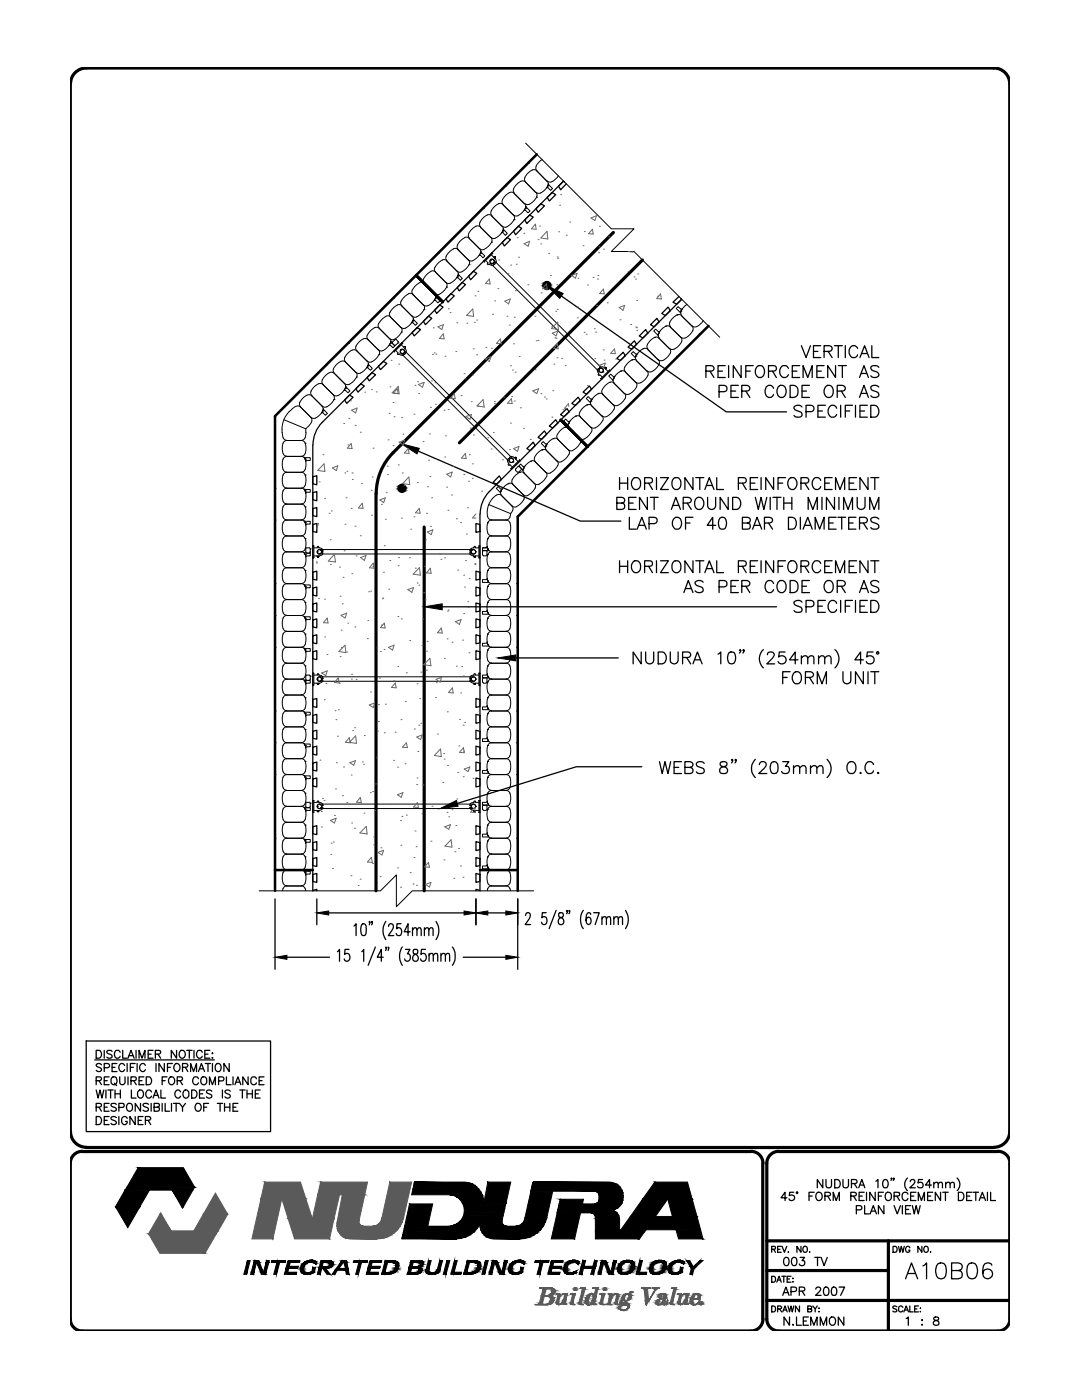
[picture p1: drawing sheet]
<svg xmlns="http://www.w3.org/2000/svg" width="216mm" height="279mm" viewBox="0 0 216 279" stroke-linecap="round" stroke-linejoin="round" font-family="sans-serif">
<!-- layer: LINE3 -->
<g fill="none" stroke="#000" stroke-width=".63">
<path d="M122.4 46.4l-44 44M128.2 51.9l-36.5 36.5M75 98.5v79.3M78.5 90.3a11.6 11.6 0 0 0-3.4 8.2M84.6 105.2v72.6M153 247.6h48.5M153 253.6h24.3M153 259.5h48.5M177.3 247.6v18"/>
<circle cx="109.1" cy="57" r=".61"/>
<circle cx="80.2" cy="97.5" r=".61"/>
</g>
<!-- layer: LINE9 -->
<g fill="none" stroke="#000" stroke-width=".2">
<path d="M100.3 39.9a.78 .78 0 0 0 .1 .9M100.9 37l.2-.1v.2zM102.5 37.7a.78 .78 0 0 0 .1 .9M102.6 38.6l2.1 2.1M102.6 38.6l-.2-.2a2.13 2.13 0 0 0-2.2 1.5M104.7 35.4a.78 .78 0 0 0 .2 .9M104.9 36.3l-.2-.1a2.13 2.13 0 0 0-2.2 1.4M104.9 28.6l17.1 17.1h4.5l-4.5 4.5h4.5l17.1 17.1M104.9 36.4l2 2M105.4 32.5l.2-.1v.2zM106.9 38.4a.78 .78 0 0 1 .2 .9M107 38.4a.78 .78 0 0 0 .9 .1"/>
<path d="M107 33.2a.78 .78 0 0 0 .1 .9M107.1 39.4h.1M107.1 39.3l-.5 .7-1 .8M107.1 34.1l-.2-.2a2.13 2.13 0 0 0-2.2 1.5M107.1 34.1l2 2.1M108.2 31.8l-.6 .5-.6 .8M109.2 36.2a.78 .78 0 0 1 .1 .9M109.3 37.1h.1M109.3 37.5h-.2l.2-.4-.4 .7-1 .7M109.4 36.7l-.1 .4M109.4 36.8l.9 .8-.4 .4-.5-.5M109.4 36.7l.1 .1"/>
<path d="M111.4 35.1a2 2 0 0 1-2 1.2l-.2-.2M78.6 59.3l.1 .2h-.2zM81.5 58.6a.78 .78 0 0 1 .9 .2M81.5 58.6l-.7 .5-.7 1M82.3 57.9a.78 .78 0 0 0 .1 .9M82.4 58.8l2.1 2.1M83.8 56.4a.78 .78 0 0 1 .9 .1M83.8 56.4l-.7 .5-.8 1M84.5 55.6a.78 .78 0 0 0 .2 .9M84.6 56.5l2.1 2.1M86 54.2l-.7 .4-.8 1M86.8 53.4a.78 .78 0 0 0 .1 .9 .76 .76 0 0 0-.9-.2"/>
<path d="M86.8 59.5h.1M86.9 54.3l2.1 2.1M86.9 59.5l-.5 .7-1 .8M86.9 59.5l-.3 .5M86.9 59.9l-.3 .1M87 59.3l.8 .8-.4 .3-.5-.5M87 59.2v-.1l-.1 .4M87.6 50.4v.2l-.2-.1zM87.6 58.7a.78 .78 0 0 1-.9-.1 .76 .76 0 0 1 .2 .9M88.2 51.9a.78 .78 0 0 1 1 .1M88.2 51.9l-.6 .5-.8 1M89.1 57.3h.1"/>
<path d="M89.1 52.1l2.1 2M89.9 56.5a.78 .78 0 0 1-.9-.1 1.07 1.07 0 0 1-.3 1.5l-1 .8M90.5 49.6a.78 .78 0 0 1 .9 .2M90.5 49.7a2.13 2.13 0 0 0-1.5 2.1l.2 .2M91.4 55.1h.1M91.4 49.8l2 2.1M91.4 55l-.3 .4M91.4 55l-.5 .7-1 .8M91.4 55.5h-.3M91.5 54.8l.8 .8-.4 .4-.5-.6M91.5 54.8v-.2l-.1 .4M92.1 54.3a.76 .76 0 0 1-.9-.2 .78 .78 0 0 1 .2 .9"/>
<path d="M92.7 47.4a.78 .78 0 0 1 .9 .1M92.7 47.4a2.13 2.13 0 0 0-1.4 2.2l.1 .2M93.5 46.6a.78 .78 0 0 0 .2 1M93.6 52.8h.1M93.6 47.6l2.1 2M94.4 52a.78 .78 0 0 1-.9-.1 1.07 1.07 0 0 1-.3 1.6l-1 .7M95.8 44.4a.78 .78 0 0 0 .1 .9M95.9 50.6h.1M95.9 45.3l2 2.1M95.9 50.5l-.3 .4M95.9 50.5l-.5 .7-1 .8M95.9 45.3l-.2-.1a2.13 2.13 0 0 0-2.2 1.4"/>
<path d="M95.9 51h-.3M96 50.3l.7 .8-.3 .4-.5-.5M96 50.3l-.1-.2v.4M96.4 41.5l.2-.1v.2zM96.5 52.1l.1 .2zM96.6 49.8a.76 .76 0 0 1-.9-.2 .78 .78 0 0 1 .2 .9M96.9 52l.5 .5-.1 .1a.15 .15 0 0 0 0 .2 .15 .15 0 0 0 .2 0l.2-.1M97.7 52.7l.3 .2h.4M97.7 52.7h.1M97.8 52.5l21.8 21.7M98 50.8l.5 .5h.1M98 42.2a.78 .78 0 0 0 .2 .9"/>
<path d="M98.1 48.3h.1M98.1 43.1l2.1 2.1M98.1 43.1l-.2-.2a2.13 2.13 0 0 0-2.1 1.5M98.2 50.4l.1 .2zM98.2 50.4l-1.7 1.7M98.3 50.6l-1.7 1.7M98.4 52.6h.1M98.4 52.6l.2 .1M98.4 52.9h.1M98.4 51.8l21.8 21.8M98.6 52.8h.1M98.6 52.7h.1"/>
<path d="M98.6 51.3h.2v.2v-.2zM98.6 52.8l-.2 .1M98.7 52.4a.43 .43 0 0 0-.3-.7 .43 .43 0 0 0-.6 .5 .43 .43 0 0 0 .6 .4M98.7 52.4h.1M98.7 52.4l.1 .1M98.7 51.5h.1h-.1M98.7 51.5l.1 .1M98.8 52.5h.1M98.8 51.6l.1 .2a.52 .52 0 0 1-.1 .7M98.8 51.6h.1M98.9 47.5a.78 .78 0 0 1-1-.1 1.07 1.07 0 0 1-.3 1.6l-1 .7M100.3 46l.1-.4 .8 1-.3 .4-.5-.5"/>
<path d="M100.3 46.1h.1M100.3 40.8l2.1 2.1M100.4 46l-.3 .5M100.4 46l-.5 .7-1 .8M100.4 40.8l-.2-.1a2.13 2.13 0 0 0-2.2 1.4M100.4 46.4l-.3 .1M101.1 45.3a.84 .84 0 0 1-.9-.2 .78 .78 0 0 1 .1 .9M102.6 43.8h.1M102.6 43.8l-.5 .7-1 .8M103.4 43a.78 .78 0 0 1-.9-.1l.2 .4-.1 .5M104.6 42l.2-.5-.4 .7-1 .8M104.7 40.6a.78 .78 0 0 1 .1 1l.1-.4 .9 .9-.5 .4-.4-.5"/>
<path d="M104.7 40.6a.78 .78 0 0 0 .9 .2M104.8 41.6h.1M104.9 42h-.3M61.3 78.8a2.13 2.13 0 0 0-1.5 2.2l2.2 2.3M61.3 78.9a.78 .78 0 0 1 .9 .1M63.5 76.6a2.13 2.13 0 0 0-1.4 2.2l2.2 2.3a.78 .78 0 0 1 .1 .9M63.6 76.6a.78 .78 0 0 1 .9 .2M65.1 72.8l.1 .2-.2-.1zM65.8 74.4a2.13 2.13 0 0 0-1.5 2.1l2.3 2.5a2.13 2.13 0 0 1-1.4 2.2M65.8 74.4a.78 .78 0 0 1 .9 .1M66.5 78.8a.78 .78 0 0 0 .9 .1M66.6 79.7h.1"/>
<path d="M68 72.1a2.13 2.13 0 0 0-1.4 2.2l2.2 2.3M68 72.1a.78 .78 0 0 1 1 .2M68.7 76.5a.78 .78 0 0 1 .2 1M68.8 76.5a.78 .78 0 0 0 .9 .2M68.9 77.5h.1M68.9 77.5l-.5 .7-1 .7M68.9 77.5l-.3 .4M69 77.9h-.3M69 77.1l-.1 .4M69 77.1l.1 .1M69.1 77.2l.7 .8-.4 .4-.5-.5M69.6 68.3l.1 .2-.2-.1z"/>
<path d="M70.3 69.9a2.13 2.13 0 0 0-1.5 2.1l2.2 2.3M70.3 69.9a.78 .78 0 0 1 .9 .1M71 74.3a.78 .78 0 0 0 .9 .1M71 74.3a.78 .78 0 0 1 .2 .9M71.1 75.3h.1M71.1 75.2l-.4 .7-1 .8M72.5 67.6a2.13 2.13 0 0 0-1.5 2.2l2.3 2.3M72.5 67.6a.78 .78 0 0 1 .9 .2M73.1 73.4l.3-.4-.5 .7-1 .8M73.3 72.1a.78 .78 0 0 0 .9 .1M73.3 72.1a.78 .78 0 0 1 .1 .9l.1-.4M73.3 66.8a.78 .78 0 0 0 .1 .9l2.1 2.1"/>
<path d="M73.4 73h.1M73.5 72.6l.1 .1M73.5 72.8l.8 .7-.4 .4-.5-.5h-.2M75.5 69.8a.78 .78 0 0 0 .9 .2M75.5 69.8a.78 .78 0 0 1 .2 .9M75.5 64.6a.78 .78 0 0 0 .2 .9l2 2.1M75.6 70.8h.1M75.6 70.8l-.4 .6-1 .8M75.7 65.5l-.2-.1a2.13 2.13 0 0 0-2.2 1.4M77 63.1a.78 .78 0 0 1 .9 .1M77 63.1l-.7 .5-.7 1M77.6 68.9l.3-.4-.5 .7-1 .8"/>
<path d="M77.8 67.6a.78 .78 0 0 0 .9 .1M77.8 67.6a.78 .78 0 0 1 .1 .9l.1-.4v.1M77.8 62.3a.78 .78 0 0 0 .1 1M77.9 68.5h.1M77.9 63.3l2.1 2M77.9 68.9h-.3M78 68.3l.8 .7-.4 .4-.5-.5M78.3 68.6l.4 .3h.3M78.3 68.2v.3M78.5 70.1l.2 .1zM79 69.9l.4 .5-.1 .3h.4M79.1 67.8h-.3l-.5 .5"/>
<path d="M79.1 67.8l.3 .3M79.3 60.9a.78 .78 0 0 1 .9 .1M79.3 60.9l-.7 .5-.8 1M79.4 68.1v.3M79.4 68.4h.1M79.4 68.4l-.5 .5M79.7 70.7l.4 .2h.3M79.7 70.7h.1M80 70.5l21.7 21.7M80 60.1a.78 .78 0 0 0 .2 .9M80.1 68.8l.5 .5 .1-.1M80.1 66.3h.1"/>
<path d="M80.1 66.3l-.5 .7-.9 .7M80.2 61l2 2.1M80.2 68.4h.1M80.2 68.4l-1.7 1.7M80.2 68.4l.2 .1zM80.4 68.5l-1.7 1.7M80.4 70.5h.1M80.4 70.9h.1M80.4 70.5l.2 .2M80.6 69.8l21.7 21.8M80.6 70.7h.1M80.6 70.7l-.2 .2"/>
<path d="M80.7 69.2a.15 .15 0 0 1 .2 0 .15 .15 0 0 1 0 .2 .15 .15 0 0 0 0-.2 .15 .15 0 0 0-.2 0zM80.7 70.3a.42 .42 0 0 0-.4-.6 .42 .42 0 0 0-.4 .5 .42 .42 0 0 0 .5 .3M80.7 70.3h.1M80.7 70.3l.2 .2M80.8 69.5l.1-.1-.1 .1M80.8 69.5v.1M80.8 69.6l.2 .1a.56 .56 0 0 1-.1 .8M80.8 69.6h.1M80.8 70.5h.1M82.4 64h.1M82.4 64.4l-.3 .1 .3-.5a2.13 2.13 0 0 1-2.2 1.5l-.2-.2a.78 .78 0 0 1 .1 .9M82.5 63.8l.8 .7-.4 .4-.5-.5"/>
<path d="M84.6 61.8h.1M84.6 61.8a2.13 2.13 0 0 1-2.2 1.4l-.2-.1a.76 .76 0 0 1 .2 .9l.1-.4v.1M85.4 61a.78 .78 0 0 1-.9-.2 .76 .76 0 0 1 .1 .9M117.9 79.7l-.5-.6-.4 .4 .7 .8M118.2 79.6h-.3M118.2 79.6l-.3 .4M119.2 73.7v.5l.2 .3M119.2 73.7h.1M119.4 78.6h.1M119.4 73.6h.1M119.4 73.6l-.2 .1M119.4 78.5l-.7 .5-.8 1"/>
<path d="M119.4 74.5h.1M119.4 74.5v.2a.15 .15 0 0 0 0 .2 .15 .15 0 0 0 .2 0l.1-.1 .5 .5M119.4 73.6l.2 .2M119.6 73.8h.1M119.6 73.3a.57 .57 0 0 1 .9 0M119.6 73.3v.1M119.6 73.4l.2 .1M119.8 73.5a.43 .43 0 0 1 .6 .3 .43 .43 0 0 1-.4 .5 .43 .43 0 0 1-.4-.5M119.8 73.5h.1M119.9 75.6l.2 .1zM120.2 77.8a.76 .76 0 0 0 .1 .9 .78 .78 0 0 0-.9-.1M120.3 78.7l2.1 2.1"/>
<path d="M120.5 73.3h.1M120.5 73.3l.1 .1M120.6 73.4l.1-.1-.1 .1M120.8 73.3l.2 .1-.1 .2 .1-.2zM120.9 73.6h-.1l.5 .6M121.6 76.3h.1M121.6 73.9l.1 .1zM121.6 73.9l-1.7 1.7M121.7 76.3l-.7 .5-.8 1M121.7 74l-1.6 1.7M121.8 74h.1M122.4 75.6h.1"/>
<path d="M122.4 75.6a.78 .78 0 0 0 .1 .9 .76 .76 0 0 0-.9-.2M122.4 75.6l-.1 .3v-.1M122.5 76.5l2.1 2.1M123.8 74.1h.1M123.9 74.1a.78 .78 0 0 1 .9 .1M123.9 74.1l-.7 .4-.8 1 .3-.4-.3 .1-.6-.5-.3 .3 .7 .8M124.8 74.2l2 2.1M124.8 79.4l-.5 .7-1 .8M125.5 78.6a.78 .78 0 0 1-.9-.1 .84 .84 0 0 1 .2 .9M126.1 71.8h.1M126.1 71.8a.78 .78 0 0 1 .9 .2M126.1 71.8l-.7 .5-.5 .6a.87 .87 0 0 0-.1 1.3"/>
<path d="M126.9 71.1h.1M126.9 71a.78 .78 0 0 0 .1 .9M126.9 71l-.1 .4-.1-.1M126.9 71l.3-.4-.3 .1-.6-.5-.3 .4 .7 .7M127 72l2.1 2.1M127 77.2l-.4 .7-1 .8M127.8 76.4l-.5 .1-.4-.2a.78 .78 0 0 1 .1 .9M128.3 69.6h.1M128.4 69.6a.78 .78 0 0 1 .9 .1M128.4 69.6l-.7 .4-.8 1M129.3 69.8l2 2M129.3 74.9l-.5 .7-1 .8"/>
<path d="M130 74.2a.78 .78 0 0 1-.9-.2 .84 .84 0 0 1 .2 1M130.6 75.6h.2l-.1 .2zM130.6 67.3h.1M130.6 67.3a.78 .78 0 0 1 .9 .2M130.6 67.3a2.13 2.13 0 0 0-1.4 2.2l.1 .2M131.2 66.8l.1 .1M131.4 66.6h.1M131.4 66.5l.3-.4-.3 .1-.6-.5-.4 .4 .8 .7M131.4 66.5a.78 .78 0 0 0 .2 .9M131.4 66.5l-.1 .4M131.5 67.5l2.1 2.1M131.5 72.7l-.5 .7-1 .8"/>
<path d="M132.3 71.9l-.5 .1-.4-.2a.78 .78 0 0 1 .1 .9M132.9 65.1h.1M132.9 65.1a.78 .78 0 0 1 .9 .1M132.9 65.1l-.7 .5-.8 .9M133.7 65.3l2.1 2M133.8 70.5l-.5 .7-1 .7M134.5 69.7a.78 .78 0 0 1-.9-.2 .84 .84 0 0 1 .1 1M135.1 71.1h.2l-.2 .2zM135.1 62.9h.1M135.1 62.9a.78 .78 0 0 1 .9 .1M135.1 62.8a2.13 2.13 0 0 0-1.4 2.2l.1 .2M135.7 62.3l.1 .1"/>
<path d="M135.8 67.3a.78 .78 0 0 0 .9 .1M135.8 67.3a.78 .78 0 0 1 .2 .9M135.9 62.1h.1M135.9 62.1l.3-.5-.3 .1-.6-.5-.4 .4 .8 .7M135.9 62l-.1 .4M135.9 62a.78 .78 0 0 0 .1 1M136 63l2.1 2.1M136 68.2l-.5 .7-1 .8M137.1 60.7l-.6 .5-.6 .9M138.1 65a.78 .78 0 0 0 .9 .2M138.1 65.1a.78 .78 0 0 1 .1 .9M138.2 66l-.4 .7-1 .7"/>
<path d="M139.5 66.6h.3l-.2 .2zM140.3 64l-.4 .5-.9 .7M54.9 97.4h.2l-.2 .1zM56.3 86.3l.2 1M56.5 97.9l-.2 .9 .1 .8a.92 .92 0 0 0 .8 1M56.5 91.6l-.2 .8 .1 .9a.92 .92 0 0 0 .8 .9M56.5 87.3a.78 .78 0 0 0 .7 .6M56.5 96.9a.78 .78 0 0 0 .7 .5M56.7 83.8l4.3 1.8M57.7 82.1a5.2 5.2 0 0 0-1.4 4.2M58.2 81.7l-.5 .5M59 81.1l-.8 .6"/>
<path d="M59.1 81.1a.78 .78 0 0 1 .9 .1M60.1 97.4h-2.9a.78 .78 0 0 0-.7 .6M60.1 87.9l-3.1 .1a2.13 2.13 0 0 0-.4 2.7l.6 .3M60.1 91.1h-2.9a.78 .78 0 0 0-.7 .5M60.1 94.3h-3.1a2.1 2.1 0 0 0-.5 2.5M60.1 97.4a.78 .78 0 0 1 .8 .6M60.1 87.9a.78 .78 0 0 1 .8 .6M60.1 91.1a.78 .78 0 0 1 .8 .5M60.1 94.3h.3a2.1 2.1 0 0 1 .5 2.5M60.7 91.3l.2 .3M60.7 97.6l.2 .4M60.7 91.2l.1 .1"/>
<path d="M60.7 97.6l1.2 .1v.5l-.8 .1-.1 .2M60.8 91.3h1.1v.6h-.8l-.1 .2M60.9 98h.1M60.9 88.5h.1M60.9 91.6h.1M60.9 94.8h.1M60.9 87.3a.78 .78 0 0 1-.8 .6M60.9 96.9a.78 .78 0 0 1-.8 .5M60.9 88.4l.2 .8-.1 .9a.92 .92 0 0 1-.9 .9M61 98.4l-.1-.5 .2 .9-.1 .8a.92 .92 0 0 1-.9 1M61 92.1l-.1-.5 .2 .8-.1 .9a.92 .92 0 0 1-.9 .9M61.1 86.3l-.2 1"/>
<path d="M61.5 85.1l-.5 .5v.7M62 83.3a1.28 1.28 0 0 1-.4 1.8M62.1 83.3a.78 .78 0 0 0 .9 .1M64.3 81a.78 .78 0 0 0 .9 .2M64.4 82h.1M64.4 82l-.5 .7-.9 .7M64.4 82l-.2 .4M64.5 82.4h-.3M64.5 81.6l-.1 .4M64.5 81.6l.1 .1M64.6 81.7l.7 .8-.3 .4-.6-.5M99.1 98.8a4.2 4.2 0 0 0-1.8 4.3"/>
<path d="M99.1 98.8a.78 .78 0 0 1 1 .1M99.8 98.3l.1 .1 .1-.4a.78 .78 0 0 0 .1 .9M99.9 97.6l-.5-.5-.4 .4 .8 .7M99.9 98h.1M100.1 98.9l2.1 2.1M100.2 97.5l-.3 .1M101.3 91.7v.4l.2 .3M101.3 91.7h.1M101.4 96.5h.1M101.4 96.5l-.7 .5-.7 1 .2-.4M101.4 91.5h.1M101.4 91.5l-.1 .2"/>
<path d="M101.4 96.5a.78 .78 0 0 1 1 .2M101.5 92.4h.1M101.5 92.4l-.1 .2a.15 .15 0 0 0 0 .2 .15 .15 0 0 0 .3 0v-.1l.5 .5M101.5 91.6h.1M101.5 91.6l.2 .1M101.7 91.3a.58 .58 0 0 1 .9 0M101.7 91.7h.1M101.7 91.3h.1M101.7 91.3l.2 .2M101.9 91.5a.42 .42 0 0 1 .6 .3 .42 .42 0 0 1-.5 .5 .42 .42 0 0 1-.3-.6M101.9 91.5h.1M102 93.5l.1 .1z"/>
<path d="M102.2 95.7a.78 .78 0 0 0 .2 1M102.3 96.7l2.1 2M102.6 91.3h.1M102.6 91.3l.1 .1M102.7 91.4l.1-.1-.1 .1M102.8 91.3a.15 .15 0 0 1 .2 0 .15 .15 0 0 1 0 .2v-.2zM102.9 93.9l.3 .3M102.9 93.6v.3M103 91.5l-.1 .1 .4 .5M103.3 94.2h.2M103.3 93.1l-.4 .5M103.4 93.1h.3l.3 .4"/>
<path d="M103.6 94.3h.1M103.6 91.8l.2 .1zM103.6 91.8l-1.6 1.7M103.7 94.3l-.7 .5-.8 1M103.8 92h.1M103.8 92l-1.7 1.6M104 93.5v.2l-.5 .5M104.3 93.8l.1 .1 .1-.4a.76 .76 0 0 0 .1 .9 .78 .78 0 0 0-.9-.1M104.4 93.1l-.5-.5-.4 .4 .8 .8M104.4 93.5h.1M104.6 94.4l2.1 2.1M104.7 93l-.3 .1"/>
<path d="M105.3 98.9a.84 .84 0 0 1-.9-.2l.1 .2a2.13 2.13 0 0 1-1.4 2.2M105.9 92.1h.1M105.9 92l-.7 .5-.8 1 .3-.4M106.8 97.4l-.5 .7-1 .7M106.8 92.2l2.1 2.1M107.6 96.6a.84 .84 0 0 1-1-.1 .78 .78 0 0 1 .2 .9M108.1 89.8h.1M108.1 89.8a2.14 2.14 0 0 0-1.4 2.2l.1 .2a.76 .76 0 0 0-.9-.2M108.9 88.6l-.5-.5-.4 .4 .8 .8M108.9 88.6h.3l-.3 .4M108.9 89h.1M108.9 89a.78 .78 0 0 0 .2 .9 .76 .76 0 0 0-.9-.1"/>
<path d="M108.9 89v.4l-.1-.1M109.1 89.9l2 2.1M109.8 94.4a.78 .78 0 0 1-.9-.2 .83 .83 0 0 1-.1 1.3l-.5 .6-.7 .5M110.4 87.6h.1M110.4 87.5l-.7 .5-.8 1M111.3 87.7l2.1 2.1M112.1 92.1a.78 .78 0 0 1-.9-.1 .83 .83 0 0 1-.1 1.3l-.6 .6-.7 .5M112.6 85.3h.1M112.6 93.5l.2 .1-.1 .1zM112.7 85.3l-1 .7a1.09 1.09 0 0 0-.4 1.7 .78 .78 0 0 0-.9-.2M113.4 84.1l-.5-.5-.4 .4 .8 .8M113.4 84.5h.1"/>
<path d="M113.4 84.5a.78 .78 0 0 0 .2 .9 .76 .76 0 0 0-.9-.1M113.4 84.5l-.1 .4v-.1M113.6 85.5l2 2M113.7 84.1h-.3M113.7 84.1l-.2 .4M114.3 89.9a.76 .76 0 0 1-.9-.1 1.06 1.06 0 0 1-.4 1.5l-.9 .8M114.9 83h.1M114.9 83l-.7 .5-.7 1M115.6 87.5a.78 .78 0 0 0 1 .1M115.7 87.5a1.06 1.06 0 0 1-.4 1.6l-1 .8M115.7 82.3a.76 .76 0 0 0 .1 .9 .78 .78 0 0 0-.9-.2M115.8 83.2l2.1 2.1"/>
<path d="M117.1 80.8h.1M117.8 80.3v.1l.1-.4a.78 .78 0 0 0 .2 1 1.07 1.07 0 0 0-1.6 .3l-.8 1M117.9 85.2a.78 .78 0 0 0 .9 .2M117.9 85.3a1.06 1.06 0 0 1-.4 1.6l-1 .7M117.9 80h.1M118 81l2.1 2M121 83.1a.78 .78 0 0 1-.9-.1 1.09 1.09 0 0 1-.3 1.6l-1 .8M121.6 84.5l.2 .1-.1 .1zM122.5 81.7l-.5 .7-1 .7M123.3 80.9l-.5 .1-.4-.2a.78 .78 0 0 1 .1 .9M54.9 103.7l.2 .1-.2 .1zM54.9 116.4l.2 .1-.2 .1z"/>
<path d="M56.5 117l-.2 .8 .1 .9a.92 .92 0 0 0 .8 .9M56.5 107.5l-.2 .8 .1 .8a.92 .92 0 0 0 .8 1M56.5 101.1l-.2 .8 .1 .9a.92 .92 0 0 0 .8 .9M56.5 110.6l-.2 .9 .1 .8a.92 .92 0 0 0 .8 1M57.2 113.3h2.9M57.2 113.3l-.2 .1a2.13 2.13 0 0 0-.4 2.7l.6 .3M60.1 116.5h-2.9a.78 .78 0 0 0-.7 .5M60.1 107h-2.9a.78 .78 0 0 0-.7 .5M60.1 100.6h-2.9a.78 .78 0 0 0-.7 .6M60.1 103.8h-3.1a2.13 2.13 0 0 0-.4 2.8l.6 .3M60.1 110.1h-2.9a.78 .78 0 0 0-.7 .6M60.1 119.7h-2.9a.78 .78 0 0 0-.7 .5"/>
<path d="M60.1 116.5a.78 .78 0 0 1 .8 .5M60.1 107a.78 .78 0 0 1 .8 .5M60.1 100.6a.78 .78 0 0 1 .8 .6M60.1 103.8a.78 .78 0 0 1 .8 .5M60.1 110.1a.78 .78 0 0 1 .8 .6M60.1 119.7a.78 .78 0 0 1 .8 .5M60.7 104l.2 .3M60.7 110.3l.2 .4M60.7 116.7l.2 .3M60.7 103.9l.1 .1M60.7 110.3h.1M60.7 116.6l.1 .1"/>
<path d="M60.8 104h1.1v.6h-.7l-.2 .2-.1-.5M60.8 110.4h1.1v.5h-.7l-.2 .2-.1-.5 .2 .9-.1 .8a1 1 0 0 1-.9 1l.3 .1a2.13 2.13 0 0 1 .4 2.7l-.7 .3M60.8 116.7h1.1v.6h-.8l-.1 .2M60.9 117h.1M60.9 107.5h.1M60.9 101.2h.1M60.9 104.3h.1M60.9 113.9h.1M60.9 110.7h.1M60.9 107.5l.2 .8-.1 .8a.92 .92 0 0 1-.9 1M60.9 101.1l.2 .8-.1 .9a.92 .92 0 0 1-.9 .9M60.9 104.3l.2 .8-.1 .9a.92 .92 0 0 1-.9 .9"/>
<path d="M61 117.5l-.1-.5 .2 .8-.1 .9a.92 .92 0 0 1-.9 .9M61 110.2l.2 .1M61.2 110.4h.5M61.9 109.5h.1M61.9 109.5v.7M61.9 110.2l-.2 .1M61.9 109.5l-.2-.2-.6 .1-.1 .8M62.4 111.3h.1M62.4 109h.2zM62.4 109v2.3M62.5 111.3h.1zM62.6 109.3h.7l.1-.3 .3 .3"/>
<path d="M62.6 110.9h.7v.2M62.6 109v2.3M63.3 111.1l.2 .1 .1-.1-.1 .1zM63.6 110.9v.2v-.2M63.6 110.9h.1M63.7 109.3l.4 .1 .3 .3M63.7 110.9h.1M63.7 109.3h.1M63.7 110.6h30.8M63.7 109.7h30.8M64.1 110a.42 .42 0 0 0-.6-.2 .42 .42 0 0 0 0 .7 .42 .42 0 0 0 .6-.2M64.1 110h.1"/>
<path d="M64.1 110.3h.1M64.1 110.3h.3M64.1 110h.2M64.4 110h.1M64.3 110.3h.1M64.3 110h.1M64.4 110.3a.59 .59 0 0 1-.7 .6M64.4 109.7h.1M64.4 109.7v.3M93.8 110.3a.59 .59 0 0 0 .7 .6M93.8 110h.1M93.8 110.3h.1"/>
<path d="M93.8 109.7h.1M93.8 109.7v.3M93.8 110.3h.3M93.8 110h.3M94.1 110a.42 .42 0 0 1 .6-.2 .42 .42 0 0 1 0 .7 .42 .42 0 0 1-.6-.2M94.1 110h.1M94.1 110.3h.1M94.5 109.3l-.4 .1-.3 .3M94.5 110.9h.1M94.5 109.3h.1M94.5 109.3h.1l.1-.3 .1 .1 .1 .2h.7M94.6 110.9v.2v-.2"/>
<path d="M94.6 111.1l.1 .1 .2-.1-.2 .1zM95.6 111.3h.1zM95.6 109h.2zM95.6 110.9h-.7v.2M95.6 109v2.3M95.8 111.3h.1M95.8 109v2.3M96.3 110.1v.6M96.3 110.7l.2 .2M96.5 110.9h.5M96.5 109.9h.5M96.5 109.8l-.2 .2"/>
<path d="M97 109.8l.2 .2v.7M97 109.3h-.7v.6h1.1M97 115.7h-.7v.5h1.1M97 109.3l.2-.2 .1 .4M97.2 110.7l-.2 .2M97.2 115.4l-.2 .2M97.2 115.4l.1 .5M97.3 117h.1M97.3 109.6h.1M97.3 107.5h.1M97.3 104.3h.1M97.3 113.9h.1"/>
<path d="M97.3 110.7h.1M97.3 115.9h.1M97.3 103.1a.78 .78 0 0 0 .8 .6M97.3 117l-.1 .8v.9a.92 .92 0 0 0 .9 .9M97.3 107.5l-.1 .8 .1 1.2M97.3 110.6l-.1 .9v.8a.92 .92 0 0 0 .9 1M97.3 109.6l.2 .3-.1-.1M97.3 109.6a.78 .78 0 0 0 .8 .5M97.3 115.9a.78 .78 0 0 0 .8 .5M97.3 115.9l.2 .3h-.1M97.5 100.7l4.4 1.8M98.1 113.3h2.9"/>
<path d="M98.1 113.3l-.3 .1a2.1 2.1 0 0 0-.5 2.5M101 116.5h-2.9a.78 .78 0 0 0-.8 .5M101 107h-2.9a.78 .78 0 0 0-.8 .5M101 103.8h-3.2a2.13 2.13 0 0 0-.4 2.8l.7 .3M101 110.1h-2.9a.78 .78 0 0 0-.8 .6M101 119.7h-2.9a.78 .78 0 0 0-.8 .5M101 116.5a.78 .78 0 0 1 .7 .5M101 107a.78 .78 0 0 1 .7 .5M101 103.8h.2a2.13 2.13 0 0 1 .4 2.8l-.6 .3M101 110.1a.78 .78 0 0 1 .7 .6M101 119.7a.78 .78 0 0 1 .7 .5M101.7 117l.2 .8v.9a.92 .92 0 0 1-.9 .9"/>
<path d="M101.7 107.5l.2 .8v.8a.92 .92 0 0 1-.9 1M101.7 110.6l.2 .9v.8a1 1 0 0 1-.9 1l.2 .1a2.13 2.13 0 0 1 .4 2.7l-.6 .3M103.1 101.1a.78 .78 0 0 1-.9-.1l.2 .6-.5 .9-.2 .7a.78 .78 0 0 1-.7 .5M103.1 116.5l.2-.1v.2zM54.9 122.8h.2l-.2 .1zM54.9 129.1l.2 .1-.2 .1zM56.5 139.2l-.2 .8 .2 1.3M56.5 129.7l-.2 .8 .2 1.3M56.5 126.5l-.2 .8 .1 .9a.92 .92 0 0 0 .8 .9M56.5 120.2l-.2 .8 .1 .8a.92 .92 0 0 0 .8 1M56.5 136l-.2 .9 .1 .8a.92 .92 0 0 0 .8 1M56.5 131.8a.78 .78 0 0 0 .7 .5"/>
<path d="M57.2 132.4h2.9M57.2 122.8h2.9M57.2 122.8l-.2 .1a2.13 2.13 0 0 0-.4 2.7l.6 .4M57.2 132.4h-.2a2.13 2.13 0 0 0-.4 2.8l.6 .3M60.1 138.7h-2.9a.78 .78 0 0 0-.7 .6M60.1 129.2h-2.9a.78 .78 0 0 0-.7 .5M60.1 126h-2.9a.78 .78 0 0 0-.7 .6M60.1 135.5h-2.9a.78 .78 0 0 0-.7 .6M60.1 138.7a.78 .78 0 0 1 .8 .6M60.1 129.2a.78 .78 0 0 1 .8 .5M60.1 126a.78 .78 0 0 1 .8 .6M60.1 135.5a.78 .78 0 0 1 .8 .6"/>
<path d="M60.7 123l.2 .4M60.7 129.4l.2 .3M60.7 135.7l.2 .4M60.7 123h.1M60.7 129.3l.1 .1M60.7 135.7h.1M60.8 129.4h1.1v.6h-.7l-.2 .2-.1-.5 .2 .8-.2 1.3M60.8 123.1h1.1v.5l-.8 .1-.1 .2M60.8 135.8h1.1v.5l-.8 .1-.1 .2M60.9 139.3h.1M60.9 129.7h.1M60.9 123.4h.1"/>
<path d="M60.9 126.6h.1M60.9 120.2h.1M60.9 132.9h.1M60.9 136.1h.1M60.9 131.8a.78 .78 0 0 1-.8 .5l.5 .2 .3 .4M60.9 123.3l.1 .5M60.9 139.2l.2 .8-.2 1.3M60.9 123.3l.2 .9-.1 .8a.92 .92 0 0 1-.9 1M60.9 120.2l.2 .8-.1 .8a1 1 0 0 1-.9 1 .78 .78 0 0 1 .8 .6M60.9 126.5l.2 .8-.1 .9a.92 .92 0 0 1-.9 .9M60.9 132.9l.2 .8-.1 .8a.92 .92 0 0 1-.9 1M61 136.5l-.1-.5 .2 .9-.1 .8a.92 .92 0 0 1-.9 1"/>
<path d="M61 135.6l.2 .1M61.2 135.8h.5M61.9 134.9h.1M61.9 134.9v.7M61.9 135.6l-.2 .1M61.9 134.9l-.2-.2-.6 .1-.1 .8M62.4 136.7h.1M62.4 134.4h.2zM62.4 134.4v2.3M62.5 136.7h.1zM62.6 134.7h.7l.1-.3 .3 .3M62.6 136.3h.7v.2"/>
<path d="M62.6 134.4v2.3M63.3 136.5l.2 .1 .1-.1-.1 .1zM63.6 136.3v.2v-.2M63.6 136.3h.1M63.7 134.7l.4 .1 .3 .3M63.7 136.3h.1M63.7 134.7h.1M63.7 136h30.8M63.7 135.1h30.8M64.1 135.4a.42 .42 0 0 0-.6-.2 .42 .42 0 0 0 0 .7 .42 .42 0 0 0 .6-.2M64.1 135.4h.1M64.1 135.7h.1"/>
<path d="M64.1 135.7h.3M64.1 135.4h.2M64.4 135.4h.1M64.3 135.7h.1M64.3 135.4h.1M64.4 135.7a.64 .64 0 0 1-.7 .6M64.4 135.1h.1M64.4 135.1v.3M93.8 135.7a.64 .64 0 0 0 .7 .6M93.8 135.4h.1M93.8 135.7h.1M93.8 135.1h.1"/>
<path d="M93.8 135.1v.3M93.8 135.7h.3M93.8 135.4h.3M94.1 135.4a.42 .42 0 0 1 .6-.2 .42 .42 0 0 1 0 .7 .42 .42 0 0 1-.6-.2M94.1 135.4h.1M94.1 135.7h.1M94.5 134.7l-.4 .1-.3 .3M94.5 136.3h.1M94.5 134.7h.1M94.5 134.7h.1l.1-.3 .1 .1 .1 .2h.7M94.6 136.3v.2v-.2M94.6 136.5l.1 .1 .2-.1-.2 .1z"/>
<path d="M95.6 136.7h.1zM95.6 134.4h.2zM95.6 136.3h-.7v.2M95.6 134.4v2.3M95.8 136.7h.1M95.8 134.4v2.3M96.3 135.5v.6M96.3 136.1l.2 .2M96.5 136.3h.5M96.5 135.3h.5M96.5 135.2l-.2 .2M97 135.2l.2 .2v.7"/>
<path d="M97 122h-.7v.6h1.1M97 128.4h-.7v.5h1.1M97 134.7h-.7v.6h1.1M97 122l.2-.2 .1 .4M97 128.3l.2-.2 .1 .5M97.2 136.1l-.2 .2M97.2 134.5l-.2 .2M97.2 134.5l.1 .4M97.3 139.3h.1M97.3 129.7h.1M97.3 123.4h.1M97.3 120.2h.1"/>
<path d="M97.3 126.6h.1M97.3 122.3h.1M97.3 128.6h.1M97.3 132.9h.1M97.3 136.1h.1M97.3 135h.1M97.3 139.2l-.1 .8 .1 1.3-.1-.5-.2 .2M97.3 129.7l-.1 .8 .1 1.3M97.3 120.2l-.1 .8 .1 1.2M97.3 126.5l-.1 .8 .1 1.3M97.3 136l-.1 .9v.8a.92 .92 0 0 0 .9 1M97.3 131.8a.78 .78 0 0 0 .8 .5"/>
<path d="M97.3 122.3a.78 .78 0 0 0 .8 .5M97.3 128.6a.78 .78 0 0 0 .8 .5M97.3 122.3l.2 .3M97.3 128.6l.2 .3h-.1M97.3 135a.78 .78 0 0 0 .8 .5M97.3 135l.2 .3-.1-.1M97.4 122.5l.1 .1M98.1 132.4h2.9M98.1 122.8h2.9M98.1 122.8l-.3 .1a2.13 2.13 0 0 0-.4 2.7l.7 .4M98.1 132.4h-.3a2.1 2.1 0 0 0-.5 2.5M101 138.7h-2.9a.78 .78 0 0 0-.8 .6"/>
<path d="M101 129.2h-2.9a.78 .78 0 0 0-.8 .5M101 126h-2.9a.78 .78 0 0 0-.8 .6M101 135.5h-2.9a.78 .78 0 0 0-.8 .6M101 138.7a.78 .78 0 0 1 .7 .6M101 129.2a.78 .78 0 0 1 .7 .5M101 126a.78 .78 0 0 1 .7 .6M101 135.5a.78 .78 0 0 1 .7 .6M101.7 131.8a.78 .78 0 0 1-.7 .5l.2 .1a2.13 2.13 0 0 1 .4 2.8l-.6 .3M101.7 139.2l.2 .8-.2 1.3M101.7 129.7l.2 .8-.2 1.3M101.7 120.2l.2 .8v.8a1 1 0 0 1-.9 1l.2 .1a2.13 2.13 0 0 1 .4 2.7l-.6 .4M101.7 126.5l.2 .8v.9a.92 .92 0 0 1-.9 .9"/>
<path d="M101.7 136l.2 .9v.8a.92 .92 0 0 1-.9 1M103.1 122.8h.2v.1zM103.1 129.2l.2-.1v.2zM54.9 141.8l.2 .1-.2 .1zM54.9 148.2h.2l-.2 .1zM54.9 154.5l.2 .1-.2 .1zM56.5 145.6l-.2 .8 .1 .8a.92 .92 0 0 0 .8 1M56.5 155.1l-.2 .8 .1 .9a.92 .92 0 0 0 .8 .9M56.5 151.9l-.2 .8 .1 .9a.92 .92 0 0 0 .8 .9M56.5 141.3a.78 .78 0 0 0 .7 .5M56.5 150.8a.78 .78 0 0 0 .7 .6M60.1 157.8h-3.1a2.13 2.13 0 0 0-.4 2.8l.6 .3"/>
<path d="M60.1 148.2l-3.1 .1a2.1 2.1 0 0 0-.5 2.5M60.1 145.1h-2.9a.78 .78 0 0 0-.7 .5M60.1 141.9h-3.1a2.13 2.13 0 0 0-.4 2.8l.6 .3M60.1 154.6h-2.9a.78 .78 0 0 0-.7 .5M60.1 151.4h-2.9a.78 .78 0 0 0-.7 .6M60.1 157.8h.3a2.13 2.13 0 0 1 .4 2.8l-.7 .3M60.1 148.2a.78 .78 0 0 1 .8 .6M60.1 145.1a.78 .78 0 0 1 .8 .5M60.1 141.9a.78 .78 0 0 1 .8 .5M60.1 154.6a.78 .78 0 0 1 .8 .5M60.1 151.4a.78 .78 0 0 1 .8 .6M60.7 148.4l.2 .4"/>
<path d="M60.7 142.1l.2 .3M60.7 154.8l.2 .3M60.7 148.4h.1M60.7 142l1.2 .1v.6h-.8l-.1 .2M60.7 154.7l.1 .1M60.8 148.5h1.1v.5h-.7l-.2 .2-.1-.5M60.8 154.8h1.1v.6h-.7l-.2 .2-.1-.5 .2 .8-.1 .9a.92 .92 0 0 1-.9 .9M60.9 158.3h.1M60.9 148.8h.1M60.9 145.6h.1M60.9 142.4h.1M60.9 155.1h.1"/>
<path d="M60.9 152h.1M60.9 141.3a.78 .78 0 0 1-.8 .5M60.9 150.8a.78 .78 0 0 1-.8 .6M60.9 142.4l.1 .5M60.9 148.7l.2 .9-.2 1.2M60.9 145.6l.2 .8-.1 .8a.92 .92 0 0 1-.9 1M60.9 142.4l.2 .8-.1 .9a.92 .92 0 0 1-.9 .9M60.9 151.9l.2 .8-.1 .9a.92 .92 0 0 1-.9 .9M62.4 159.8h.2zM62.4 159.8v2.3M62.6 159.8v2.3M95.6 159.8h.2z"/>
<path d="M95.6 159.8v2.3M95.8 159.8v2.3M97 141.1h-.7v.5h1.1M97 147.4h-.7v.6h1.1M97 153.8h-.7v.5h1.1M97 147.4l.2-.2 .1 .4M97 153.7l.2-.2 .1 .5M97.3 158.3h.1M97.3 148.8h.1M97.3 145.6h.1M97.3 142.4h.1M97.3 141.3h.1"/>
<path d="M97.3 147.7h.1M97.3 152h.1M97.3 155.1h.1M97.3 154h.1M97.3 145.6l-.1 .8 .1 1.2M97.3 151.9l-.1 .8 .1 1.3M97.3 155.1l-.1 .8v.9a.92 .92 0 0 0 .9 .9M97.3 150.8a.78 .78 0 0 0 .8 .6M97.3 147.7a.78 .78 0 0 0 .8 .5M97.3 147.7l.2 .3-.1-.1M97.3 154a.78 .78 0 0 0 .8 .5M97.3 154l.2 .3h-.1"/>
<path d="M97.4 141.6h.1l-.2-.3a.78 .78 0 0 0 .8 .5M101 157.8h-3.2a2.1 2.1 0 0 0-.5 2.5M101 148.2l-3.2 .1a2.1 2.1 0 0 0-.5 2.5M101 145.1h-2.9a.78 .78 0 0 0-.8 .5M101 141.9h-3.2a2.13 2.13 0 0 0-.4 2.8l.7 .3M101 151.4h-2.9a.78 .78 0 0 0-.8 .6M101 154.6h-2.9a.78 .78 0 0 0-.8 .5M101 157.8h.2a2.13 2.13 0 0 1 .4 2.8l-.6 .3M101 148.2l.2 .1a2.1 2.1 0 0 1 .5 2.5M101 145.1a.78 .78 0 0 1 .7 .5M101 141.9h.2a2.13 2.13 0 0 1 .4 2.8l-.6 .3M101 151.4a.78 .78 0 0 1 .7 .6"/>
<path d="M101 154.6a.78 .78 0 0 1 .7 .5M101.7 141.3a.78 .78 0 0 1-.7 .5M101.7 150.8a.78 .78 0 0 1-.7 .6M101.7 145.6l.2 .8v.8a.92 .92 0 0 1-.9 1M101.7 151.9l.2 .8v.9a.92 .92 0 0 1-.9 .9M101.7 155.1l.2 .8v.9a.92 .92 0 0 1-.9 .9M103.1 141.9l.2-.1v.2zM103.1 148.2h.2v.1zM103.1 154.6l.2-.1v.2zM51.7 177.8h24.2l3.2-3.2v6.4l3.2-3.2h24.2M54.9 167.2l.2 .1-.2 .1zM56.5 174.1l-.2 .9 .1 .8a.92 .92 0 0 0 .8 1"/>
<path d="M56.5 164.6l-.2 .8 .1 .9a.92 .92 0 0 0 .8 .9M56.5 161.4l-.2 .9 .1 .8a.92 .92 0 0 0 .8 1M56.5 171l-.2 .8 .1 .8a.92 .92 0 0 0 .8 1M57.2 176.8h2.9M57.2 167.3h2.9M57.2 167.3h-.2a2.13 2.13 0 0 0-.4 2.8l.6 .3M57.2 176.8l-.6 .3-.2 .7M60.1 173.6h-2.9a.78 .78 0 0 0-.7 .6M60.1 164.1h-2.9a.78 .78 0 0 0-.7 .6M60.1 160.9h-2.9a.78 .78 0 0 0-.7 .6M60.1 170.5h-2.9a.78 .78 0 0 0-.7 .5M60.1 173.6a.78 .78 0 0 1 .8 .6"/>
<path d="M60.1 164.1a.78 .78 0 0 1 .8 .6M60.1 160.9a.78 .78 0 0 1 .8 .6M60.1 170.5a.78 .78 0 0 1 .8 .5M60.7 173.8l.2 .4M60.7 161.1l.2 .4M60.7 167.5l.2 .3M60.7 173.8h.1M60.7 161.1h.1M60.7 167.4l.1 .1M60.8 173.9h1.1v.5h-.7l-.2 .2-.1-.5 .2 .9-.1 .8a.92 .92 0 0 1-.9 1l.7 .3 .2 .7M60.8 161.2h1.1v.5l-.8 .1-.1 .2M60.8 167.5h1.1v.6h-.8l-.1 .2"/>
<path d="M60.9 174.2h.1M60.9 167.8h.1M60.9 164.7h.1M60.9 161.5h.1M60.9 171h.1M60.9 167.8l.1 .5M60.9 167.8l.2 .8-.1 .9a.92 .92 0 0 1-.9 .9M60.9 164.6l.2 .8-.1 .9a1 1 0 0 1-.9 1 .78 .78 0 0 1 .8 .5M60.9 171l.2 .8-.1 .8a.92 .92 0 0 1-.9 1M61 161.9l-.1-.5 .2 .9-.1 .8a.92 .92 0 0 1-.9 1M61.2 161.2h.5M61.2 160.1h.5"/>
<path d="M61.2 160.1l-.2 .2v.7l.2 .1M61.7 160.1l.2 .2M61.9 160.3v.7l-.2 .1M61.9 160.3h.1M62.4 162.1h.1M62.5 162.1h.1zM62.6 160.1h.7l.1-.3 .3 .3M62.6 161.7h.7v.2M63.3 161.9l.2 .1 .1-.1-.1 .1zM63.6 161.7v.2v-.2M63.6 161.7h.1M63.7 160.1l.4 .1 .3 .3"/>
<path d="M63.7 161.7h.1M63.7 160.1h.1M63.7 161.4h30.8M63.7 160.5h30.8M64.1 160.8a.42 .42 0 0 0-.6-.2 .42 .42 0 0 0 0 .7 .42 .42 0 0 0 .6-.2M64.1 160.8h.1M64.1 161.1h.1M64.1 161.1h.3M64.1 160.8h.2M64.4 160.8h.1M64.3 161.1h.1M64.3 160.8h.1"/>
<path d="M64.4 161.1a.64 .64 0 0 1-.7 .6M64.4 160.5h.1M64.4 160.5v.3M93.8 161.1a.64 .64 0 0 0 .7 .6M93.8 160.8h.1M93.8 161.1h.1M93.8 160.5h.1M93.8 160.5v.3M93.8 161.1h.3M93.8 160.8h.3M94.1 160.8a.42 .42 0 0 1 .6-.2 .42 .42 0 0 1 0 .7 .42 .42 0 0 1-.6-.2M94.1 160.8h.1"/>
<path d="M94.1 161.1h.1M94.5 160.1l-.4 .1-.3 .3M94.5 161.7h.1M94.5 160.1h.1M94.5 160.1h.1l.1-.3 .1 .1 .1 .2h.7M94.6 161.7v.2v-.2M94.6 161.9l.1 .1 .2-.1-.2 .1zM95.6 162.1h.1zM95.6 161.7h-.7v.2M95.8 162.1h.1M96.3 160.9v.6M96.3 161.5l.2 .2"/>
<path d="M96.5 161.7h.5M96.5 160.7h.5M96.5 160.6l-.2 .2M97 160.6l.2 .2M97 160.1h-.7v.6h1.1M97 166.5h-.7v.5h1.1M97 172.8h-.7v.6h1.1M97 160.1l.2-.2 .1 .4M97 166.4l.2-.2 .1 .5M97 172.8l.2-.2 .1 .4M97.2 160.9v.6l-.2 .2M97.3 174.2h.1"/>
<path d="M97.3 167.8h.1M97.3 161.5h.1M97.3 164.7h.1M97.3 160.4h.1M97.3 166.7h.1M97.3 171h.1M97.3 173.1h.1M97.3 174.1l-.1 .9v.8a.92 .92 0 0 0 .9 1M97.3 161.4l-.1 .9v.8a.92 .92 0 0 0 .9 1M97.3 164.6l-.1 .8 .1 1.3M97.3 171l-.1 .8 .1 1.2M97.3 160.4a.78 .78 0 0 0 .8 .5"/>
<path d="M97.3 166.7a.78 .78 0 0 0 .8 .5M97.3 160.4l.2 .3-.1-.1M97.3 166.7l.2 .3M97.3 173.1a.78 .78 0 0 0 .8 .5M97.3 173.1l.2 .3-.1-.1M97.4 167h.1M98.1 176.8h2.9M98.1 167.3h2.9M98.1 167.3h-.3a2.13 2.13 0 0 0-.4 2.8l.7 .3M98.1 176.8a.93 .93 0 0 0-.9 1M101 173.6h-2.9a.78 .78 0 0 0-.8 .6M101 160.9h-2.9a.78 .78 0 0 0-.8 .6"/>
<path d="M101 164.1h-2.9a.78 .78 0 0 0-.8 .6M101 170.5h-2.9a.78 .78 0 0 0-.8 .5M101 173.6a.78 .78 0 0 1 .7 .6M101 160.9a.78 .78 0 0 1 .7 .6M101 164.1a.78 .78 0 0 1 .7 .6M101 170.5a.78 .78 0 0 1 .7 .5M101.7 174.1l.2 .9v.8a.92 .92 0 0 1-.9 1l.6 .3 .3 .7M101.7 164.6l.2 .8v.9a1 1 0 0 1-.9 1h.2a2.13 2.13 0 0 1 .4 2.8l-.6 .3M101.7 161.4l.2 .9v.8a.92 .92 0 0 1-.9 1M101.7 171l.2 .8v.8a.92 .92 0 0 1-.9 1M103.1 167.3l.2-.1v.2z"/>
<circle cx="98.2" cy="52.1" r=".44"/>
<circle cx="80.3" cy="70.1" r=".44"/>
<circle cx="119.9" cy="73.9" r=".44"/>
<circle cx="102.1" cy="91.9" r=".44"/>
<circle cx="63.7" cy="110.1" r=".44"/>
<circle cx="94.5" cy="110.1" r=".44"/>
<circle cx="63.7" cy="135.5" r=".44"/>
<circle cx="94.5" cy="135.5" r=".44"/>
<circle cx="63.7" cy="160.9" r=".44"/>
<circle cx="94.5" cy="160.9" r=".44"/>
</g>
<!-- layer: TEXT -->
<path d="M109.1 57l3.3 1.6-.7 .9zM84.6 121.1l3.6-.6v1.2zM54.9 191l2.3-.3v.8zM63.2 182.2l2.4-.4v.8zM92.6 181.8l2.4 .4-2.4 .4zM95 182.2l2.3-.4v.8zM100.9 181.8l2.4 .4-2.4 .4zM100.9 190.7l2.4 .3-2.4 .5z" fill="#000" stroke="#000" stroke-width=".2"/>
<g fill="none" stroke="#000" stroke-width=".25">
<path d="M112 59.1l32.9 23.1h12M140.9 74.1l1.3-.1a.54 .54 0 0 0 0-.9l-1.3-.1v2.3M141.7 74.1l.8 1.2M143.3 74.1h.9M143.5 78.2l1.3-.2a.65 .65 0 0 0 .2-.6 .65 .65 0 0 0-.5-.5h-1v2.4M144.7 73h-1.4v2.3h1.4M145.4 73v2.3M145.9 78h.9M147.3 76.9h-1.4v2.4h1.4M147.9 73v2.3l-1.6-2.3v2.3M148 78h1.4a.54 .54 0 0 0 0-1l-1.4-.1v2.4M148.8 74.1h.9"/>
<path d="M148.8 78l.8 1.3M150.3 73h-1.5v2.3M151.2 73.1a1.1 1.1 0 0 1 1.3 .4 1.1 1.1 0 0 1-.1 1.3 .87 .87 0 0 1-1 .5 .87 .87 0 0 1-.7-.8 1.55 1.55 0 0 1 .5-1.4zM153.3 74.1l1.4-.1a.59 .59 0 0 0 0-.9l-1.4-.1v2.3M154.1 74.1l.8 1.2M154.4 77.5a.87 .87 0 0 0-1-.6 .87 .87 0 0 0-.7 .9 1.03 1.03 0 0 0 .2 1.2 1.03 1.03 0 0 0 1.1 .2l.4-.5M155.3 77.2a.89 .89 0 0 1 1-.3 .89 .89 0 0 1 .6 .9 1.03 1.03 0 0 1-.3 1.2 1.03 1.03 0 0 1-1.1 .2 1.51 1.51 0 0 1-.2-2zM157.3 73.5a.9 .9 0 0 0-1-.5 .9 .9 0 0 0-.7 .9 1.06 1.06 0 0 0 .2 1.1 1.06 1.06 0 0 0 1.2 .2l.3-.4M157.7 76.9a1.29 1.29 0 0 1 1.4 .5 1.29 1.29 0 0 1-.1 1.6l-.6 .3h-.7zM158.1 74.1h.9M159.6 73h-1.5v2.3h1.5M159.9 69l.9 2.4 .9-2.4"/>
<path d="M160 78h.9M160.2 75.3v-2.3l1 2.3 .9-2.3v2.3M161.5 76.9h-1.5v2.4h1.5M162.3 70.1h.9M163 74.1h.9M163.8 69h-1.5v2.4h1.5M164.4 70.1h1.1a.65 .65 0 0 0 .5-.6l-.2-.4-.3-.1h-1.1v2.4M164.4 73h-1.4v2.3h1.4M164.9 77a.89 .89 0 0 1 1.4 .8 1.03 1.03 0 0 1-.3 1.2 1.03 1.03 0 0 1-1.1 .2 1.43 1.43 0 0 1 0-2.2zM165.2 70.1l.8 1.3M166.5 69h1.6M166.7 73v2.3l-1.5-2.3v2.3"/>
<path d="M167.1 78h1.3a.54 .54 0 0 0 0-1l-1.3-.1v2.4M167.3 69v2.4M167.3 73h1.6M167.9 78l.8 1.3M168.1 73v2.3M168.7 69v2.4M171.1 69.5a.87 .87 0 0 0-1-.5 .87 .87 0 0 0-.7 .9 1.08 1.08 0 0 0 .3 1.1 1.08 1.08 0 0 0 1.1 .3l.3-.5M171.5 75.3l.9-2.3 .9 2.3M171.5 79.3l.9-2.4 .9 2.4M171.6 71.4l.9-2.4 .9 2.4M171.8 74.5h1.1M171.8 78.5h1.1"/>
<path d="M171.9 70.6h1.2M174 69v2.4h1.4M175.4 73.3a.91 .91 0 0 0-1.6 .2l.4 .5a1.24 1.24 0 0 1 1.2 .7v.3a1.08 1.08 0 0 1-1.6 0M175.4 77.2a1.08 1.08 0 0 0-1.6 0l.1 .5 .3 .3a1.24 1.24 0 0 1 1.2 .6v.4a1.08 1.08 0 0 1-1.6 0M123.6 95.3v2.4M123.6 96.4h1.6M125.2 95.3v2.4M126.5 95.4a1.11 1.11 0 0 1 1.2 .4 1.11 1.11 0 0 1 0 1.3 .89 .89 0 0 1-1 .6 .89 .89 0 0 1-.7-.9 1.53 1.53 0 0 1 .5-1.4zM126.9 99.3h-1.5v2.4h1.5M128.6 96.4l1.4-.1a.59 .59 0 0 0 0-.9l-1.4-.1v2.4M129.2 99.3v2.4l-1.6-2.4v2.4M129.4 96.4l.8 1.3"/>
<path d="M129.8 99.3h1.5M130.5 99.3v2.4M131 95.3v2.4M131.8 95.3h1.6l-1.6 2.4h1.6M134.5 95.4a1.11 1.11 0 0 1 1.3 .4 1.11 1.11 0 0 1 0 1.3 .87 .87 0 0 1-1 .6 .87 .87 0 0 1-.7-.9 1.39 1.39 0 0 1 .4-1.4zM138.3 95.3v2.4l-1.6-2.4v2.4M138.8 95.3h1.6M139 99.4a1.1 1.1 0 0 1 1.3 .3 1.1 1.1 0 0 1 0 1.4 .87 .87 0 0 1-1 .6 .87 .87 0 0 1-.7-1 1.39 1.39 0 0 1 .4-1.3zM139.6 95.3v2.4M140.6 97.7l.9-2.4 1 2.4M141 96.9h1.1M141.2 99.3v1.7a.81 .81 0 0 0 .8 .7 .81 .81 0 0 0 .8-.7v-1.7"/>
<path d="M143 95.3v2.4h1.4M145.3 99.3v2.4l-1.6-2.4v2.4M146.2 99.3h.8a1.29 1.29 0 0 1 .8 1.2 1.29 1.29 0 0 1-.8 1.2h-.8zM147.3 96.4l1.4-.1a.59 .59 0 0 0 0-.9l-1.4-.1v2.4M148.1 96.4l.8 1.3M149.7 96.4h.9M150.7 99.3l.6 2.4 .6-2.4 .5 2.4 .6-2.4M151.2 95.3h-1.5v2.4h1.5M151.9 95.3v2.4M153.7 99.3v2.4M154.2 99.3h1.6M154.4 95.3v2.4l-1.6-2.4v2.4"/>
<path d="M155 99.3v2.4M155.3 96.4h.9M156.4 99.3v2.4M156.7 95.3h-1.4v2.4M157.7 95.4a1.15 1.15 0 0 1 1.3 .5 1.15 1.15 0 0 1-.2 1.5l-.2 .2a.91 .91 0 0 1-1.4-.8 1.53 1.53 0 0 1 .5-1.4zM158 99.3v2.4M159.8 96.4h1a.59 .59 0 0 0 .6-.7l-.2-.3-1.4-.1v2.4M160 81.2a1.06 1.06 0 0 0-1.6 0 .61 .61 0 0 0 .5 .7l.7 .3a.58 .58 0 0 1 .4 .4 .58 .58 0 0 1-.2 .6 1.22 1.22 0 0 1-1.4-.3M160.6 96.4l.8 1.3M160.8 82.2l1.4-.2a.65 .65 0 0 0 .2-.7 .65 .65 0 0 0-.5-.4h-1.1v2.4M163.2 82h.9M163.8 95.9a.87 .87 0 0 0-1-.6 .87 .87 0 0 0-.7 .9 1.04 1.04 0 0 0 .2 1.1 1.04 1.04 0 0 0 1.1 .3l.4-.5"/>
<path d="M164 99.3v2.4M164.6 96.4h.9M164.7 80.9h-1.5v2.4h1.5M166 95.3h-1.4v2.4h1.4M166.5 99.3v2.4l-1.6-2.4v2.4M166.7 97.7v-2.4l.9 2.4 .9-2.4v2.4M166.9 81.5a.87 .87 0 0 0-1-.6 .87 .87 0 0 0-.7 .9 1.07 1.07 0 0 0 .3 1.1 1.07 1.07 0 0 0 1.1 .3l.3-.5M167.4 99.3v2.4M167.7 80.9v2.4M168.7 82h.9M169.4 96.4h1M170.1 80.9h-1.4v2.4"/>
<path d="M170.7 80.9v2.4M170.9 95.3h-1.5v2.4h1.5M171 99.3v1.7a.79 .79 0 0 0 .8 .7 .79 .79 0 0 0 .8-.7v-1.7M171.6 82h.9M173.1 80.9h-1.5v2.4h1.5M173.2 95.3v2.4l-1.6-2.4v2.4M173.8 80.9h.8a1.26 1.26 0 0 1 .8 1.2 1.26 1.26 0 0 1-.8 1.2h-.8zM173.8 95.3h1.6M174.6 95.3v2.4M123.1 100.4l1.3-.1a.56 .56 0 0 0 0-.9l-1.3-.1v2.4l1.3-.2a.65 .65 0 0 0 .2-.6 .65 .65 0 0 0-.5-.5M123.6 111.9v2.4M123.6 113h1.6"/>
<path d="M125.2 111.9v2.4M125.4 100.4h.9M125.6 103.2v2.4h1.3M126.5 112a1.01 1.01 0 0 1 1.1 .2 1.01 1.01 0 0 1 .2 1.2 .91 .91 0 0 1-.9 .9 .91 .91 0 0 1-.9-.9 1.53 1.53 0 0 1 .5-1.4zM127.1 105.6l1-2.4 .9 2.4M127.5 104.8h1.1M128.6 113l1.4-.1a.59 .59 0 0 0 0-.9l-1.4-.1v2.4M129.4 113l.8 1.3M129.5 104.5h1a.67 .67 0 0 0 .6-.8l-.2-.3-.4-.2h-1v2.4M131 111.9v2.4M131.8 111.9h1.6l-1.6 2.4h1.6M134 101.7l.8-2.4 1 2.4"/>
<path d="M134.3 100.9h1.1M134.5 112a.89 .89 0 0 1 1.4 .8 1.03 1.03 0 0 1-.2 1.1 1.03 1.03 0 0 1-1.2 .3 1.52 1.52 0 0 1 0-2.2zM134.6 103.4a1.01 1.01 0 0 1 1.2 .2 1.01 1.01 0 0 1 .2 1.1 .91 .91 0 0 1-.9 .9 .91 .91 0 0 1-.9-.9 1.39 1.39 0 0 1 .4-1.3zM136.3 100.4l1.4-.1a.51 .51 0 0 0 0-.9l-1.4-.1v2.4M136.5 118.3l.8-2.4 1 2.4M136.8 117.5h1.1M136.8 104.4h.9M137.1 100.4l.8 1.3M138.3 111.9v2.4l-1.6-2.4v2.4M138.3 103.2h-1.5v2.4M138.8 111.9h1.6M139.6 111.9v2.4"/>
<path d="M140.3 116.2a1.08 1.08 0 0 0-1.6 0v.2a1.24 1.24 0 0 0 1.1 .7 .58 .58 0 0 1 .5 .5 .58 .58 0 0 1-.2 .5 1.13 1.13 0 0 1-1.4-.2M140.6 114.3l.9-2.4 1 2.4M141 113.5h1.1M142.8 104.8h-1.7l1.1-1.6v2.4M143 111.9v2.4h1.4M143.5 117.1l1.3-.1a.65 .65 0 0 0 .2-.7 .65 .65 0 0 0-.5-.4h-1v2.4M143.7 103.4a.75 .75 0 0 1 1.1 .3 1.94 1.94 0 0 1-.2 1.8 .83 .83 0 0 1-1.1-.3 1.91 1.91 0 0 1 .2-1.8zM145.9 117h.9M147.3 113l1.4-.1a.59 .59 0 0 0 0-.9l-1.4-.1v2.4M147.3 115.9h-1.4v2.4h1.4M148 117l1.4-.1a.55 .55 0 0 0 0-.9l-1.4-.1v2.4M148.1 104.4l1.4-.1a.56 .56 0 0 0 0-.9l-1.4-.2v2.4l1.4-.1a.65 .65 0 0 0 .2-.7 .65 .65 0 0 0-.5-.4"/>
<path d="M148.1 113l.8 1.3M148.8 117l.8 1.3M149.7 113h.9M150.2 105.6l.9-2.4 .9 2.4M150.5 104.8h1.2M151.2 111.9h-1.5v2.4h1.5M151.9 111.9v2.4M152.5 104.4l1.4-.1a.51 .51 0 0 0 0-.9l-1.4-.2v2.4M153.3 104.4l.8 1.2M154.4 111.9v2.4l-1.6-2.4v2.4M154.4 116.4a.87 .87 0 0 0-1-.6 .87 .87 0 0 0-.7 1 1.03 1.03 0 0 0 .2 1.1 1.03 1.03 0 0 0 1.1 .2l.4-.4M155.3 116.2a.89 .89 0 0 1 1-.3 .89 .89 0 0 1 .6 .9 1.03 1.03 0 0 1-.3 1.1 1.03 1.03 0 0 1-1.1 .2 1.51 1.51 0 0 1-.2-1.9z"/>
<path d="M155.3 113h.9M156.4 100.4h1.6M156.7 111.9h-1.4v2.4M157.3 103.2a1.29 1.29 0 0 1 1.5 .7 1.29 1.29 0 0 1-.4 1.6l-1.1 .1zM157.4 112.3a.89 .89 0 0 1 1-.4 .89 .89 0 0 1 .6 .9 1.04 1.04 0 0 1-.2 1.1 1.04 1.04 0 0 1-1.1 .3 1.47 1.47 0 0 1-.3-1.9zM157.7 115.9a1.29 1.29 0 0 1 1.4 .5 1.29 1.29 0 0 1-.1 1.5l-.6 .4h-.7zM159.7 103.2v2.4M159.8 113h1a.59 .59 0 0 0 .6-.7l-.2-.3-1.4-.1v2.4M160 117h.9M160.2 105.6l1-2.4 .9 2.4M160.6 113l.8 1.3M160.6 104.8h1.1"/>
<path d="M161.3 101.7v-2.4l.9 2.4 .9-2.4v2.4M161.5 115.9h-1.5v2.4h1.5M162.7 105.6v-2.4l.8 2.4 .9-2.4v2.4M163.8 112.5a.87 .87 0 0 0-1-.6 .87 .87 0 0 0-.7 .9 1.04 1.04 0 0 0 .2 1.1 1.04 1.04 0 0 0 1.1 .3l.4-.5M164.6 113h.9M164.7 116.2a.87 .87 0 0 1 1-.3 .87 .87 0 0 1 .6 .9 1.03 1.03 0 0 1-.3 1.1 1.03 1.03 0 0 1-1.1 .2 1.45 1.45 0 0 1-.2-1.9zM164.7 119.8h-1.5v2.4h1.5M165.4 104.4h.9M166 111.9h-1.4v2.4h1.4M166.7 114.3v-2.4l.9 2.4 .9-2.4v2.4M166.8 103.2h-1.4v2.4h1.4M167.1 117l1.3-.1a.55 .55 0 0 0 0-.9l-1.3-.1v2.4"/>
<path d="M167.2 103.2h1.6M167.7 119.8v2.4M167.9 117l.8 1.3M168 103.2v2.4M168.3 101.7v-2.4l.9 2.4 .9-2.4v2.4M169.3 104.4h.9M169.4 113h1M170.1 119.8h-1.4v2.4M170.7 119.8v2.4M170.8 103.2h-1.5v2.4h1.5M170.9 111.9h-1.5v2.4h1.5M171.5 118.3l.9-2.4 .9 2.4"/>
<path d="M171.5 104.4l1.4-.1a.56 .56 0 0 0 0-.9l-1.4-.2v2.4M171.8 117.5h1.1M172.3 104.4l.8 1.2M173.1 119.8h-1.5v2.4h1.5M173.2 111.9v2.4l-1.6-2.4v2.4M173.5 101.7v-2.4l.9 2.4 1-2.4v2.4M173.8 119.8h.8a1.26 1.26 0 0 1 .8 1.2 1.26 1.26 0 0 1-.8 1.2h-.8zM173.8 111.9h1.6M174.6 111.9v2.4M175.4 116.2a1.08 1.08 0 0 0-1.6 0l.1 .5 .3 .2a1.24 1.24 0 0 1 1.2 .7v.3a1.08 1.08 0 0 1-1.6 0M175.4 103.6a.91 .91 0 0 0-1.6 .2l.2 .4 .9 .3a.63 .63 0 0 1 .5 .8 1.08 1.08 0 0 1-1.6 0M88.2 121.1h66.8"/>
<path d="M127.9 130.1v2.4l-1.6-2.4v2.4M128.8 130.1v1.7a.81 .81 0 0 0 .8 .7 .81 .81 0 0 0 .8-.7v-1.7M131.3 130.1h.8a1.26 1.26 0 0 1 .9 1.2 1.26 1.26 0 0 1-.9 1.2h-.8zM133.7 130.1v1.7a.79 .79 0 0 0 .8 .7 .79 .79 0 0 0 .8-.7v-1.7M136.2 131.2h1.1a.59 .59 0 0 0 .5-.7l-.2-.3-1.4-.1v2.4M137 131.2l.8 1.3M138.3 132.5l.9-2.4 .9 2.4M138.6 131.7h1.1M143.3 130.5l.5-.4v2.4M145.5 130.2a.85 .85 0 0 1 1.2 .3 1.91 1.91 0 0 1-.3 1.9 .75 .75 0 0 1-1.1-.4 1.94 1.94 0 0 1 .2-1.8zM147.8 129.8h-.3l.2-.1 .1 .1-.3 .5M148.5 129.8h-.3l.2-.1 .1 .1-.3 .5"/>
<path d="M152.3 129.7a2.44 2.44 0 0 0 0 3.6M153.1 130.7l.1-.4a.81 .81 0 0 1 1-.1 .52 .52 0 0 1 .2 .8l-1.4 1.5h1.6M156.2 135.2h.9M156.6 130.1h-1.1l-.1 1a.85 .85 0 0 1 1.3 0 .85 .85 0 0 1-.2 1.3 .85 .85 0 0 1-1.2-.4M157.7 134.1h-1.5v2.4M158.3 134.4l.3-.2a.89 .89 0 0 1 1.3 .8 1.03 1.03 0 0 1-.2 1.1 1.03 1.03 0 0 1-1.1 .2 1.45 1.45 0 0 1-.3-1.9zM159.2 131.7h-1.7l1.2-1.6v2.4M159.9 131.3l.6-.4 .6 .1 .1 1.5M159.9 130.9v1.6M160 120.2a1.06 1.06 0 0 0-1.6 0 .61 .61 0 0 0 .5 .6l.7 .3a.58 .58 0 0 1 .4 .4 .58 .58 0 0 1-.2 .6 1.22 1.22 0 0 1-1.4-.2M160.7 135.2l1.4-.1a.51 .51 0 0 0 0-.9l-1.4-.1v2.4M160.8 121.1l1.4-.1a.65 .65 0 0 0 .2-.7 .65 .65 0 0 0-.5-.5h-1.1v2.4"/>
<path d="M161.2 131.3l.5-.4 .6 .1 .1 1.5M161.5 135.2l.8 1.3M163.1 136.5v-2.4l.9 2.4 .9-2.4v2.4M163.2 121h.9M163.3 131.3l.6-.4 .5 .1 .2 1.5M163.3 130.9v1.6M164.6 131.3l.6-.4 .5 .1 .1 1.5M166.6 129.7a2.44 2.44 0 0 1 0 3.6M166.9 120.4a.87 .87 0 0 0-1-.6 .87 .87 0 0 0-.7 1 1.07 1.07 0 0 0 .3 1.1 1.07 1.07 0 0 0 1.1 .2l.3-.4M168.2 134.1v1.6a.79 .79 0 0 0 .8 .8 .79 .79 0 0 0 .8-.8v-1.6M168.7 121h.9M171.6 121h.9"/>
<path d="M172.3 131.7h-1.7l1.1-1.6v2.4M172.3 134.1v2.4l-1.6-2.4v2.4M173.2 134.1v2.4M173.8 134.1h1.6M174.2 130.1h-1.1l-.2 1a.84 .84 0 0 1 1.3 0 .84 .84 0 0 1-.1 1.2 .84 .84 0 0 1-1.2-.3M174.6 134.1v2.4M131.6 152l.5 2.4 .6-2.4 .6 2.4 .5-2.4M134.5 153.1h.9M136 152h-1.5v2.4h1.5M136.7 153.1l1.3-.1a.51 .51 0 0 0 0-.9l-1.3-.1v2.4h1a.6 .6 0 0 0 .6-.4 .6 .6 0 0 0-.3-.7l-.3-.2M140.5 152.3a.87 .87 0 0 0-.8-.3 .87 .87 0 0 0-.7 .6l.2 .3 1.1 .5a.59 .59 0 0 1 0 .9 1.13 1.13 0 0 1-1.3-.3M143.8 152.1a.48 .48 0 0 0 .2 .8 .86 .86 0 0 1 1 .4 .86 .86 0 0 1 0 1 1.01 1.01 0 0 1-1.4-.3 .73 .73 0 0 1 .7-1l.4-.1a.51 .51 0 0 0 .3-.8l-.4-.1z"/>
<path d="M146.2 151.7l-.1 .1v-.3a.47 .47 0 0 1-.1 .8M146.9 151.7l-.1 .1-.1-.1 .1-.2 .1 .2-.2 .6M150.7 151.5a2.53 2.53 0 0 0 0 3.7M151.5 152.6l.2-.5a.72 .72 0 0 1 1.2 .4l-.1 .4-.3 .4-1.1 1.1h1.6M154 152.1a.77 .77 0 0 1 1.2 .4 2.14 2.14 0 0 1-.3 1.8 .8 .8 0 0 1-1.1-.3 1.91 1.91 0 0 1 .2-1.9zM156.2 152h1.2l-.7 .9a.75 .75 0 0 1 .9 .9 .75 .75 0 0 1-1.1 .6l-.3-.1-.2-.3M158.3 153.3l.6-.5 .6 .1 .1 1.5M158.3 152.8v1.6M159.6 153.3l.6-.5 .5 .1 .1 1.5M161.7 153.3l.6-.5 .6 .1 .1 1.5M161.7 152.8v1.6M163 153.3l.5-.5 .6 .1 .1 1.5"/>
<path d="M165 151.5a2.44 2.44 0 0 1 0 3.7M169.2 152.3a.87 .87 0 0 1 1-.3 .87 .87 0 0 1 .6 .9 1.04 1.04 0 0 1-.2 1.2 1.04 1.04 0 0 1-1.2 .2 1.58 1.58 0 0 1-.2-2zM171.6 154.3l.1-.1 .1 .1zM174.3 152.6a.87 .87 0 0 0-1-.6 .87 .87 0 0 0-.7 .9 1.07 1.07 0 0 0 .3 1.1 1.07 1.07 0 0 0 1.1 .3l.3-.5M175.1 154.3l.1-.1 .2 .1zM54.9 179.4v14M63.2 179.4v5.2M95 179.4v5.2M103.3 179.4v14M57.2 191h8.6M65.6 182.2h27M67.3 189.9l.4-.4v2.3"/>
<path d="M69.7 189.5h-.9v1a.57 .57 0 0 1 .9 .1 .73 .73 0 0 1 0 .9 .73 .73 0 0 1-.9 .2l-.1-.3M70.6 184.8l.4-.5v2.4M72.2 189.9l.4-.4v2.3M72.2 184.5l.4-.2a1.12 1.12 0 0 1 .5 1.4l-.2 .9-.5 .1a1.2 1.2 0 0 1-.4-1.3zM73.8 184l-.1 .1v-.2l.1 .3-.1 .4M74.3 184l-.1 .1-.1-.1 .1-.1 .1 .1-.2 .6M74.9 189l-1.4 3.6M76.5 191h-1.2l.8-1.5v2.3M77 183.9a3.3 3.3 0 0 0 0 3.6M77.1 189.1h-.2l.1-.1 .1 .1-.2 .6M77.5 184.9v-.1a.49 .49 0 0 1 .3-.4 .49 .49 0 0 1 .5 .1l.1 .1a.97 .97 0 0 1-.2 1l-.7 1.1h1.1M77.6 189.1l-.1 .1v-.2l.1 .3-.2 .4"/>
<path d="M80 184.3h-.8l-.1 1.1a.52 .52 0 0 1 .5-.3 .52 .52 0 0 1 .5 .4l.1 .3a.71 .71 0 0 1-.8 .9l-.2-.1-.1-.3M80.3 189a3.3 3.3 0 0 0 0 3.6M80.9 189.5h.9l-.5 .9a.71 .71 0 0 1 .6 .9 .71 .71 0 0 1-1 .4l-.2-.3M81.8 186h-1.1l.7-1.7v2.4M82.3 185.6l.4-.4 .4 .1 .1 1.4M82.3 185.2v1.5M82.5 189.6a.6 .6 0 0 0 .1 .8 .8 .8 0 0 1 .8 .5 .8 .8 0 0 1-.3 .9 .75 .75 0 0 1-.8-.7 .75 .75 0 0 1 .9-.7 .51 .51 0 0 0-.1-.9zM83.2 185.6l.4-.4 .4 .1v1.4M84.7 185.6l.4-.4 .4 .1 .1 1.4M84.7 185.2v1.5M84.9 189.5h-.8l-.1 1a.57 .57 0 0 1 1 .1 .73 .73 0 0 1 0 .9 .73 .73 0 0 1-.9 .2l-.2-.3M85.6 185.6l.4-.4 .4 .1v1.4"/>
<path d="M85.6 190.7l.4-.4 .4 .1 .1 1.4M85.6 190.3v1.5M86.5 190.7l.4-.4 .4 .1v1.4M87 183.9a3.3 3.3 0 0 1 0 3.6M88 190.7l.4-.4 .4 .1 .1 1.4M88 190.3v1.5M88.9 190.7l.4-.4 .3 .1 .1 1.4M90.3 189a3.3 3.3 0 0 1 0 3.6M92.4 191h8.5M97.3 182.2h3.6M104.9 182.7l.1-.3a.53 .53 0 0 1 .7-.1 .53 .53 0 0 1 .1 .7l-1 1.5h1.1M109 182.1h-.8l-.1 1.1a.52 .52 0 0 1 .5-.3 .52 .52 0 0 1 .5 .4v.3a.71 .71 0 0 1-.7 .9l-.4-.4"/>
<path d="M111 181.7l-1.4 3.6M111.5 182.3v.7a.87 .87 0 0 1 .9 .5 .87 .87 0 0 1-.3 1 .74 .74 0 0 1-.8-.7 .74 .74 0 0 1 .9-.8 .49 .49 0 0 0 .2-.4 .49 .49 0 0 0-.3-.5zM113.2 181.8l-.1 .1-.1-.1 .1-.1 .1 .1-.2 .6M113.7 181.8l-.1 .1-.1-.1 .1-.1 .1 .1-.2 .6M116.4 181.7a3.3 3.3 0 0 0 0 3.6M117.9 182.5l-.1-.2-.4-.2a1.9 1.9 0 0 0-.2 2.3l.2 .1a.77 .77 0 0 0 .6-.7 .77 .77 0 0 0-.6-.8l-.4 .4-.1 .3M118.5 182.1h1.1l-.8 2.4M120.1 183.4l.4-.4h.4l.1 1.5M120.1 183v1.5M121 183.4l.4-.4h.4v1.5M122.5 183.4l.4-.4h.4l.1 1.5M122.5 183v1.5"/>
<path d="M123.4 183.4l.4-.4h.4v1.5M124.8 181.7a3.3 3.3 0 0 1 0 3.6M17.2 207.8h36.8v18h-36.8zM18.9 211.5h23.9M19.2 209.6h.5a.84 .84 0 0 1 .6 .8 .84 .84 0 0 1-.6 .8h-.5zM19.2 215.7l.9-.1 .1-.3v-.3l-1-.1v1.6M19.2 217.5l.4 1.6 .4-1.6 .3 1.6 .4-1.6M19.7 215.7l.5 .8M20.2 212.5a.59 .59 0 0 0-.5-.3 .59 .59 0 0 0-.5 .4l.1 .2 .9 .4v.4a.65 .65 0 0 1-1 0M20.8 213.1l.9-.1 .2-.5-.4-.3h-.7v1.7M20.8 209.6v1.6M20.8 215.7h.6"/>
<path d="M21.1 217.5v1.6M21.5 217.5h1.1M21.8 214.9h-1v1.6h1M22.1 217.5v1.6M22.3 215.1l.2-.1a.78 .78 0 0 1 .9 .3 .78 .78 0 0 1-.2 1l-.3 .2a.81 .81 0 0 1-.7-.5 .81 .81 0 0 1 .1-.9zM22.4 209.8l-.4-.2-.5 .1-.2 .1 .2 .4 .8 .4 .1 .4a.73 .73 0 0 1-1.1 0M22.4 213h.6M22.8 216.2l.5 .4M23 217.5v1.6M23 218.3h1M23.3 212.2h-.9v1.7h.9M23.9 214.9v1.1a.53 .53 0 0 0 .5 .5 .53 .53 0 0 0 .5-.5v-1.1"/>
<path d="M24 210a.59 .59 0 0 0-.7-.4 .59 .59 0 0 0-.5 .6v.4a.59 .59 0 0 0 .5 .6 .59 .59 0 0 0 .7-.4M24 217.5v1.6M24.5 209.6v1.6h.9M24.9 212.6a.59 .59 0 0 0-.7-.4 .59 .59 0 0 0-.5 .6v.4a.59 .59 0 0 0 .5 .7 .59 .59 0 0 0 .7-.4M25.4 212.2v1.7M25.5 211.2l.6-1.6 .7 1.6M25.5 214.9v1.6M25.8 210.7h.7M26 213h.6M26.1 215.7l1-.1v-.6l-1-.1v1.6M26.2 217.5v1.6h.9M26.7 215.7l.5 .8"/>
<path d="M27 212.2h-1v1.7M27.1 209.6v1.6M27.4 212.2v1.7M27.6 217.8l.1-.2a.76 .76 0 0 1 .9 .4 .76 .76 0 0 1-.1 .9l-.2 .2a.76 .76 0 0 1-.9-.4 .76 .76 0 0 1 .2-.9zM27.7 211.2v-1.6l.6 1.6 .6-1.6v1.6M27.7 215.7h.6M28.7 214.9h-1v1.6h1M29 212.6a.59 .59 0 0 0-.6-.4 .59 .59 0 0 0-.5 .6v.4a.59 .59 0 0 0 .4 .7 .59 .59 0 0 0 .7-.4M29.2 214.9h.5a.82 .82 0 0 1 .6 .8 .82 .82 0 0 1-.6 .8h-.5zM29.6 210.4h.6M30.2 217.9a.59 .59 0 0 0-.6-.4 .59 .59 0 0 0-.5 .6v.4a.59 .59 0 0 0 .5 .6 .59 .59 0 0 0 .6-.3M30.5 209.6h-.9v1.6h.9"/>
<path d="M30.5 219.1l.6-1.6 .6 1.6M30.7 218.6h.8M31 210.4l.9-.1 .2-.3-.1-.3-1-.1v1.6M31.1 212.2v1.7M31.5 210.4l.6 .8M32.1 217.5v1.6h.9M32.4 215.7h.5M32.8 212.2v1.7l-1.1-1.7v1.7M33.3 214.9h-.9v1.6M33.4 213h.6M33.9 215a.75 .75 0 0 1 1 .7 .75 .75 0 0 1-1 .7l-.3-.5v-.4zM34.4 212.2h-1v1.7"/>
<path d="M35 212.3a.8 .8 0 0 1 .9 .6 .8 .8 0 0 1-.5 1 .84 .84 0 0 1-.7-.6 .84 .84 0 0 1 .3-1zM35.2 209.6v1.6l-1-1.6v1.6M35.4 215.7l.9-.1 .1-.3-.1-.3-.9-.1v1.6M35.9 215.7l.5 .8M36 209.7a.75 .75 0 0 1 1 .7 .75 .75 0 0 1-1 .7l-.3-.5v-.4zM36 217.9a.59 .59 0 0 0-.6-.4 .59 .59 0 0 0-.5 .6v.4a.59 .59 0 0 0 .5 .6 .59 .59 0 0 0 .6-.3M36.4 213l1-.1 .1-.4-.4-.3h-.7v1.7M36.6 217.8a.57 .57 0 0 1 .7-.3 .57 .57 0 0 1 .4 .6 .69 .69 0 0 1-.1 .8 .69 .69 0 0 1-.8 .2l-.3-.6zM37 213l.5 .9M37.3 209.6h1M37.8 209.6v1.6M38 213.9v-1.7l.6 1.7 .6-1.7v1.7"/>
<path d="M38.2 217.5h.5a.85 .85 0 0 1 .6 .8 .85 .85 0 0 1-.6 .8h-.5zM38.7 209.6v1.6M39.6 213.9l.6-1.7 .6 1.7M39.6 215.3a.59 .59 0 0 0-.7-.4 .59 .59 0 0 0-.4 .6v.4a.59 .59 0 0 0 .4 .6 .59 .59 0 0 0 .7-.4M39.8 213.3h.8M39.8 218.3h.6M40.2 215.1l.2-.1a.8 .8 0 0 1 .9 .5 .8 .8 0 0 1-.5 1 .84 .84 0 0 1-.7-.5 .84 .84 0 0 1 .1-.9zM40.4 210a.59 .59 0 0 0-.7-.4 .59 .59 0 0 0-.5 .6v.4a.59 .59 0 0 0 .5 .6 .59 .59 0 0 0 .7-.4M40.8 217.5h-1v1.6h1M40.9 210.4h.6M41 212.2h1M41.5 212.2v1.7"/>
<path d="M41.8 216.5v-1.6l.6 1.6 .6-1.6v1.6M41.9 209.6h-1v1.6h1M42.3 217.8a.54 .54 0 0 0-.7-.3 .54 .54 0 0 0-.4 .6l1 .4 .1 .4a.65 .65 0 0 1-1.1 0M42.3 210.2h.2zM42.3 211.1h.2zM42.4 212.2v1.7M43.2 212.3a.76 .76 0 0 1 .9 .4 .76 .76 0 0 1-.1 .9l-.2 .2a.78 .78 0 0 1-.9-.5 .78 .78 0 0 1 .3-1zM43.6 215.7h.7a.4 .4 0 0 0 .4-.4 .4 .4 0 0 0-.4-.4h-.7v1.6M44.4 217.5v1.6M45.2 214.9v1.6h.9M45.7 212.2v1.7l-1-1.7v1.7M45.9 217.8a.59 .59 0 0 0-.5-.3 .59 .59 0 0 0-.5 .4l.3 .3 .6 .3 .1 .4a.65 .65 0 0 1-1 0"/>
<path d="M46.5 214.9v1.6M46.9 216.5l.6-1.6 .6 1.6M47.1 216h.8M47.9 217.5h1M48.4 217.5v1.6M49.3 218.3h1M49.3 217.5v1.6M49.5 214.9v1.6l-1.1-1.6v1.6M50.3 217.5v1.6M50.9 218.3h.6M51.2 215.3a.56 .56 0 0 0-.7-.4 .56 .56 0 0 0-.4 .6 .69 .69 0 0 0 .7 1l.4-.4M51.7 215.7h.6"/>
<path d="M51.9 217.5h-1v1.6h1M52.7 214.9h-1v1.6h1M19.2 221l.9-.1 .1-.3v-.3l-1-.1v1.6M19.2 222.8h.5a.87 .87 0 0 1 .6 .8 .87 .87 0 0 1-.6 .8h-.5zM19.7 221l.5 .8M20.8 221h.6M20.8 223.6h.6M21.8 220.2h-1v1.6h1M21.8 222.8h-1v1.6h1M23.2 220.4l-.4-.2h-.5l-.1 .2 .1 .4 .8 .4 .1 .4a.73 .73 0 0 1-1 0M23.2 223a.6 .6 0 0 0-1 .2v.2l.9 .4 .1 .4a.65 .65 0 0 1-1 0M23.7 221h1l.1-.3-.1-.5h-1v1.6"/>
<path d="M23.7 222.8v1.6M25.4 223.2a.56 .56 0 0 0-.7-.4 .56 .56 0 0 0-.4 .6 .69 .69 0 0 0 .1 .8 .69 .69 0 0 0 .8 .2l.2-.6h-.4M25.5 220.2a.8 .8 0 0 1 1 .6 .8 .8 0 0 1-.5 1 .84 .84 0 0 1-.8-.6 .84 .84 0 0 1 .3-1zM27 222.8v1.6l-1.1-1.6v1.6M27.6 223.6h.6M28 220.2v1.6l-1-1.6v1.6M28.5 222.8h-.9v1.6h.9M29 223.6l.9-.1 .2-.4-.4-.3h-.7v1.6M29.6 223.6l.5 .8M29.6 220.4l-.3-.2h-.6l-.2 .2 .2 .4 .9 .4v.4a.71 .71 0 0 1-1.1 0M30.2 220.2v1.6M30.7 221l1-.1 .1-.3-.1-.4h-1v1.6l1-.2 .1-.3-.1-.3h-.3"/>
<path d="M32.4 220.2v1.6M32.9 220.2v1.6h.9M34.2 220.2v1.6M34.6 220.2h1.1M35.2 220.2v1.6M35.8 220.2l.6 .8v.8M37 220.2l-.6 .8M39.2 220.2a.75 .75 0 0 1 1 .8 .75 .75 0 0 1-1 .7l-.3-.5v-.4zM40.7 221h.5M41.6 220.2h-.9v1.6M43.4 220.2h1M43.9 220.2v1.6"/>
<path d="M44.8 221h1.1M44.8 220.2v1.6M45.9 220.2v1.6M46.5 221h.6M47.5 220.2h-1v1.6h1"/>
<circle cx="175.1" cy="130.3" r=".23"/>
</g>
<!-- layer: line25 -->
<g fill="none" stroke="#000" stroke-width=".25">
<path d="M110.2 38.4l.7 .4-1.3 1.3-.4-.7zM112.5 36.1l-48.2 48.2M112.6 36.3l-.2-.1-1 1 .5 .7 1.1-1.2M90 58.6l.6 .4-1.2 1.3-.4-.7zM92.2 56.4l.7 .4-1.3 1.3-.4-.7zM94.5 54.1l.6 .5-1.2 1.2-.4-.7zM101.2 47.4l.7 .4-1.3 1.3-.4-.7zM103.4 45.2l.7 .4-1.2 1.2-.4-.7zM105.7 42.9l.7 .4-1.3 1.3-.4-.7zM107.9 40.7l.7 .4-1.2 1.3-.5-.8zM135.5 59.2l-1.2 1.1 .7 .4 1-.9-.1-.3M136 59.7l-38.4 38.4"/>
<path d="M69.7 78.9l.8 .4-1.3 1.2-.4-.7zM72 76.6l.7 .4-1.3 1.3-.4-.7zM74.2 74.4l.7 .4-1.2 1.2-.4-.7zM75.5 73.1l1-1 .7 .4-1.3 1.3zM82.2 66.4l1-1 .7 .4-1.3 1.2zM85.5 63.1l.7 .4-1.3 1.3-.4-.7zM87.7 60.9l.7 .4-1.3 1.3-.4-.7zM116.3 78.3l1.3-1.3 .4 .7-1 1zM123.1 71.5l1.2-1.2 .5 .7-1 1zM125.3 69.3l1.3-1.3 .4 .7-1 1zM127.6 67l1.2-1.2 .5 .7-1 1zM129.8 64.8l1.3-1.3 .4 .7-1 1z"/>
<path d="M132.1 62.6l1.2-1.3 .4 .7-.9 1zM62.4 98.3l.8-.2v1.8l-.8-.2zM62.4 95.2l.8-.3v1.9l-.8-.3zM62.4 88.8v89l.8-.3v.3M64.3 84.3a6.4 6.4 0 0 0-1.8 4.5M97.7 98.1a6.4 6.4 0 0 0-1.9 4.5M99.6 95l.4 .7-.9 1-.7-.4zM105.1 89.5l1.3-1.2 .4 .6-1 1zM107.4 87.3l1.2-1.3 .5 .7-1.1 1zM109.6 85l1.3-1.2 .4 .6-1 1zM111.9 82.7l1.2-1.2 .5 .7-1.1 1zM114.1 80.5l1.3-1.2 .4 .7-1 .9z"/>
<path d="M61.9 110.1v.1M62.4 104.7l.8-.2v1.7l-.8-.1zM62.4 101.5l.8-.2v1.8l-.8-.2zM62.4 114.2l.8-.2v1.8l-.8-.2zM62.4 117.4l.8-.2v1.7l-.8-.1zM95 104.5l.8 .2v1.4l-.8 .1zM95 114l.8 .2v1.4l-.8 .2zM95 117.2l.8 .2v1.4l-.8 .1zM95.8 102.6v75.2l-.8-.3v.3M62.4 123.7l.8-.2v1.8l-.8-.2zM62.4 120.6l.8-.3v1.8l-.8-.2zM62.4 126.9l.8-.2v1.8l-.8-.2z"/>
<path d="M62.4 130.1l.8-.2v1.7l-.8-.1zM62.4 139.6l.8-.2v1.8l-.8-.2zM95 123.5l.8 .2v1.4l-.8 .2zM95 120.3l.8 .3v1.3l-.8 .2zM95 126.7l.8 .2v1.4l-.8 .2zM95 129.9l.8 .2v1.4l-.8 .1zM95 139.4l.8 .2v1.4l-.8 .2zM62.4 149.1l.8-.2v1.8l-.8-.2zM62.4 142.8l.8-.2v1.7l-.8-.1zM62.4 146l.8-.3v1.8l-.8-.2zM62.4 152.3l.8-.2v1.8l-.8-.2zM62.4 155.5l.8-.2v1.7l-.8-.1z"/>
<path d="M95 148.9l.8 .2v1.4l-.8 .2zM95 142.6l.8 .2v1.4l-.8 .1zM95 145.7l.8 .3v1.3l-.8 .2zM95 152.1l.8 .2v1.4l-.8 .2zM95 155.3l.8 .2v1.4l-.8 .1zM62.4 174.5l.8-.2v1.8l-.8-.2zM62.4 168.2l.8-.2v1.7l-.8-.1zM62.4 165l.8-.2v1.8l-.8-.2zM62.4 171.4l.8-.3v1.8l-.8-.2zM95 174.3l.8 .2v1.4l-.8 .2zM95 168l.8 .2v1.4l-.8 .1zM95 164.8l.8 .2v1.4l-.8 .2z"/>
<path d="M95 171.1l.8 .3v1.3l-.8 .2z"/>
</g>
<!-- layer: LINE50 -->
<path d="M107.1 30.8l-24.1 24.1 5.4 5.4-5.4-5.4 5.4 5.4-5.4-5.4-28.1 28.1v94.8M141.4 65.1l-24.2 24-5.3-5.3 5.3 5.3M111.9 83.8l5.3 5.3M117.2 89.1l-13.9 14v74.7M54.9 173.6h7.5M95.8 173.6h7.5" fill="none" stroke="#000" stroke-width=".51"/>
<!-- layer: LINE3 -->
<g fill="#000" stroke="#000" stroke-width=".2">
<path d="M108.6 57.3h1l-.2 .3zM108.8 56.5h.6zM79.7 97.8h1l-.2 .2zM79.9 97h.6z"/>
<path d="M108.6 56.7l-.1 .3h1.2zM108.6 56.7h1l.1 .3z"/>
<path d="M108.6 56.7h1l-.8-.2zM108.8 56.5h.6l.2 .2z"/>
<path d="M108.5 57l.1 .3h1zM108.5 57h1.2l-.1 .3z"/>
<path d="M108.6 57.3l.2 .3h.6zM108.8 57.6h.6z"/>
<path d="M79.7 97.2l-.1 .3h1.2zM79.7 97.2h1l.1 .3z"/>
<path d="M79.7 97.2h1l-.8-.2zM79.9 97h.6l.2 .2z"/>
<path d="M79.6 97.5l.1 .3h1zM79.6 97.5h1.2l-.1 .3z"/>
<path d="M79.7 97.8l.2 .2h.6zM79.9 98h.6z"/>
</g>
<!-- layer: DIM -->
<path d="M80.2 88.6l3.5 .9-.5 1.1zM99.3 131.3l3.6-.6v1.2zM87.9 161.4l3.2-1.6 .3 1.1z" fill="#000" stroke="#000" stroke-width=".2"/>
<path d="M83.5 90l32.3 14h8.1M102.9 131.3h20.5M128.1 153h-13.1l-23.8 7.3" fill="none" stroke="#000" stroke-width=".25"/>
<!-- layer: 0 -->
<path d="M97.9 51.9h.1M80 69.8h.1M120.3 74.2h.1M102.3 92.2h.1M63.3 110.1h.1M94.9 110.1h.1M63.3 135.5h.1M94.9 135.5h.1M63.3 160.9h.1M94.9 160.9h.1" fill="none" stroke="#000" stroke-width=".25"/>
<!-- layer: HATCH -->
<g fill="none" stroke="#666" stroke-width=".2">
<path d="M111.9 38.8h.1M94.8 59h.1M95.3 58.2h.1M97.6 55.7l.2 1-.9-.1zM99.3 57.6h.1M99.5 51.9h.1M101.4 54.6h.1M101.9 52.9h.1M102.8 58h.1M103 52.7h.1M103.2 47.4h.1M103.5 51.3h.1"/>
<path d="M104.5 46.6h.1M104.6 48.6l1.1-.4-.3 .9zM105.3 56.8h.1M106.8 44.7l.2 1h-.9zM107.4 47.8h.1M107.7 45.1h.1M107.9 48.7h.1M108 58.4h.1M109 56.7l.2 1-.9-.1zM109.1 46.2l.2 1.5-1.4-.2zM109.5 50.6h.1M109.8 55h.1"/>
<path d="M111.1 56.8h.1M111.2 51.3h.1M111.3 51.5h.1M111.5 46.3h.1M111.6 41h.1M113 46.9h.1M113.7 44.3h.1M114.1 55l1.1-.4-.4 .9zM115.3 55.5h.1M116.3 49.1h.1M116.6 46.2h.1M117.2 56.9h.1"/>
<path d="M118.2 45.7l.2 1-1-.1zM118.3 55.4h.1M119 43l-1.1 .5 .8 .5 .3-.9M119.2 55.7h.1M119.3 55h.1M119.4 50.4h.1M119.5 49.3h.1M119.6 45.2h.1M120.4 49.7h.1M120.4 57.7l.2 1-1-.1zM121.5 47.3h.1M125.3 54.2h.1"/>
<path d="M125.4 50.2l.9 .1v-.1M126.5 55.3h.1M126.8 55.7h.1M127.1 60h.1M127.3 54.7h.1M131.2 59.1h.1M131.8 58.7l.2 1-1-.1zM69.9 80h.1M72.8 78.3h.1M74.1 77.8h.1M75.1 78.2h.1M77.8 77.2h.1"/>
<path d="M78 71.9h.1M79.3 77.6l.1 1-.9-.1zM79.5 77.1l.1 1.5-1.4-.2zM79.6 72.7h.1M82.8 76.9h.1M83.3 76.2h.1M83.5 76.7l1.1-.4-.3 1zM83.5 78.6h.1M86.1 76h.1M86.3 70.7h.1M86.5 65.4h.1M86.6 70.4h.1"/>
<path d="M86.8 76.4h.1M87 70.7h.1M87.4 65.2l1.1-.4-.3 1zM88.4 66.6l.2 1-.9-.1zM88.8 71.1h.1M89.5 61.6h.1M89.8 62.4h.1M90.6 78.6l.2 1-.9-.1zM90.9 70.1h.1M91.2 64.4h.1M92 78.9h.1M92.6 74.6h.1"/>
<path d="M92.8 75.6h.1M93.1 64.5h.1M94.2 74.9h.1M94.3 61.7l.2 1.4-1.4-.2zM94.4 69.6h.1M94.6 64.3h.1M95.1 70.8h.1M95.1 63.9h.1M96.8 71.6l1.2-.4-.4 1zM97 69.3h.1M98.1 69.5h.1M98.3 62.7h.1"/>
<path d="M98.7 60.1h.1M99.8 67.6l.2 1-.9-.1zM100.5 79.3h.1M100.7 60.1l1.1-.4-.3 .9zM101.1 63.1h.1M101.6 64.9h.1M101.9 73h.1M102 79.6l.2 .9h-.9zM102.1 79.1h.1M102.2 73.9h.1M102.5 68.6h.1M102.6 63.3h.1"/>
<path d="M102.8 74.3h.1M103.6 71.1h.1M106.3 78l1.2-.4-.4 1zM106.7 63.1h.1M106.8 73.8h.1M107 68h.1M107.3 67.9h.1M107.9 78.6h.1M108.6 79.2h.1M109 79.6h.1M110.1 65.2h.1M110.2 66.5l1.1-.4-.3 .9z"/>
<path d="M110.3 78h.1M110.5 72.7h.1M110.7 67.4h.1M110.9 62.1h.1M111 67.5h.1M111.1 71.4h.1M111.2 61.8h.1M111.2 68.6l.2 1-.9-.1zM111.3 64.3l.1 1.5-1.4-.2zM112.1 71.5h.1M112.8 73h.1M115.2 61.2h.1"/>
<path d="M115.2 63.4h.1M116.6 66.3h.1M117 66.7h.1M117.2 76.9h.1M118.6 65.6h.1M118.7 71.6h.1M118.8 66.3h.1M119.1 61h.1M119.6 72.9l1.2-.4-.3 .9zM120.4 69.8h.1M120.5 71.9h.1M121.2 60.4h.1"/>
<path d="M122.6 69.6l.2 1-1-.1zM122.8 71.7h.1M123.5 61.4l1.1-.5-.3 1zM123.7 63.8h.1M125.8 64.8h.1M126.8 65.3h.1M127 65.4h.1M127.1 65.9h.1M63.7 96.2h.1M64.4 90.7h.1M64.7 92.6l.1 1.5-1.4-.2zM64.8 99.5h.1"/>
<path d="M66.3 93.4l1.1-.5-.3 1zM68.6 84.5h.1M68.8 94.4h.1M69.1 99.3h.1M69.2 94.1h.1M69.4 88.8h.1M69.6 83.5h.1M70.1 88.5l.1 1-.9-.1zM70.2 81.9l1.1-.5-.3 1zM70.2 94.4h.1M70.3 95.7h.1M70.9 84.9h.1"/>
<path d="M71.9 86.3h.1M72.2 96.5h.1M74.1 97.9h.1M74.3 95.2h.1M74.4 89.4h.1M75.8 99.8l1.1-.5-.3 1zM77.1 98.3h.1M77.3 93h.1M77.3 94.7h.1M77.4 87.8h.1M77.7 82.5h.1M78.4 88.9h.1"/>
<path d="M78.4 80.3h.1M78.6 83.2h.1M79.5 92.8h.1M79.6 88.3l1.1-.5-.3 1zM80.2 83.3h.1M80.3 94.4h.1M80.4 86.6h.1M80.7 96.9h.1M81.5 89.5l.1 1-.9-.1zM81.6 95.2l.2 1.5-1.4-.2zM82.6 82.7h.1M83.3 96.3h.1"/>
<path d="M84.4 88.1h.1M85.3 97.1h.1M85.5 91.8h.1M85.7 86.6h.1M85.8 95.1h.1M85.9 81.3h.1M86.1 99.3h.1M86.9 80.7h.1M88.6 81.9h.1M88.7 91.2h.1M88.9 87h.1M89.1 97.2h.1"/>
<path d="M89.1 94.6l1.1-.4-.3 1zM89.4 81.7h.1M90.1 98.8h.1M90.3 93.1h.1M92.6 94.7h.1M92.9 90.5l.1 1-.9-.1zM93 83.1l1.1-.4-.3 1zM93.5 96h.1M93.7 90.7h.1M93.9 85.5h.1M94 80.2h.1M94.2 92.6h.1"/>
<path d="M94.2 95.4h.1M94.5 86.8h.1M95.4 81.1h.1M96.1 98h.1M96.6 81.2l-1.4-.2 1.2-1.3 .2 1.6M97.3 87.4h.1M98 89.6h.1M98.4 86.3h.1M98.7 80.5h.1M98.7 80.1h.1M100.3 91.8h.1M101.7 89.7h.1"/>
<path d="M101.9 84.4h.1M102.5 89.5l1.1-.4-.3 1zM102.6 80h.1M103.9 81.4h.1M104.5 85.5h.1M105.8 87.7h.1M110.1 83.3h.1M112.3 81.8h.1M113.5 81.1l-.1-.6-.7 1h.4M63.2 112v.4M63.2 104.6l.4-.1-.4 .9M63.6 119.5h.1"/>
<path d="M64.7 119.6h.1M65.7 102.4h.1M65.9 107.7h.1M65.9 112.7h.1M66.1 102h.1M66.7 110.6l.2 1.6-1.4-.2zM67.7 113.2h.1M67.9 119h.1M68.5 115.2h.1M68.7 109.9h.1M68.8 104.6h.1M70.1 101.5h.1"/>
<path d="M70.2 114.5h.1M70.8 105h.1M71 110.9h.1M71.9 106.9h.1M71.9 111.3l1.1-.4-.3 .9zM72.3 100.4l.1 1.1-.9-.1zM73.6 118.1h.1M74 118h.1M74.1 102.8h.1M74.4 113.1h.1M74.5 112.4l.1 1-.9-.1zM76.1 100.7h.1"/>
<path d="M76.3 119.5h.1M76.4 119.4h.1M76.5 114.2h.1M76.7 108.9h.1M76.9 103.6h.1M77.6 117.6h.1M77.8 111.9h.1M79.4 112.9h.1M79.5 111.3h.1M80.1 103.4h.1M81.4 117.7l1.1-.5-.3 1zM81.7 111.3h.1"/>
<path d="M81.9 105.6h.1M82.6 103.2h.1M82.9 113.4h.1M83.2 116.4h.1M83.6 116.8h.1M83.7 101.5l.1 .9-.9-.1zM83.7 113.3l.2 1.5-1.5-.2zM84.6 118.3h.1M84.7 113h.1M84.9 119.7h.1M84.9 107.7h.1M85.1 102.4h.1"/>
<path d="M85.3 106.2l1.1-.5-.4 1zM85.9 113.4l.1 1-.9-.1zM85.9 105.1h.1M87.7 110.6h.1M88 111.6h.1M88.7 111.3h.1M89.4 101.8h.1M91.1 103.5h.1M91.3 113.8h.1M91.9 104.3h.1M92.5 114.8h.1M92.7 117.2h.1"/>
<path d="M92.9 111.9h.1M93.1 106.6h.1M93.3 101.3h.1M93.6 115.5h.1M95 102.6l-.7 .8h.7M95 112.5l-.2 .1 .2 .1M64.2 134.3l1.1-.4-.3 .9zM64.7 139.6h.1M64.8 127.1h.1M65 136.4h.1M65.2 130.6h.1M65.5 124.3h-1l.8-1 .2 1.1"/>
<path d="M67.5 135.3l.2 1-1-.1zM67.7 136.3h.1M67.9 131h.1M68 122.8l1.2-.4-.4 .9zM68.1 125.8h.1M68.1 129.2h.1M68.3 120.5h.1M68.8 128.8l.2 1.4-1.4-.2zM69.2 130.1h.1M69.4 124.4h.1M70.1 135.5h.1M70.2 134.6h.1"/>
<path d="M70.8 125.1h.1M71 135.6h.1M73.3 127.5h.1M73.4 123.9h.1M73.9 138.1h.1M75.2 129.3h.1M75.7 135.3h.1M75.9 130h.1M76.1 124.7h.1M76.6 129.6h.1M76.7 124.4l.1 .9h-.9zM77.5 129.2l1.1-.4-.3 .9z"/>
<path d="M78.6 135.9h.1M78.9 136.3l.2 1-1-.1zM79.4 123h.1M79.4 133h.1M80.1 123.5h.1M80.9 140h.1M81.1 134.3h.1M81.8 127.8h.1M83.2 136.5h.1M83.7 139.4h.1M84 134.1h.1M84.2 128.8h.1"/>
<path d="M84.3 123.6h.1M85.1 133.8h.1M85.1 129.9h.1M85.2 128h.1M85.8 131.4l.2 1.5-1.4-.2zM86.9 139.2h.1M87 135.6l1.1-.4-.3 .9zM87.1 136.3h.1M88.1 125.3l.1 1.1-.9-.1zM88.7 131.4h.1M89.2 127.5h.1M89.3 121.9h.1"/>
<path d="M89.4 121.7h.1M90.2 128.2h.1M90.3 137.3l.1 1-.9-.1zM90.9 124.1l1.1-.5-.3 1zM91.1 133h.1M91.9 138.3h.1M92.1 133h.1M92.3 127.7h.1M92.5 134.9h.1M92.5 122.5h.1M93.3 120.1h.1M93.4 121.2h.1"/>
<path d="M93.6 130.3h.1M63.9 151.7h.1M64.4 159.3h.1M64.7 159.8h.1M66.9 141.8h.1M66.9 157.5h.1M67 143.6h.1M67.1 152.2h.1M67.3 146.9h.1M67.5 141.6h.1M68.3 158.8h.1M68.6 153.1h.1"/>
<path d="M69.7 147.2l.2 1h-1zM69.8 152.2l1.1-.4-.3 .9zM70.1 154.7h.1M70.4 145.8h.1M70.8 145.2h.1M71 146.8l.1 1.6-1.4-.2zM71.9 159.2l.2 1-1-.1zM72.3 152h.1M72.5 152.5h.1M72.7 146.8h.1M73.7 140.7l1.1-.4-.3 .9zM73.9 158.2h.1"/>
<path d="M74.4 158h.1M74.9 156.4h.1M75.2 151.2h.1M75.3 145.9h.1M75.5 144h.1M75.5 140.6h.1M76.7 146.2h.1M76.9 140.5h.1M78.5 151.8h.1M78.8 146.1h.1M79.3 158.6l1.1-.4-.3 .9zM79.3 153.1h.1"/>
<path d="M80 143.6h.1M80.8 152.4h.1M81.1 148.2l.2 1-1-.1zM82.7 145.5h.1M83.2 156.6h.1M83.2 147.1l1.1-.4-.4 .9zM83.2 155.3h.1M83.4 150h.1M83.6 144.7h.1M84 144.3h.1M84.4 156.7h.1M87.3 146.5h.1"/>
<path d="M87.9 149.5l.2 1.5-1.4-.2zM88.4 156.2h.1M88.5 150.4h.1M88.6 151.5h.1M89.3 142.1h.1M89.3 152.8h.1M91.2 159.5h.1M91.3 154.2h.1M91.5 148.9h.1M91.7 143.6h.1M92.4 144.7h.1M92.4 155h.1"/>
<path d="M92.5 149.2l.1 1-.9-.1zM92.5 149.9h.1M92.6 153.5l1.1-.4-.3 .9zM92.7 144.2h.1M94.4 155.3h.1M64.1 162h.1M64.1 165h.1M65.9 163.7l1.2-.4-.4 .9zM66 170.5h.1M66.1 168.3h.1M66.4 173.3h.1M66.5 168h.1"/>
<path d="M66.7 162.8h.1M69.2 160.2h.1M70 174.8h.1M70.2 164.2h.1M70.7 165.3h.1M71.5 176.7h.1M71.9 175.5h.1M72.6 162.3h.1M73.1 164.9l.2 1.5-1.5-.2zM74.1 171.1l.2 1-1-.1zM74.4 172.3h.1M74.6 167h.1"/>
<path d="M74.6 168.6h.1M74.7 161.7h.1M75.4 170.1l1.2-.4-.4 .9zM75.8 174.9h.1M76 169.2h.1M77.7 160.6h.1M79.3 173.2h.1M79.9 177.1h.1M79.9 163.7h.1M80 168.7h.1M80.2 162.9h.1M81.1 162.7h.1"/>
<path d="M81.8 174.1h.1M82.4 176.4h.1M82.6 171.1h.1M82.8 165.8h.1M83 160.6h.1M83 169h.1M83.1 176.7h.1M83.3 160.2l.2 .9h-1zM84.2 162.4h.1M84.9 176.5l1.1-.4-.3 .9zM85.5 172.1l.2 1-1-.1zM86 167.9h.1"/>
<path d="M86.2 160.9h.1M88.6 171.6h.1M88.7 165l1.2-.4-.4 .9zM89.2 162.1h.1M89.5 163h.1M90 167.6l.2 1.5-1.4-.2zM90.2 161.6h.1M90.6 175.3h.1M90.8 170h.1M90.9 164.7h.1M91.5 169.3h.1M91.9 172.8h.1"/>
<path d="M92.4 175.1h.1M94.7 161.2h.1M94.7 161.1l.2 1.1-1-.1z"/>
</g>
<!-- layer: TBK_LINE65 -->
<g fill="none" stroke="#000" stroke-width=".63">
<path d="M14 16.7v209.1M198.3 13.6h-181.1a3.2 3.2 0 0 0-3.1 3.1M198.3 13.6a3.2 3.2 0 0 1 3.2 3.1M201.5 16.7v209.1a3.2 3.2 0 0 1-3.2 3.2M14.1 225.8a3.2 3.2 0 0 0 3.1 3.2M16.4 229.8h133.4M16.4 229.8a2.39 2.39 0 0 0-2.4 2.4v31.1a2.39 2.39 0 0 0 2.4 2.3h133.4a2.39 2.39 0 0 0 2.4-2.4M17.2 229h181.1M149.9 229.8a2.39 2.39 0 0 1 2.3 2.4M152.2 232.2v31.1M155.4 229.8h43.7M155.4 229.8a2.39 2.39 0 0 0-2.4 2.4v31a2.39 2.39 0 0 0 2.4 2.4h43.7"/>
<path d="M199.1 229.8a2.39 2.39 0 0 1 2.4 2.4M201.5 232.2v31.1M201.5 263.2a2.39 2.39 0 0 1-2.4 2.4"/>
</g>
<!-- layer: TBK_TEXT -->
<g fill="none" stroke="#000" stroke-width=".25">
<path d="M157 239h-1.2l.8-1.1v1.7M158.4 237.9h-.8l-.1 .7a.61 .61 0 0 1 .9 0 .61 .61 0 0 1 0 .9 .61 .61 0 0 1-.9-.1v-.1M161.4 238.7h.7M162.4 237.9h-1v1.7M163.1 238a.77 .77 0 0 1 1 .8 .77 .77 0 0 1-1 .7l-.3-.5v-.4zM164.2 235.4v1.7l-1.1-1.7v1.7M164.6 238.7l1-.1v-.5l-1-.2v1.7M164.8 235.4v1.2a.56 .56 0 0 0 .6 .5 .56 .56 0 0 0 .5-.5v-1.2M165.2 238.7l.5 .9M166.3 239.6v-1.7l.5 1.7 .7-1.7v1.7M166.6 235.4h.5a.88 .88 0 0 1 .6 .8 .88 .88 0 0 1-.6 .9h-.5zM168.2 235.4v1.2a.56 .56 0 0 0 .6 .5 .56 .56 0 0 0 .5-.5v-1.2"/>
<path d="M169.8 238.7l1-.1v-.5l-1-.2v1.7M169.9 236.2l1-.1 .1-.5-.4-.2h-.7v1.7M170.3 238.7l.6 .9M170.4 236.2l.6 .9M171.3 237.1l.7-1.7 .6 1.7M171.4 238.7h.7M171.5 236.5h.9M172.4 237.9h-1v1.7h1M172.9 237.9v1.7M174.6 237.9v1.7l-1.1-1.7v1.7M174.8 235.7l.4-.3v1.7M175.3 238.7h.6"/>
<path d="M176.3 237.9h-1v1.7M176.4 235.5l.4-.1a.96 .96 0 0 1 0 1.7h-.2a1.02 1.02 0 0 1-.2-1.6zM176.8 238.2a.69 .69 0 0 1 .9-.1 .69 .69 0 0 1 .2 .9 .62 .62 0 0 1-.7 .6 .62 .62 0 0 1-.6-.6zM177.9 235.2h-.1h.1l-.1 .4M178.4 235.2h-.2h.2l-.2 .4M178.4 238.7l1.1-.1v-.5l-1.1-.2v1.7M179 238.7l.5 .9M181.1 235.1a1.68 1.68 0 0 0 0 2.5M181.2 238.3a.59 .59 0 0 0-.7-.4 .59 .59 0 0 0-.5 .7 .67 .67 0 0 0 .2 .9 .67 .67 0 0 0 .9-.2l.1-.1M181.6 235.8l.3-.4 .5 .1 .2 .2-.3 .6-.8 .8h1.1M181.7 238.7h.6M182.8 237.9h-1.1v1.7h1.1"/>
<path d="M183.2 239.6v-1.7l.7 1.7 .6-1.7v1.7M184.1 235.4h-.8l-.1 .7a.58 .58 0 0 1 .9 0 .58 .58 0 0 1-.1 .9 .58 .58 0 0 1-.9-.2M185.1 238.7h.6M185.9 236.5h-1.2l.8-1.1v1.7M186.1 237.9h-1v1.7h1M186.3 236.3l.4-.3h.4l.1 1.1M186.3 236v1.1M187.2 236.3l.4-.3h.4l.1 1.1M187.7 237.9v1.7l-1.1-1.7v1.7M188.1 237.9h1.1M188.7 237.9v1.7M188.7 236.3l.4-.3h.4l.1 1.1"/>
<path d="M188.7 236v1.1M189.6 236.3l.4-.3h.3l.1 1.1M191 235.1a1.68 1.68 0 0 1 0 2.5M191.2 237.9h.6a.88 .88 0 0 1 .6 .9 .88 .88 0 0 1-.6 .8h-.6zM192.9 238.7h.6M193.9 237.9h-1v1.7h1M194.2 237.9h1.1M194.7 237.9v1.7M195.4 239.6l.6-1.7 .7 1.7M195.6 239h.8M197 237.9v1.7M197.7 237.9v1.7h.9"/>
<path d="M154 249.3l.7-.1v-.4l-.7-.1v1.2M154 254.7h.4a.64 .64 0 0 1 .4 .6 .64 .64 0 0 1-.4 .6h-.4zM154.4 249.3l.3 .6M155 255.9l.5-1.2 .4 1.2M155.2 249.3h.4M155.2 255.5h.5M155.9 248.7h-.7v1.2h.7M156 254.7h.8M156.1 248.7l.4 1.2 .5-1.2M156.2 258.5l.6-1.6 .7 1.6M156.4 254.7v1.2M156.4 258h.8"/>
<path d="M156.6 251a.51 .51 0 0 1 .8 .2l.1 .5a.73 .73 0 0 1-.7 .9 1.04 1.04 0 0 1-.2-1.6zM157.1 255.3h.4M157.2 249.9h.2zM157.8 254.7h-.7v1.2h.7M157.8 257.8l1-.1 .1-.7-.3-.1h-.8v1.6M158.2 255.1h.1M158.2 251a.51 .51 0 0 1 .7 .2l.1 .5a.73 .73 0 0 1-.6 .9 1.04 1.04 0 0 1-.2-1.6zM158.2 255.8v.1zM159.5 257.7l1-.1v-.6l-.3-.1h-.7v1.6M159.7 250.9h.8l-.5 .7a.52 .52 0 0 1 .6 .6 .52 .52 0 0 1-.7 .4l-.4-.3M159.8 248.7v1.2l-.8-1.2v1.2M160 257.7l.6 .8"/>
<path d="M160.4 248.8a.56 .56 0 0 1 .7 .5 .56 .56 0 0 1-.7 .6l-.2-.4zM161.6 249.8h.1M162.6 250.9h1.1M162.8 257.3l.3-.4 .6 .1 .1 .4-1.1 1.1h1.1M163.1 250.9v1.7M163.8 250.9l.6 1.7 .7-1.7M164.5 256.9a.53 .53 0 0 1 .8 .3 .79 .79 0 0 1 .1 .9 .79 .79 0 0 1-.9 .4l-.2-.7zM166.1 256.9a.53 .53 0 0 1 .8 .3 .79 .79 0 0 1 .1 .9 .79 .79 0 0 1-.9 .4l-.2-.7zM167.4 256.9h1.1l-.8 1.6M170.9 241.5l1-.2 .1-.4-.4-.3h-.7v1.7M172.5 240.6v1.7h1M173.6 242.3l.7-1.7 .6 1.7"/>
<path d="M173.9 241.7h.7M176.4 240.6v1.7l-1.1-1.7v1.7M178.2 248.7h.4a.64 .64 0 0 1 .4 .6 .64 .64 0 0 1-.4 .6h-.4zM178.4 240.6l.6 1.7 .7-1.7M179.3 248.7l.2 1.2 .3-1.2 .3 1.2 .3-1.2M180.1 240.6v1.7M180.7 255.2l1.2-3.2 1.2 3.2M180.7 241.4h.6M181.1 254.2h1.5M181.5 249a.43 .43 0 0 0-.5-.3 .43 .43 0 0 0-.3 .5v.3a.42 .42 0 0 0 .4 .4 .42 .42 0 0 0 .4-.4h-.2M181.7 240.6h-1v1.7h1M182 240.6l.4 1.7 .4-1.7 .4 1.7 .4-1.7"/>
<path d="M184 248.7v1.2l-.9-1.2v1.2M184.2 252.6l.7-.6v3.2M184.5 248.8a.56 .56 0 0 1 .7 .5 .56 .56 0 0 1-.7 .6l-.2-.4zM185.7 249.8h.1M187.2 252.2a1.03 1.03 0 0 1 1.5 .4 2.82 2.82 0 0 1-.3 2.4 1.03 1.03 0 0 1-1.5-.4 2.48 2.48 0 0 1 .3-2.4zM189.9 253.6h1.3l.5-.2a.72 .72 0 0 0 0-1.2l-.5-.2h-1.3v3.2h1.3l.5-.2a.82 .82 0 0 0 .3-.9 .82 .82 0 0 0-.8-.5M193.4 252.2a1.03 1.03 0 0 1 1.5 .4 2.48 2.48 0 0 1-.3 2.4 1.03 1.03 0 0 1-1.5-.4 2.82 2.82 0 0 1 .3-2.4zM197.9 252.5a.93 .93 0 0 0-.9-.5 .93 .93 0 0 0-.8 .6 2.41 2.41 0 0 0 .3 2.4 .98 .98 0 0 0 1.5-.4 .98 .98 0 0 0-.7-1.3 .98 .98 0 0 0-1.2 .9M154 260.6a.65 .65 0 0 1 .7 .4 .65 .65 0 0 1-.2 .8h-.5zM155.2 261.2h.5l.3-.3-.3-.3h-.5v1.2M155.5 261.2l.5 .6M156.2 261.8l.4-1.2 .5 1.2"/>
<path d="M156.4 261.4h.5M157.2 260.6l.3 1.2 .3-1.2 .3 1.2 .3-1.2M157.5 262.8v1.7l-1.1-1.7v1.7M158.2 264.4h.1zM158.9 262.8v1.7h1M159.5 260.6v1.2l-.8-1.2v1.2M160.3 263.6h.6M161.2 261.2l.7-.1 .1-.2-.3-.3h-.5v1.2l.7-.1 .1-.3-.3-.2M161.3 262.8h-1v1.7h1M161.8 264.5v-1.7l.6 1.7 .6-1.7v1.7M162.2 260.6l.5 .6v.6M163.1 260.6l-.4 .6"/>
<path d="M163.4 261.1h.1zM163.4 261.8h.1zM163.7 264.5v-1.7l.6 1.7 .6-1.7v1.7M165.6 263.1a.67 .67 0 0 1 .9-.1 .67 .67 0 0 1 .2 .8 .62 .62 0 0 1-.6 .7 .62 .62 0 0 1-.6-.7zM168.4 262.8v1.7l-1.1-1.7v1.7M179 260.8l-.3-.2-.5 .2v.3l.8 .4v.1l-.3 .2-.5-.2M180.1 260.9a.43 .43 0 0 0-.5-.3 .43 .43 0 0 0-.3 .5v.3a.44 .44 0 0 0 .4 .4 .44 .44 0 0 0 .4-.2M180.4 261.8l.4-1.2 .5 1.2M180.5 261.4h.6M180.8 263.1l.4-.3v1.7M181.5 260.6v1.2h.7M182.5 261.2h.5"/>
<path d="M183.3 260.6h-.8v1.2h.8M183.7 261.1h.1M183.7 261.7h.1M183.9 263.5h.1zM183.9 264.4h.1zM186.4 262.9a.33 .33 0 0 0 .2 .6 .67 .67 0 0 1 .7 .7 .55 .55 0 0 1-.7 .3 .55 .55 0 0 1-.3-.7l.7-.3a.33 .33 0 0 0 .2-.6z"/>
<circle cx="159" cy="238" r=".15"/>
</g>
<!-- layer: LOGO -->
<g fill="#5a5a5a" stroke="#5a5a5a" stroke-width=".2">
<path d="M43 238.1l2.3 3.9h-4.6z"/>
<path d="M32.1 242l.1 .3h-.3z"/>
<path d="M75.9 243.9h4.4z"/>
<path d="M107.5 260.3h.8z"/>
<path d="M112.2 258.2l1.1-.1z"/>
<path d="M111.2 258.3h.4z"/>
<path d="M111 258.3h.1z"/>
<path d="M112.5 260.3h.2z"/>
<path d="M112.5 260.3h.6z"/>
<path d="M111.4 260.4h.2z"/>
<path d="M113.8 258.2l1-.1z"/>
<path d="M113.9 260.3h.4z"/>
<path d="M114.7 257h.3z"/>
<path d="M114.5 257.2h.6l-.2 .3z"/>
<path d="M115.8 257.1l1-.1z"/>
<path d="M118.2 257.1l1.2-.1z"/>
<path d="M118.5 257.1h.9z"/>
<path d="M117.9 258.2h.3z"/>
<path d="M118.3 260.3l.2 .1z"/>
<path d="M118.3 260.3h.7z"/>
<path d="M119.7 258.2l1-.1z"/>
<path d="M119.8 260.3h.4z"/>
<path d="M120.5 257h.4z"/>
<path d="M120.4 257.2h.6l-.2 .3z"/>
<path d="M125.8 257.8h.2z"/>
<path d="M122.7 258.2h.3z"/>
<path d="M125.1 258.2h.3z"/>
<path d="M124.1 258.9h.5z"/>
<path d="M124.3 259.5h.3z"/>
<path d="M124.6 259.6h.6z"/>
<path d="M123.9 259.6h.2z"/>
<path d="M122.7 260.3h.4z"/>
<path d="M124 260.5h.7z"/>
<path d="M123.4 260.9h.4z"/>
<path d="M125 261.3h.2z"/>
<path d="M124.6 261.4h.3z"/>
<path d="M124 261.4h.6z"/>
<path d="M131.5 258.9h.3z"/>
<path d="M132.9 260.3h.1z"/>
<path d="M131.7 260.3h.1z"/>
<path d="M132.2 260.3h.6z"/>
<path d="M134 257.1l1-.1z"/>
<path d="M137 258.2l.5-.1z"/>
<path d="M135.2 258.2h.6z"/>
<path d="M136.2 260.1l.1-.1z"/>
<path d="M135.7 260.4h.2z"/>
<path d="M139.2 258.2h.2z"/>
<path d="M139.8 259.9h.4z"/>
<path d="M138.6 260.3h.3z"/>
<path d="M139.6 260.3h.5z"/>
<path d="M40.7 242l-.1 .3h4.8zM40.7 242h4.6l.1 .3z"/>
<path d="M40.6 242.3l-1.9 3.3h4.8zM40.6 242.3h4.8l-1.9 3.3z"/>
<path d="M31.9 242.3l-1.9 3.3h4.1zM31.9 242.3h.3l1.9 3.3z"/>
<path d="M30 245.6l-.4 .6h13.6zM30 245.6h13.5l-.3 .6z"/>
<path d="M29.6 246.2l2.3 3.9h9zM29.6 246.2h13.6l-2.3 3.9z"/>
<path d="M64 235.9l-.6 2.5h9.4zM64 235.9h9.3l-.5 2.5z"/>
<path d="M52.8 235.9l-.7 3.3h8.9zM52.8 235.9h7.2l1 3.3z"/>
<path d="M77.8 235.9l-1.6 7.1h4.3zM77.8 235.9h4.3l-1.6 7.1z"/>
<path d="M63.4 238.4l-1.1 4.8h4.3zM63.4 238.4h4.3l-1.1 4.8z"/>
<path d="M56.2 239.2l1.3 4h4.8zM56.2 239.2h4.8l1.3 4z"/>
<path d="M76.2 243l-.1 .3h4.3zM76.2 243h4.3l-.1 .3z"/>
<path d="M68.3 238.4l-1 5.2h4.3zM68.3 238.4h4.5l-1.2 5.2z"/>
<path d="M75.9 243.9h4.4zM76.1 243.3l-.2 .6h4.4zM76.1 243.3h4.3l-.1 .6z"/>
<path d="M67.3 243.6v.3h4.3zM67.3 243.6h4.3v.3z"/>
<path d="M67.3 243.9l-.1 .1h4.4zM67.3 243.9h4.3v.1z"/>
<path d="M67.2 244v.2h4.5zM67.2 244h4.4l.1 .2z"/>
<path d="M75.9 243.9l-.4 .4h4.6zM75.9 243.9h4.4l-.2 .4z"/>
<path d="M67.2 244.2v.3h4.7zM67.2 244.2h4.5l.2 .3z"/>
<path d="M75 244.6h4.9l-4.4-.3zM75.5 244.3h4.6l-.2 .3z"/>
<path d="M67.2 244.5v.1h5zM67.2 244.5h4.7l.3 .1z"/>
<path d="M67.2 244.6h5zM67.2 244.6h5z"/>
<path d="M74.4 244.7h5.5zM75 244.6h4.9z"/>
<path d="M74.4 244.7h5.5zM74.4 244.7h5.5z"/>
<path d="M67.2 244.6l5.3 .1zM67.2 244.6l5.3 .1z"/>
<path d="M67.2 244.7l.1 .5h12.2zM67.2 244.7h12.7l-.4 .5z"/>
<path d="M67.3 245.2l.1 .2h11.9zM67.3 245.2h12.2l-.2 .2z"/>
<path d="M67.4 245.4l.1 .4h11.5zM67.4 245.4h11.9l-.3 .4z"/>
<path d="M67.5 245.8l.2 .3h10.9zM67.5 245.8h11.5l-.4 .3z"/>
<path d="M67.7 246.1l.1 .1h10.5zM67.7 246.1h10.9l-.3 .1z"/>
<path d="M67.8 246.2l.3 .4h9.8zM67.8 246.2h10.5l-.4 .4z"/>
<path d="M68.1 246.6l9.6 .1zM68.1 246.6h9.8z"/>
<path d="M68.3 246.7l.4 .2h8.4zM68.3 246.7h9.4l-.6 .2z"/>
<path d="M68.7 246.9l8.1 .1zM68.7 246.9h8.4z"/>
<path d="M68.8 247l.5 .2h6.9zM68.8 247h8l-.6 .2z"/>
<path d="M69.3 247.2h6.7zM69.3 247.2h6.9z"/>
<path d="M69.3 247.2l6 .1zM69.3 247.2h6.7z"/>
<path d="M57.5 243.2l1.3 4.1h7zM57.5 243.2h9.1l-.8 4.1z"/>
<path d="M52.1 239.2l-1.8 8.1h4.2zM52.1 239.2h4.1l-1.7 8.1z"/>
<path d="M107.7 257h2.5zM107.7 257h2.5z"/>
<path d="M107.7 257l2.5 .1zM107.7 257l2.5 .1z"/>
<path d="M107.7 257.1h1.4zM107.7 257.1h1.6z"/>
<path d="M109.6 257.1h.7zM109.6 257.1h.7z"/>
<path d="M108.1 257.1h1zM108.1 257.1h1z"/>
<path d="M108.3 257.1l.8 .1zM108.3 257.1l.8 .1z"/>
<path d="M109.9 257.1l.6 .1zM109.9 257.1l.6 .1z"/>
<path d="M108.3 257.2h.7zM108.3 257.2h.8z"/>
<path d="M110 257.2h.5zM110 257.2h.5z"/>
<path d="M110.1 257.2l.5 .1zM110.1 257.2l.5 .1z"/>
<path d="M108.4 257.2l-.1 .1h.7zM108.4 257.2h.6v.1z"/>
<path d="M110.1 257.3l.1 .2h.5zM110.1 257.3h.5l.1 .2z"/>
<path d="M110.2 257.5v.1h.6zM110.2 257.5h.5l.1 .1z"/>
<path d="M110.2 257.6l-.1 .2h.7zM110.2 257.6h.6v.2z"/>
<path d="M110.1 257.8l.7 .1zM110.1 257.8l.7 .1z"/>
<path d="M110.1 257.9l-.1 .2h.6zM110.1 257.9h.7l-.2 .2z"/>
<path d="M110 258.1l.6 .1zM110 258.1l.6 .1z"/>
<path d="M109.9 258.3h.6zM110 258.2h.6z"/>
<path d="M109.7 258.4h.5zM109.7 258.4h.5zM109.9 258.3l-.2 .1h.5zM109.9 258.3h.6l-.3 .1z"/>
<path d="M109.5 258.5h.4zM109.7 258.4h.5z"/>
<path d="M109.4 258.5h.5zM109.5 258.5h.4z"/>
<path d="M109.1 258.6h.6zM109.4 258.5h.5z"/>
<path d="M108.3 257.3l-.3 1.3h.6zM108.3 257.3h.7l-.4 1.3z"/>
<path d="M108 258.6h1.6zM108 258.6h1.7z"/>
<path d="M108 258.6h1.7zM108 258.6h1.7z"/>
<path d="M109.3 258.6h.7zM109.3 258.6h.7z"/>
<path d="M109.5 258.6l.5 .1zM109.5 258.6l.5 .1z"/>
<path d="M109.6 258.7l.6 .1zM109.6 258.7l.6 .1z"/>
<path d="M109.7 258.8l.1 .1h.5zM109.7 258.8l.6 .1z"/>
<path d="M109.8 258.9h.6zM109.8 258.9h.6z"/>
<path d="M109.9 259.2h.6zM109.9 259.2h.6zM109.8 258.9l.1 .3h.6zM109.8 258.9h.6l.1 .3z"/>
<path d="M109.8 259.5h.7zM109.8 259.5h.7zM109.9 259.2l-.1 .3h.7zM109.9 259.2h.6v.3z"/>
<path d="M109.8 259.5l-.1 .3h.6zM109.8 259.5h.7l-.2 .3z"/>
<path d="M108 258.6l-.4 1.4h.7zM108 258.6h.6l-.3 1.4z"/>
<path d="M109.7 259.8l-.2 .3h.6zM109.7 259.8h.6l-.2 .3z"/>
<path d="M109.5 260.1h.5zM109.5 260.1h.6z"/>
<path d="M107.6 260l-.1 .2h.7zM107.6 260h.7l-.1 .2z"/>
<path d="M107.5 260.2l.7 .1zM107.5 260.2l.7 .1z"/>
<path d="M109.2 260.3h.5l-.2-.2zM109.5 260.1h.5l-.3 .2z"/>
<path d="M107.4 260.3h.9zM107.5 260.3h.8zM107.5 260.3h.8z"/>
<path d="M107.2 260.3h1.2zM107.4 260.3h1z"/>
<path d="M108.9 260.3h.6zM109.2 260.3h.5z"/>
<path d="M106.8 260.3h1.6zM107.2 260.3h1.2z"/>
<path d="M106.8 260.3l2.6 .1zM106.8 260.3h2.7z"/>
<path d="M106.8 260.4h2.4zM106.8 260.4h2.6z"/>
<path d="M112.2 258.3h1zM112.2 258.2l1 .1z"/>
<path d="M111.2 258.3h.4zM111.2 258.3h.4z"/>
<path d="M111.3 258.3h.3zM111.3 258.3h.3z"/>
<path d="M111.2 258.3h.1zM111.2 258.3h.1z"/>
<path d="M112.3 258.3h.9zM112.3 258.3h.9z"/>
<path d="M111 258.3h.2zM111.1 258.3h.2z"/>
<path d="M111 258.3h.1zM111 258.3h.1z"/>
<path d="M111.3 258.3h.4zM111.3 258.3h.4z"/>
<path d="M112.6 258.3h.6zM112.6 258.3h.6z"/>
<path d="M111.4 258.4h.4zM111.4 258.4h.4zM111.4 258.3v.1h.4zM111.4 258.3l.4 .1z"/>
<path d="M112.7 258.3v.2h.5zM112.7 258.3h.5v.2z"/>
<path d="M111.4 258.4l-.1 .2h.5zM111.4 258.4h.4v.2z"/>
<path d="M112.7 258.5l-.3 .9h.5zM112.7 258.5h.5l-.3 .9z"/>
<path d="M112.4 259.4l-.1 .3h.5zM112.4 259.4h.5l-.1 .3z"/>
<path d="M111.3 258.6l-.3 1.2h.5zM111.3 258.6h.5l-.3 1.2z"/>
<path d="M111 259.8l.5 .1zM111 259.8l.5 .1z"/>
<path d="M111 259.9h.5zM111 259.9h.5z"/>
<path d="M112.3 259.9h.4zM112.3 259.9h.4zM112.3 259.7v.2h.4zM112.3 259.7h.5l-.1 .2z"/>
<path d="M112.3 259.7l-.2 .3zM112.3 259.7l-.1 .3z"/>
<path d="M112.3 259.9v.2h.4zM112.3 259.9h.4v.2z"/>
<path d="M112.3 260.1l.4 .1zM112.3 260.1l.4 .1z"/>
<path d="M111 259.9l.1 .3h.3zM111 259.9h.5l-.1 .3z"/>
<path d="M112.3 260.2h.4zM112.3 260.2h.4z"/>
<path d="M111.9 260.2l.1-.1zM111.9 260.2l.2-.1z"/>
<path d="M112.3 260.2h.5zM112.3 260.2h.5z"/>
<path d="M111.1 260.2h.3zM111.1 260.2h.3z"/>
<path d="M112.3 260.2l.7 .1zM112.3 260.2l.7 .1z"/>
<path d="M112.4 260.3h.7zM112.4 260.3h.7z"/>
<path d="M111.7 260.3l.2-.1zM111.8 260.3l.1-.1z"/>
<path d="M111.1 260.2l.5 .1zM111.1 260.2l.5 .1z"/>
<path d="M111.6 260.3h.2zM111.7 260.3h.1z"/>
<path d="M111.2 260.3h.4zM111.2 260.3h.4z"/>
<path d="M111.3 260.3h.5zM111.3 260.3h.5z"/>
<path d="M111.3 260.3l.3 .1zM111.3 260.3h.5z"/>
<path d="M113.8 258.3h1zM113.8 258.2l1 .1z"/>
<path d="M113.9 258.3h.9zM113.9 258.3h.9z"/>
<path d="M114.2 258.3l.6 .1zM114.2 258.3l.6 .1z"/>
<path d="M114.3 258.4l.4 .1zM114.3 258.4h.5z"/>
<path d="M114.2 258.5l-.4 1.5h.5zM114.2 258.5h.5l-.4 1.5z"/>
<path d="M113.8 260l.1 .1h.4zM113.8 260h.5v.1z"/>
<path d="M113.9 260.3h.4zM113.9 260.1v.2h.4zM113.9 260.1h.4v.2z"/>
<path d="M113.9 260.3h.4zM113.9 260.3h.4z"/>
<path d="M114 260.3h.6zM114 260.3h.6z"/>
<path d="M114.1 260.3l.6 .1zM114.1 260.3l.6 .1z"/>
<path d="M114.7 257l-.2 .2h.6zM114.7 257h.3l.1 .2z"/>
<path d="M114.5 257.2v.3h.4zM114.5 257.5h.4z"/>
<path d="M118.2 257.1h1.2zM118.2 257.1h1.2z"/>
<path d="M115.8 257.1h1zM115.8 257.1h1z"/>
<path d="M118.5 257.1h.9zM118.2 257.1h1.2zM118.2 257.1h1.2z"/>
<path d="M115.9 257.1h.9zM115.9 257.1h.9z"/>
<path d="M118.8 257.1l.6 .1zM118.8 257.1h.6z"/>
<path d="M116.2 257.1l.6 .1zM116.2 257.1l.6 .1z"/>
<path d="M118.8 257.2v.1h.5zM118.8 257.2h.6l-.1 .1z"/>
<path d="M116.2 257.2v.1h.5zM116.2 257.2h.6l-.1 .1z"/>
<path d="M117.9 258.2h.3zM117.9 258.2h.3z"/>
<path d="M118.1 258.2h.2zM118.1 258.2h.2z"/>
<path d="M118.3 258.2l.1 .1zM118.3 258.2l.1 .1z"/>
<path d="M117.6 258.3l.3-.1zM117.9 258.2h.2z"/>
<path d="M117.6 258.3h.2zM117.6 258.3h.3z"/>
<path d="M118.3 258.3l.1 .1zM118.3 258.3l.1 .1z"/>
<path d="M117.4 258.4h.3l-.1-.1zM117.6 258.3h.2l-.1 .1z"/>
<path d="M117.3 258.6h.4l-.3-.2zM117.4 258.4h.3v.2z"/>
<path d="M117.2 258.6h.4zM117.3 258.6h.4z"/>
<path d="M117.2 258.6l.4 .1zM117.2 258.6h.4z"/>
<path d="M118.8 257.3l-.3 1.4h.5zM118.8 257.3h.5l-.3 1.4z"/>
<path d="M118.4 258.6l.1 .1zM118.4 258.6l.1 .1z"/>
<path d="M118.5 258.7l.4 .1zM118.5 258.7h.5z"/>
<path d="M118.4 258.8l.5 .1zM118.4 258.8l.5 .1z"/>
<path d="M117.2 258.7l-.2 .2h.5zM117.2 258.7h.4l-.1 .2z"/>
<path d="M117 258.9l-.1 .2h.5zM117 258.9h.5l-.1 .2z"/>
<path d="M118.4 258.9l-.1 .4h.5zM118.4 258.9h.5l-.1 .4z"/>
<path d="M116.9 259.3h.5zM116.9 259.3h.5zM116.9 259.1v.2h.5zM116.9 259.1h.5v.2z"/>
<path d="M118.3 259.3l-.1 .2h.6zM118.3 259.3h.5v.2z"/>
<path d="M116.9 259.3l-.1 .3h.5zM116.9 259.3h.5l-.1 .3z"/>
<path d="M118.2 259.5v.2h.5zM118.2 259.5h.6l-.1 .2z"/>
<path d="M116.8 259.6v.1h.5zM116.8 259.6h.5v.1z"/>
<path d="M118.2 259.7l-.1 .1zM118.2 259.7l-.1 .1z"/>
<path d="M116.8 259.7v.2h.5zM116.8 259.7h.5v.2z"/>
<path d="M116.2 257.3l-.7 2.7h.5zM116.2 257.3h.5l-.7 2.7z"/>
<path d="M118.2 259.7l-.1 .3h.5zM118.2 259.7h.5l-.1 .3z"/>
<path d="M118.1 259.8l-.1 .2zM118.1 259.8v.2z"/>
<path d="M116.8 259.9l.1 .1h.3zM116.8 259.9h.5l-.1 .1z"/>
<path d="M116.9 260l.3 .1zM116.9 260l.3 .1z"/>
<path d="M118.1 260l.1 .1h.4zM118.1 260h.5v.1z"/>
<path d="M118 260l-.1 .1zM118 260v.1z"/>
<path d="M115.5 260v.1h.5zM115.5 260h.5v.1z"/>
<path d="M116.9 260.1h.4zM116.9 260.1h.4z"/>
<path d="M116.9 260.1l.4 .1zM116.9 260.1l.4 .1z"/>
<path d="M118.2 260.1v.1h.4zM118.2 260.1h.4v.1z"/>
<path d="M117.9 260.1l-.1 .2zM117.9 260.1l-.1 .2z"/>
<path d="M118.2 260.2l.4 .1zM118.2 260.2l.4 .1z"/>
<path d="M115.6 260.3h.3zM115.6 260.3h.3zM115.5 260.1l.1 .2h.3zM115.5 260.1h.5l-.1 .2z"/>
<path d="M118.2 260.3h.6zM118.2 260.3h.6z"/>
<path d="M118.2 260.3h.7zM118.2 260.3h.7z"/>
<path d="M115.6 260.3h.4zM115.6 260.3h.4z"/>
<path d="M118.3 260.3h.7zM118.3 260.3h.7z"/>
<path d="M115.7 260.3h.6zM115.7 260.3h.6z"/>
<path d="M116.9 260.2l.5 .1zM116.9 260.2h.4l.1 .1z"/>
<path d="M117.1 260.3l.3 .1zM117.1 260.3l.3 .1z"/>
<path d="M117.5 260.4l.3-.1zM117.8 260.3l-.1 .1z"/>
<path d="M117.1 260.4h.4zM117.1 260.4h.4z"/>
<path d="M117.5 260.4h.2zM117.5 260.4h.2z"/>
<path d="M117.2 260.4h.3zM117.2 260.4h.3z"/>
<path d="M115.7 260.3l.7 .1zM115.7 260.3l.7 .1z"/>
<path d="M117.2 260.4h.5zM117.2 260.4h.4zM117.2 260.4h.4z"/>
<path d="M119.6 258.3h1.1zM119.7 258.2l1 .1z"/>
<path d="M119.8 258.3h.9zM119.8 258.3h.9z"/>
<path d="M120.1 258.3l.6 .1zM120.1 258.3l.6 .1z"/>
<path d="M120.1 258.4l.5 .1zM120.1 258.4h.6z"/>
<path d="M120.1 258.5l-.4 1.5h.5zM120.1 258.5h.5l-.4 1.5z"/>
<path d="M119.7 260l.1 .1h.4zM119.7 260h.5v.1z"/>
<path d="M119.8 260.3h.4zM119.8 260.1v.2h.4zM119.8 260.1h.4v.2z"/>
<path d="M119.8 260.3h.4zM119.8 260.3h.4z"/>
<path d="M119.9 260.3h.6zM119.9 260.3h.6z"/>
<path d="M119.9 260.3l.7 .1zM119.9 260.3l.7 .1z"/>
<path d="M120.5 257l-.1 .2h.6zM120.5 257h.4l.1 .2z"/>
<path d="M120.4 257.2v.3h.4zM120.4 257.5h.4z"/>
<path d="M125.9 257.8h.4zM125.8 257.8h.5z"/>
<path d="M125.9 257.8h.4zM125.8 257.8h.5zM125.8 257.8h.5z"/>
<path d="M125.8 257.8h.5zM125.8 257.8h.5z"/>
<path d="M125.9 257.9h.4zM126 257.8l.3 .1z"/>
<path d="M125.9 257.9h.4zM125.9 257.9h.4z"/>
<path d="M125.9 257.9h.4zM125.9 257.9h.4zM125.9 257.9h.4l-.3 .2z"/>
<path d="M125.8 257.9l-.1 .2zM125.8 257.9l-.1 .2z"/>
<path d="M122.7 258.2h.4zM122.7 258.2h.4z"/>
<path d="M125.1 258.2h.3zM125.1 258.2h.3z"/>
<path d="M122.7 258.2h.5zM122.7 258.2h.5z"/>
<path d="M124.9 258.2h.6zM125.1 258.2h.4z"/>
<path d="M124.9 258.2h.3zM124.9 258.2h.3z"/>
<path d="M125.2 258.2h.3zM125.2 258.2h.3z"/>
<path d="M122.9 258.2h.4zM122.9 258.2h.4z"/>
<path d="M121.3 258.2h.7zM121.8 258.2h.2z"/>
<path d="M125.7 258.1l-.1 .2zM125.7 258.1v.2z"/>
<path d="M125.3 258.2l.3 .1zM125.3 258.2l.3 .1z"/>
<path d="M125.4 258.3h.3zM125.4 258.3h.3z"/>
<path d="M121.3 258.2l.8 .1zM121.3 258.2l.8 .1z"/>
<path d="M121.4 258.3h.7zM121.4 258.3h.7z"/>
<path d="M122.5 258.3l.2-.1zM122.7 258.2h.2l-.3 .1z"/>
<path d="M121.6 258.3h.5zM121.6 258.3h.5z"/>
<path d="M124.7 258.3l.2-.1zM124.9 258.2h.3z"/>
<path d="M122.9 258.2l.1 .1h.5zM122.9 258.2l.6 .1z"/>
<path d="M124.6 258.4h.3zM124.7 258.3h.2z"/>
<path d="M121.7 258.3l.4 .1zM121.7 258.3l.4 .1z"/>
<path d="M124.6 258.4h.3zM124.6 258.4h.3z"/>
<path d="M125.4 258.3l.4 .1zM125.4 258.3l.4 .1z"/>
<path d="M123 258.3l.5 .1zM123 258.3l.5 .1z"/>
<path d="M122.4 258.4l.1-.1zM122.5 258.3l-.1 .1z"/>
<path d="M121.7 258.4h.4zM121.7 258.4h.4z"/>
<path d="M123 258.4h.5zM123 258.4h.5z"/>
<path d="M125.5 258.4l.4 .1zM125.5 258.4l.4 .1z"/>
<path d="M125.5 258.5h.4zM125.5 258.5h.4z"/>
<path d="M121.8 258.4l.4 .1zM121.8 258.4l.4 .1z"/>
<path d="M125.5 258.5l.4 .1zM125.5 258.5l.4 .1z"/>
<path d="M121.7 258.5l.5 .1zM121.7 258.5l.5 .1z"/>
<path d="M124.3 258.6h.4l-.1-.2zM124.6 258.4h.3l-.2 .2z"/>
<path d="M123 258.4v.2h.5zM123 258.4h.5v.2z"/>
<path d="M124.3 258.6l.3 .1zM124.3 258.6h.4z"/>
<path d="M123 258.6l.5 .1zM123 258.6l.5 .1z"/>
<path d="M122.3 258.5l-.2 .3zM122.3 258.5l-.1 .3z"/>
<path d="M123 258.7l.5 .1zM123 258.7l.5 .1z"/>
<path d="M121.7 258.6l-.1 .2h.5zM121.7 258.6h.5l-.1 .2z"/>
<path d="M121.6 258.8h.5zM121.6 258.8h.5z"/>
<path d="M125.5 258.6v.3h.5zM125.5 258.6h.4l.1 .3z"/>
<path d="M125.5 258.9h.5zM125.5 258.9h.5z"/>
<path d="M124.3 258.7l-.2 .2h.5zM124.3 258.7h.3v.2z"/>
<path d="M125.5 258.9h.5zM125.5 258.9h.5z"/>
<path d="M124.1 258.9h.5zM124.1 258.9h.5zM124.1 258.9h.5z"/>
<path d="M121.6 258.8v.3h.5zM121.6 258.8h.6l-.1 .3z"/>
<path d="M125.5 258.9l-.1 .2h.4zM125.5 258.9h.5l-.2 .2z"/>
<path d="M125.4 259.1v.1h.4zM125.4 259.1h.4v.1z"/>
<path d="M124.1 259.3h.4zM124.1 259.3h.4zM124.1 258.9v.4h.4zM124.1 258.9h.5l-.1 .4z"/>
<path d="M125.4 259.2l-.2 .2h.3zM125.4 259.2h.4l-.3 .2z"/>
<path d="M124.1 259.3l.5 .1zM124.1 259.3h.4l.1 .1z"/>
<path d="M125.2 259.4h.3zM125.2 259.4h.3z"/>
<path d="M125.2 259.4h.2zM125.2 259.4h.3z"/>
<path d="M124.2 259.5h.4zM124.3 259.4l.3 .1zM124.3 259.4l.3 .1z"/>
<path d="M124.1 259.5h.6zM124.2 259.5h.5z"/>
<path d="M124.9 259.6h.3v-.2zM125.2 259.4h.2l-.2 .2z"/>
<path d="M124.4 259.5l.4 .1zM124.4 259.5l.4 .1z"/>
<path d="M124.9 259.6h.3zM124.9 259.6h.3z"/>
<path d="M124.5 259.6h.4zM124.5 259.6h.4z"/>
<path d="M124.5 259.6h.7zM124.5 259.6h.7z"/>
<path d="M124.6 259.6h.5zM124.6 259.6h.5z"/>
<path d="M124 259.6l.1-.1zM124.1 259.6l.3-.1z"/>
<path d="M123.9 259.6l.2 .1zM123.9 259.6h.2z"/>
<path d="M123.9 259.7l-.1 .2h.1zM123.9 259.7h.2l-.2 .2z"/>
<path d="M123 258.8l-.3 1.2h.5zM123 258.8h.5l-.3 1.2z"/>
<path d="M123.8 259.9l.2 .1zM123.8 259.9l.2 .1z"/>
<path d="M123.7 260h.4zM123.7 260h.4z"/>
<path d="M123.7 260h.6zM123.7 260h.6z"/>
<path d="M123.7 260h.8zM123.7 260h.8z"/>
<path d="M123.7 260h1.5zM123.7 260h1.5z"/>
<path d="M123.7 260l1.7 .1zM123.7 260l1.7 .1z"/>
<path d="M122.7 260v.1h.4zM122.7 260h.5l-.1 .1z"/>
<path d="M121.6 259.1l-.3 1h.5zM121.6 259.1h.5l-.3 1z"/>
<path d="M123.7 260.1l1.7 .1zM123.7 260.1l1.7 .1z"/>
<path d="M122.7 260.3h.4zM122.7 260.1v.2h.4zM122.7 260.1h.4v.2z"/>
<path d="M121.3 260.1l-.1 .2h.6zM121.3 260.1h.5v.2z"/>
<path d="M121.2 260.3h.6zM121.2 260.3h.6z"/>
<path d="M122.8 260.3h.4zM122.8 260.3h.4z"/>
<path d="M121.2 260.3h.6zM121.2 260.3h.6z"/>
<path d="M122.8 260.3h.5zM122.8 260.3h.5z"/>
<path d="M121 260.3h.9zM121.2 260.3h.7z"/>
<path d="M123.7 260.2l.1 .1h1.8zM123.7 260.2h1.7l.2 .1z"/>
<path d="M122.9 260.3h.6zM122.9 260.3h.6z"/>
<path d="M120.8 260.3h1.3zM121 260.3h1.1z"/>
<path d="M123.8 260.3h1.8zM123.8 260.3h1.8z"/>
<path d="M123.8 260.3l1.8 .1zM123.8 260.3l1.8 .1z"/>
<path d="M122.9 260.3l.6 .1zM122.9 260.3l.6 .1z"/>
<path d="M120.8 260.3l1.3 .1zM120.8 260.3l1.3 .1z"/>
<path d="M123.8 260.4l.2 .1h1.6zM123.8 260.4h1.8v.1z"/>
<path d="M124.7 260.5h.9zM124.7 260.5h.9z"/>
<path d="M124 260.5h.3zM124.1 260.5h.2z"/>
<path d="M125 260.5l.6 .1zM125 260.5l.6 .1z"/>
<path d="M125.2 260.6h.4zM125.2 260.6h.4z"/>
<path d="M125.3 260.6l.3 .1zM125.3 260.6h.3z"/>
<path d="M123.5 260.8h.4zM123.6 260.7l.3 .1z"/>
<path d="M123.4 260.9h.4zM123.4 260.9h.4l-.3-.1zM123.5 260.8h.4l-.1 .1z"/>
<path d="M125.3 260.7v.2h.2zM125.3 260.7h.3l-.1 .2z"/>
<path d="M123.4 260.9h.4zM123.4 260.9h.4z"/>
<path d="M125.3 260.9l.1 .1zM125.3 260.9h.2z"/>
<path d="M125.3 261h.1zM125.3 261h.1z"/>
<path d="M123.4 260.9v.2h.4zM123.4 260.9h.4v.2z"/>
<path d="M123.4 261.1l.1 .2h.3zM123.4 261.1h.4v.2z"/>
<path d="M125.3 261l-.2 .3zM125.3 261h.1l-.2 .3z"/>
<path d="M125 261.3h.2zM125.1 261.3h.1z"/>
<path d="M123.5 261.3h.3zM123.5 261.3h.3z"/>
<path d="M123.6 261.3l.4 .1zM123.6 261.3l.4 .1z"/>
<path d="M124.8 261.4l.2-.1zM124.9 261.4l.2-.1z"/>
<path d="M123.7 261.4h.3zM123.7 261.4h.3z"/>
<path d="M124.4 261.4h.3zM124.6 261.4h.3z"/>
<path d="M123.8 261.4h.5zM123.8 261.4h.5z"/>
<path d="M123.9 261.4h.7zM123.9 261.4h.8z"/>
<path d="M124 261.4l.5 .1zM124.3 261.5h.2z"/>
<path d="M130.2 257.1h1.3zM130.2 257h1.4z"/>
<path d="M128 257l1.9 .1zM128 257l1.9 .1z"/>
<path d="M128 257.1h1.8zM128 257.1h1.9z"/>
<path d="M130.2 257.1h1.3zM130.2 257.1h1.3z"/>
<path d="M128.2 257.1h1.3zM128.2 257.1h1.6z"/>
<path d="M128.3 257.1h1.1zM128.3 257.1h1.2z"/>
<path d="M128.4 257.1h1zM128.4 257.1h1z"/>
<path d="M130.4 257.1h.8zM130.4 257.1h1.1z"/>
<path d="M130.5 257.1l.6 .1zM130.5 257.1h.7z"/>
<path d="M128.5 257.1v.1h.7zM128.5 257.1h.9l-.2 .1z"/>
<path d="M130.6 257.2v.1h.3zM130.6 257.2h.5l-.2 .1z"/>
<path d="M128.5 257.2l.7 .1zM128.5 257.2l.7 .1z"/>
<path d="M130.6 257.5h.2zM130.6 257.5h.2zM130.6 257.3v.2h.2zM130.6 257.3h.3l-.1 .2z"/>
<path d="M130.6 257.5h.1zM130.6 257.5h.2z"/>
<path d="M130.6 257.5l-.1 .2zM130.6 257.5h.1l-.1 .2z"/>
<path d="M130.5 257.7l-.1 .2zM130.5 257.7v.2z"/>
<path d="M132.1 258.2h.6zM132.3 258.1l.4 .1z"/>
<path d="M132 258.2h.7zM132.1 258.2h.6z"/>
<path d="M131.9 258.2h.3zM132 258.2h.3z"/>
<path d="M131.8 258.3l.1-.1zM131.9 258.2h.3z"/>
<path d="M132.3 258.2l.6 .1zM132.3 258.2l.6 .1z"/>
<path d="M131.7 258.3h.2zM131.8 258.3h.1z"/>
<path d="M132.5 258.3h.4zM132.5 258.3h.4z"/>
<path d="M131.5 258.4h.2v-.1zM131.7 258.3h.2l-.2 .1z"/>
<path d="M131.5 258.4l.2 .1zM131.5 258.4l.2 .1z"/>
<path d="M131.5 258.5h.4zM131.5 258.5h.4zM131.5 258.5h.4zM131.5 258.5h.4z"/>
<path d="M132.5 258.6h.5zM132.5 258.6h.5zM132.5 258.3v.3h.5zM132.5 258.3h.4l.1 .3z"/>
<path d="M132.5 258.6h.5zM132.5 258.6h.5z"/>
<path d="M131.5 258.5l-.1 .2h.5zM131.5 258.5h.4v.2z"/>
<path d="M131.4 258.7h.5zM131.4 258.7h.5z"/>
<path d="M132.5 258.6l-.1 .3h.5zM132.5 258.6h.5l-.1 .3z"/>
<path d="M131.4 258.7l.1 .2h.3zM131.4 258.7h.5l-.1 .2z"/>
<path d="M131.5 258.9h.2zM131.5 258.9h.2z"/>
<path d="M132.4 258.9l-.1 .2h.6zM132.4 258.9h.5v.2z"/>
<path d="M131.8 259.2h.4zM132.2 259.2h.1z"/>
<path d="M131.8 259.2h.3zM131.8 259.2h.4z"/>
<path d="M131.6 259.2h.3zM131.6 259.2h.3zM131.6 259.2h.3zM131.8 259.2h.3z"/>
<path d="M131.2 259.4h.4zM131.2 259.4h.4zM131.2 259.4h.4v-.2zM131.6 259.2h.3l-.3 .2z"/>
<path d="M130.4 258l-.9 1.5zM130.4 258l-.8 1.5z"/>
<path d="M128.5 257.3l.2 2.2h.7zM128.5 257.3h.7l.2 2.2z"/>
<path d="M128.7 259.5l.7 .1zM128.7 259.5l.7 .1z"/>
<path d="M131 259.6h.5l-.3-.2zM131.2 259.4h.4l-.1 .2z"/>
<path d="M133.2 259.5v.2zM133.2 259.5v.2z"/>
<path d="M131 259.6v.1h.5zM131 259.6h.5v.1z"/>
<path d="M132.3 259.1l-.1 .7h.5zM132.3 259.1h.6l-.2 .7z"/>
<path d="M132.2 259.8h.5zM132.2 259.8h.5z"/>
<path d="M131 259.7l-.1 .2h.5zM131 259.7h.5l-.1 .2z"/>
<path d="M130.9 259.9h.5zM130.9 259.9h.5z"/>
<path d="M132.2 259.8l.4 .1zM132.2 259.8h.5z"/>
<path d="M132.1 259.9v.1h.5zM132.1 259.9h.5v.1z"/>
<path d="M132.1 260l.5 .1zM132.1 260l.5 .1z"/>
<path d="M130.9 259.9v.2h.5zM130.9 259.9h.5v.2z"/>
<path d="M132.1 260.1l.5 .1zM132.1 260.1l.5 .1z"/>
<path d="M133.1 259.9l-.2 .3zM133.1 259.9l-.1 .3z"/>
<path d="M132.1 260l-.2 .2zM132.1 260l-.1 .2z"/>
<path d="M130.9 260.1l.1 .1h.3zM130.9 260.1h.5l-.1 .1z"/>
<path d="M131 260.2l.3 .1zM131 260.2l.3 .1z"/>
<path d="M132.8 260.3h.2zM132.9 260.3h.1z"/>
<path d="M131 260.3h.4zM131 260.3h.4z"/>
<path d="M132.7 260.3h.2zM132.8 260.3h.2z"/>
<path d="M132.2 260.2v.1h.5zM132.2 260.2h.4l.1 .1z"/>
<path d="M132.2 260.3h.6zM132.2 260.3h.6zM132.2 260.3h.6zM132.2 260.3h.7z"/>
<path d="M131.5 260.3h.3zM131.7 260.3h.1z"/>
<path d="M131 260.3h.5zM131 260.3h.5z"/>
<path d="M131.5 260.4h.2zM131.5 260.3h.3z"/>
<path d="M131 260.3l.5 .1zM131 260.3l.5 .1z"/>
<path d="M132.2 260.3l.4 .1zM132.5 260.4h.1z"/>
<path d="M131.1 260.4h.3zM131.1 260.4h.6z"/>
<path d="M128.7 259.6l.1 .8h.2zM128.7 259.6h.8l-.5 .8z"/>
<path d="M134 257.1h1zM134 257.1h1z"/>
<path d="M134.1 257.1h.9zM134.1 257.1h.9z"/>
<path d="M134.4 257.1l.6 .1zM134.4 257.1l.6 .1z"/>
<path d="M134.4 257.2v.1h.5zM134.4 257.2h.6l-.1 .1z"/>
<path d="M134.4 257.3l-.7 2.7h.5zM134.4 257.3h.5l-.7 2.7z"/>
<path d="M133.7 260v.1h.5zM133.7 260h.5v.1z"/>
<path d="M133.8 260.3h.4zM133.8 260.3h.4zM133.7 260.1l.1 .2h.4zM133.7 260.1h.5v.2z"/>
<path d="M133.8 260.3h.4zM133.8 260.3h.4z"/>
<path d="M133.9 260.3h.6zM133.9 260.3h.6z"/>
<path d="M134 260.3l.6 .1zM134 260.3l.6 .1z"/>
<path d="M136.4 258.2h1.1zM137 258.2h.5z"/>
<path d="M136.4 258.2l1.1 .1zM136.4 258.2l1.1 .1z"/>
<path d="M135.2 258.3h.7zM135.2 258.2l.7 .1z"/>
<path d="M135.3 258.3h.6zM135.3 258.3h.6z"/>
<path d="M136.5 258.3h1zM136.5 258.3h1z"/>
<path d="M135.6 258.3h.4zM135.6 258.3h.4zM135.6 258.3h.4zM135.6 258.3h.4z"/>
<path d="M136.8 258.3h.6zM136.8 258.3h.7z"/>
<path d="M135.6 258.3v.1h.4zM135.6 258.3h.4v.1z"/>
<path d="M136.9 258.3v.2h.5zM136.9 258.3h.5v.2z"/>
<path d="M135.6 258.4v.2h.5zM135.6 258.4h.4l.1 .2z"/>
<path d="M136.9 258.5l-.2 .9h.4zM136.9 258.5h.5l-.3 .9z"/>
<path d="M136.7 259.4l-.2 .3h.5zM136.7 259.4h.4l-.1 .3z"/>
<path d="M135.6 258.6l-.3 1.2h.4zM135.6 258.6h.5l-.4 1.2z"/>
<path d="M135.3 259.8l.4 .1zM135.3 259.8l.4 .1z"/>
<path d="M135.2 259.9h.5zM135.2 259.9h.5z"/>
<path d="M136.5 259.9h.5zM136.5 259.9h.5zM136.6 259.7l-.1 .2h.5zM136.6 259.7h.4v.2z"/>
<path d="M136.5 259.7l-.2 .3zM136.5 259.7l-.1 .3z"/>
<path d="M136.5 259.9v.2h.5zM136.5 259.9h.5v.2z"/>
<path d="M136.5 260.1l.5 .1zM136.5 260.1l.5 .1z"/>
<path d="M135.2 259.9l.1 .3h.4zM135.2 259.9h.5v.3z"/>
<path d="M136.6 260.2h.4zM136.6 260.2h.4z"/>
<path d="M136.2 260.2v-.1zM136.2 260.2l.1-.1z"/>
<path d="M136.6 260.2h.4zM136.6 260.2h.4z"/>
<path d="M135.3 260.2h.4zM135.3 260.2h.4z"/>
<path d="M136.6 260.2l.7 .1zM136.6 260.2l.7 .1z"/>
<path d="M136.7 260.3h.6zM136.7 260.3h.7z"/>
<path d="M135.9 260.3l.3-.1zM136 260.3l.2-.1z"/>
<path d="M135.4 260.2l.4 .1zM135.4 260.2l.4 .1z"/>
<path d="M135.9 260.3h.1zM135.9 260.3h.1z"/>
<path d="M135.4 260.3h.5zM135.4 260.3h.5z"/>
<path d="M136.8 260.3h.5zM136.8 260.3h.1z"/>
<path d="M135.5 260.3h.5zM135.5 260.3h.5z"/>
<path d="M135.5 260.3l.4 .1zM135.5 260.3h.5z"/>
<path d="M138.8 258.2h.6zM139 258.1l.4 .1z"/>
<path d="M139.2 258.2h.2zM139.1 258.2h.3zM139.1 258.2h.3z"/>
<path d="M138.7 258.3h.3zM138.8 258.2h.3z"/>
<path d="M138.6 258.3h.2zM138.7 258.3h.3z"/>
<path d="M139.2 258.2l.4 .1zM139.2 258.2l.4 .1z"/>
<path d="M138.3 258.4h.4l-.1-.1zM138.6 258.3h.2l-.1 .1z"/>
<path d="M139.3 258.3v.2h.3zM139.3 258.3h.3v.2z"/>
<path d="M139.3 258.5l.4 .1zM139.3 258.5l.4 .1z"/>
<path d="M139.3 258.6h.4zM139.4 258.6h.3z"/>
<path d="M138.3 258.4l-.2 .3h.4zM138.3 258.4h.4l-.2 .3z"/>
<path d="M138.1 258.7h.4zM138.1 258.7h.4z"/>
<path d="M139.3 258.6v.3h.4zM139.3 258.6h.4v.3z"/>
<path d="M139.3 258.9h.4zM139.3 258.9h.4z"/>
<path d="M138.1 258.7l-.2 .3h.5zM138.1 258.7h.4l-.1 .3z"/>
<path d="M137.9 259v.1h.5zM137.9 259h.5v.1z"/>
<path d="M139.3 258.9l-.1 .3h.5zM139.3 258.9h.4v.3z"/>
<path d="M137.9 259.1l-.1 .1h.5zM137.9 259.1h.5l-.1 .1z"/>
<path d="M137.8 259.2h1.9zM137.8 259.2h1.9z"/>
<path d="M137.8 259.2l1.9 .1zM137.8 259.2l1.9 .1z"/>
<path d="M137.8 259.3h.5zM137.8 259.3h.5z"/>
<path d="M137.8 259.3l-.1 .3h.5zM137.8 259.3h.5l-.1 .3z"/>
<path d="M137.7 259.6l.5 .1zM137.7 259.6l.5 .1z"/>
<path d="M139.5 259.6l-.1 .3zM139.5 259.6v.3z"/>
<path d="M139.8 259.9h.4zM139.8 259.9h.4z"/>
<path d="M137.7 259.7l.1 .2h.4zM137.7 259.7h.5v.2z"/>
<path d="M137.8 259.9l.4 .1zM137.8 259.9l.4 .1z"/>
<path d="M139.8 259.9l-.2 .2h.7zM139.8 259.9h.4l.1 .2z"/>
<path d="M137.8 260l.1 .1h.3zM137.8 260h.4v.1z"/>
<path d="M139.4 259.9l-.2 .3zM139.4 259.9l-.2 .3z"/>
<path d="M137.9 260.1l.4 .1zM137.9 260.1l.4 .1z"/>
<path d="M137.9 260.2h.4zM137.9 260.2h.4z"/>
<path d="M138.9 260.3l.2-.1zM139 260.3l.2-.1z"/>
<path d="M139.6 260.1v.2h.5zM139.6 260.1h.7l-.2 .2z"/>
<path d="M137.9 260.2l.5 .1zM137.9 260.2l.5 .1z"/>
<path d="M138.1 260.3h.4zM138.1 260.3h.4z"/>
<path d="M139.6 260.3l.4 .1zM139.7 260.4h.3z"/>
<path d="M138.6 260.4h.2zM138.6 260.3h.3z"/>
<path d="M138.1 260.3l.5 .1zM138.1 260.3l.5 .1z"/>
<path d="M138.1 260.4h.4zM138.1 260.4h.7z"/>
</g>
<g fill="#000" stroke="#000" stroke-width=".2">
<path d="M34.3 237.5h4.2l-1.9 3.3zM90.4 238.6h5.9zM23 240.8h4.9l-.2 .3zM60.8 251.9h2.4zM61.8 251.5h.7zM61.8 253.9h.8zM78.7 252.1h.8zM86.9 253.9h.7zM94.5 253.8h.8zM95 252.1h.9zM102.3 251.9h2.4zM103.3 251.5h.7z"/>
<path d="M103.3 253.9h.9zM112.6 252.9h.5zM113.3 251.9h2.2zM113.4 254.3h.7zM114.2 251.5h.5zM115.2 252.2h.3l-.1 .2zM115.2 252.2l.2 .2zM124.1 251.9h2.3zM124.2 254.3h.7zM125 254h.8zM124.9 251.5h.8zM125.3 253.9h.7z"/>
<path d="M130.2 254.3h1.4zM130.5 254.3h.8zM131.4 254h.8zM131.3 251.5h.8zM134.2 251.9h2.3zM134.8 251.6h1.4zM135.2 251.5h.7zM135.2 253.9h.8z"/>
<path d="M25.3 236.9l-.4 .6h13.6zM25.3 236.9h13.5l-.3 .6z"/>
<path d="M27.6 233l-2.3 3.9h13.5zM27.6 233h9l2.2 3.9z"/>
<path d="M34.3 237.5l2 3.3h.3zM36.3 240.8h.3l-.2 .3z"/>
<path d="M82.3 237.9l-.2 .5h14.1zM82.3 237.9h13.7l.2 .5z"/>
<path d="M82.4 237.3l-.1 .6h13.7zM82.4 237.3h13.1l.5 .6z"/>
<path d="M82.5 236.8l-.1 .5h13.1zM82.5 236.8h12.5l.5 .5z"/>
<path d="M82.6 236.3l-.1 .5h12.5zM82.6 236.3h11.7l.7 .5z"/>
<path d="M82.6 236.1v.2h11.7zM82.6 236.1h11l.7 .2z"/>
<path d="M82.7 235.9l-.1 .2h11zM82.7 235.9h10.2l.7 .2z"/>
<path d="M90.4 238.6h5.9zM89.8 238.4l.6 .2h5.9zM89.8 238.4h6.4l.1 .2z"/>
<path d="M90.5 238.6l.6 .3h5.3zM90.5 238.6h5.8l.1 .3z"/>
<path d="M91.1 238.9l.6 .4h4.8zM91.1 238.9h5.3l.1 .4z"/>
<path d="M91.7 239.3h4.8zM91.7 239.3h4.8z"/>
<path d="M91.7 239.3l.5 .6h4.3zM91.7 239.3h4.8v.6z"/>
<path d="M106 237.5l-.1 .2h18.3zM106 237.5h18.1l.1 .2z"/>
<path d="M106.1 236.9l-.1 .6h18.1zM106.1 236.9h17.7l.3 .6z"/>
<path d="M106.2 236.5l-.1 .4h17.7zM106.2 236.5h17.1l.5 .4z"/>
<path d="M106.3 236.2l-.1 .3h17.1zM106.3 236.2h16.5l.5 .3z"/>
<path d="M106.3 236v.2h16.5zM106.3 236h15.9l.6 .2z"/>
<path d="M106.4 235.9l15.8 .1zM106.4 235.9l15.8 .1z"/>
<path d="M118.6 237.7l5.6 .1zM118.6 237.7l5.6 .1z"/>
<path d="M119 237.8l.3 .2h5zM119 237.8h5.2l.1 .2z"/>
<path d="M119.5 239.7l-.2 .3h4.8zM119.5 239.7h4.7l-.1 .3z"/>
<path d="M119.3 238h5zM119.3 238h5z"/>
<path d="M119.3 238l.2 .3h4.8zM119.3 238h5v.3z"/>
<path d="M119.5 239.3v.3h4.8zM119.5 239.3h4.8v.3z"/>
<path d="M119.5 239.6v.1h4.7zM119.5 239.6h4.8l-.1 .1z"/>
<path d="M119.5 238.3v.3h4.8zM119.5 238.3h4.8v.3z"/>
<path d="M119.5 238.6v.4h4.8zM119.5 238.6h4.8v.4z"/>
<path d="M119.5 239v.3h4.8zM119.5 239h4.8v.3z"/>
<path d="M130.7 235.9l-2.5 3.4h9.9zM130.7 235.9h6.5l.9 3.4z"/>
<path d="M24.9 237.5l-1.9 3.3h4.9zM24.9 237.5h4.9l-1.9 3.3z"/>
<path d="M23 240.8l.2 .3h4.5zM23.2 241.1h4.5l-2.2 3.9z"/>
<path d="M49.4 251.6l-.7 2.7h.5zM49.4 251.6h.5l-.7 2.7z"/>
<path d="M50.1 253.9l-.1 .4h.6zM50.1 253.9h.6l-.1 .4z"/>
<path d="M50.6 252l-.5 1.9h.6zM50.6 252h.6l-.5 1.9z"/>
<path d="M50.8 251.6l-.2 .4h1.2zM50.8 251.6h.9l.1 .4z"/>
<path d="M51.2 252l.8 1.9h.5zM51.2 252h.6l.7 1.9z"/>
<path d="M52 253.9l.1 .4h.9zM52 253.9h1.1l-.1 .4z"/>
<path d="M53.1 252l-.6 1.9h.6zM53.1 252h.6l-.6 1.9z"/>
<path d="M53.2 251.6l-.1 .4h.6zM53.2 251.6h.5v.4z"/>
<path d="M54.2 251.8v.2h2.7zM54.2 251.8h2.8l-.1 .2z"/>
<path d="M54.2 251.6v.2h2.8zM54.2 251.6h2.8v.2z"/>
<path d="M55.3 252l-.7 2.3h.6zM55.3 252h.5l-.6 2.3z"/>
<path d="M56.8 254.1l-.1 .2h2.4zM56.8 254.1h2.4l-.1 .2z"/>
<path d="M56.9 253.9l-.1 .2h2.4zM56.9 253.9h2.3v.2z"/>
<path d="M57.1 253.1l-.2 .8h.5zM57.1 253.1h.5l-.2 .8z"/>
<path d="M57.1 252.9v.2h2.3zM57.1 252.9h2.4l-.1 .2z"/>
<path d="M57.2 252.7l-.1 .2h2.4zM57.2 252.7h2.3v.2z"/>
<path d="M57.4 252l-.2 .7h.5zM57.4 252h.5l-.2 .7z"/>
<path d="M57.4 251.8v.2h2.3zM57.4 251.8h2.4l-.1 .2z"/>
<path d="M57.5 251.6l-.1 .2h2.4zM57.5 251.6h2.3v.2z"/>
<path d="M60 252.9v.2h.6zM60 252.9h.6v.2z"/>
<path d="M60 253.1l.6 .1zM60 253.1l.6 .1z"/>
<path d="M60 253.2v.2h.6zM60 253.2h.6v.2z"/>
<path d="M60 253.4h.6zM60 253.4h.6z"/>
<path d="M60 253.4v.2h.6zM60 253.4h.6v.2z"/>
<path d="M60.2 252.6l-.2 .2h.6zM60.2 252.6h.5l-.1 .2z"/>
<path d="M60 252.8l.6 .1zM60 252.8h.6z"/>
<path d="M60 252.9h.6zM60 252.9h.6z"/>
<path d="M60 253.6h.6zM60 253.6h.6z"/>
<path d="M60 253.6l.7 .1zM60 253.6l.7 .1z"/>
<path d="M60 253.7l.8 .1zM60 253.7l.8 .1z"/>
<path d="M60.1 253.8l.8 .1zM60.1 253.8l.8 .1z"/>
<path d="M60.1 253.9l1 .1zM60.1 253.9l1 .1z"/>
<path d="M60.2 254h1.1zM60.2 254h1.1z"/>
<path d="M60.4 252.2l-.1 .1h.6zM60.4 252.2h.7l-.2 .1z"/>
<path d="M60.3 252.3l.6 .1zM60.3 252.3l.6 .1z"/>
<path d="M60.2 254l.2 .1h1.9zM60.2 254h2.3l-.2 .1z"/>
<path d="M60.4 254.1l1.9 .1zM60.4 254.1h1.9z"/>
<path d="M60.4 252.2h.7zM60.5 252.1h.7z"/>
<path d="M60.5 252.1h.7zM60.6 252h.8z"/>
<path d="M60.6 252h.8zM60.6 252h1.1z"/>
<path d="M60.6 252h1.1zM60.7 252h1.1z"/>
<path d="M60.4 254.2l.2 .1h1.4zM60.4 254.2h1.9l-.3 .1z"/>
<path d="M60.7 252h1.1zM60.7 251.9h1.3z"/>
<path d="M60.7 251.9h2.4zM60.8 251.9h2.4z"/>
<path d="M60.2 252.6h.5zM60.2 252.6h.5zM60.3 252.4l-.1 .2h.5zM60.3 252.4h.6l-.2 .2z"/>
<path d="M60.8 251.9h2.4zM60.8 251.9h2.4l-2.2-.2zM61 251.7h2l.2 .2z"/>
<path d="M60.6 254.3h1.1zM60.6 254.3h1.4z"/>
<path d="M61 251.7h2zM61.1 251.7h1.9z"/>
<path d="M61.1 251.7h1.9l-1.6-.1zM61.4 251.6h1.4l.2 .1z"/>
<path d="M60.9 254.3l.4 .1zM60.9 254.3h.7z"/>
<path d="M61.4 251.6h1.4zM61.4 251.6h1.4z"/>
<path d="M61.4 251.6h1.4zM61.7 251.5l1.1 .1z"/>
<path d="M61.4 254h1.1zM61.7 253.9h.9z"/>
<path d="M60.2 254h1.2zM60.2 254h1.2z"/>
<path d="M60.9 254.3h.7zM60.9 254.3h.8z"/>
<path d="M61.7 251.5h.8zM61.8 251.5h.7zM62.1 251.5h.4z"/>
<path d="M61.7 253.9h.9zM61.8 253.9h.8zM62 253.9h.7z"/>
<path d="M62 253.9h.7zM62.1 253.8l.6 .1z"/>
<path d="M60.6 254.3h1.4zM60.6 254.3h1.4z"/>
<path d="M62.1 253.8h.6zM62.2 253.8h.6z"/>
<path d="M62.4 252.9l-.2 .9h.6zM62.4 252.9h.6l-.2 .9z"/>
<path d="M62 251.9l1.1 .1zM62 251.9l1.1 .1z"/>
<path d="M62.3 252h.8zM62.3 252h.8z"/>
<path d="M62.6 252l.5 .2zM62.6 252h.5v.2z"/>
<path d="M62.9 252.2l.1 .1zM62.9 252.2h.2l-.1 .1z"/>
<path d="M63.6 253.1l-.3 1.2h.6zM63.6 253.1h.6l-.3 1.2z"/>
<path d="M63.7 252.9l-.1 .2h.6zM63.7 252.9h.5v.2z"/>
<path d="M63.9 252l-.2 .8h.6zM63.9 252h.6l-.2 .8z"/>
<path d="M64.1 251.6l2.1 .1zM64.1 251.6l2.1 .1z"/>
<path d="M64 251.7l2.3 .1zM64 251.7l2.3 .1z"/>
<path d="M64.1 251.6h1.8zM64.1 251.6h1.8z"/>
<path d="M64.2 252.9l.1 .2h1.4zM64.2 252.9h1.8l-.3 .2z"/>
<path d="M64.3 253.1h1zM64.3 253.1h1.4z"/>
<path d="M64.9 252.8h1.2zM65.3 252.8h.8z"/>
<path d="M64.4 253.1h.6zM64.4 253.1h.9z"/>
<path d="M64.4 253.1l.8 1.2h.7zM64.4 253.1h.6l.9 1.2z"/>
<path d="M65.3 252.8h.8zM65.4 252.8h.7z"/>
<path d="M65.4 252.8h.7zM65.6 252.8h.6z"/>
<path d="M65.3 252h1.1zM65.3 252h1.1z"/>
<path d="M65.6 252.8h.6l-.4-.2zM65.8 252.6h.5l-.1 .2z"/>
<path d="M65.5 252l.9 .1zM65.5 252l.9 .1z"/>
<path d="M65.8 252.4v.1h.6zM65.8 252.4h.6v.1z"/>
<path d="M65.8 252.5l.5 .1zM65.8 252.5h.6z"/>
<path d="M65.8 252.1h.6zM65.8 252.1h.6z"/>
<path d="M65.8 252.1l.7 .1zM65.8 252.1l.7 .1z"/>
<path d="M65.8 252.2v.1h.6zM65.8 252.2h.7l-.1 .1z"/>
<path d="M65.8 252.3l.6 .1zM65.8 252.3h.6z"/>
<path d="M63.7 252.9h2.3zM63.7 252.9h2.3zM63.7 252.8l2.3 .1zM63.7 252.8h2.4z"/>
<path d="M66.8 253.5l-.5 .8h.5zM66.8 253.5h.5l-.5 .8z"/>
<path d="M63.9 252h2.5zM63.9 252h2.5zM64 251.8l-.1 .2h2.5zM64 251.8h2.3l.1 .2z"/>
<path d="M67.1 253.1l-.3 .4h2.7zM67.1 253.1h2.3l.1 .4z"/>
<path d="M68 251.9l-.9 1.2h.5zM68 251.9h.6l-1 1.2z"/>
<path d="M68.2 251.6l-.2 .3h1.2zM68.2 251.6h.9l.1 .3z"/>
<path d="M68.6 251.9l.3 1.2h.5zM68.6 251.9h.6l.2 1.2z"/>
<path d="M69 253.5l.1 .8h.6zM69 253.5h.5l.2 .8z"/>
<path d="M70.5 251.8v.2h2.8zM70.5 251.8h2.8v.2z"/>
<path d="M70.6 251.6l-.1 .2h2.8zM70.6 251.6h2.7v.2z"/>
<path d="M71.6 252l-.6 2.3h.5zM71.6 252h.6l-.7 2.3z"/>
<path d="M73.2 254.1l-.1 .2h2.4zM73.2 254.1h2.3v.2z"/>
<path d="M73.2 253.9v.2h2.3zM73.2 253.9h2.3v.2z"/>
<path d="M73.4 253.1l-.2 .8h.6zM73.4 253.1h.6l-.2 .8z"/>
<path d="M73.5 252.9l-.1 .2h2.3zM73.5 252.9h2.3l-.1 .2z"/>
<path d="M73.5 252.7v.2h2.3zM73.5 252.7h2.4l-.1 .2z"/>
<path d="M73.7 252l-.2 .7h.6zM73.7 252h.6l-.2 .7z"/>
<path d="M73.8 251.8l-.1 .2h2.3zM73.8 251.8h2.3l-.1 .2z"/>
<path d="M73.8 251.6v.2h2.3zM73.8 251.6h2.4l-.1 .2z"/>
<path d="M76.2 254.1v.1h2zM76.2 254.1h2.3l-.3 .1z"/>
<path d="M76.2 254.2l1.6 .1zM76.2 254.2h2z"/>
<path d="M76.2 254.3h1.2zM76.2 254.3h1.6z"/>
<path d="M76.3 253.9l-.1 .2h2.3zM76.3 253.9h2.4l-.2 .2z"/>
<path d="M76.8 252l-.5 1.9h.5zM76.8 252h.6l-.6 1.9z"/>
<path d="M76.8 252h2.6zM76.8 251.9l2.6 .1z"/>
<path d="M76.8 251.8v.1h2.6zM76.8 251.8h2.4l.2 .1z"/>
<path d="M76.8 251.7h2.2zM76.9 251.6l2.1 .1z"/>
<path d="M76.8 251.7v.1h2.4zM76.8 251.7h2.2l.2 .1z"/>
<path d="M76.9 251.6h1.8zM76.9 251.6h1.8z"/>
<path d="M77.4 253.9h1.3zM77.8 253.9h1z"/>
<path d="M77.8 253.9h1zM78.1 253.8h.8z"/>
<path d="M78.1 253.8h.8zM78.2 253.8h.7z"/>
<path d="M78.2 253.8h.7l-.5-.1zM78.4 253.7h.7l-.2 .1z"/>
<path d="M78.2 252h1.3zM78.2 252h1.3z"/>
<path d="M78.4 253.7h.7zM78.5 253.6h.6z"/>
<path d="M78.5 253.6h.6l-.5-.1zM78.6 253.5h.6l-.1 .1z"/>
<path d="M78.6 253.5h.6zM78.7 253.4h.6z"/>
<path d="M78.7 252.1h.8zM78.4 252l1.1 .1zM78.4 252l1.1 .1z"/>
<path d="M78.8 253.3l-.1 .1h.6zM78.8 253.3h.5v.1z"/>
<path d="M78.8 253.1v.2h.5zM78.8 253.1h.6l-.1 .2z"/>
<path d="M78.9 253l-.1 .1h.6zM78.9 253h.6l-.1 .1z"/>
<path d="M78.9 252.2l.7 .1zM78.9 252.2l.7 .1z"/>
<path d="M79 252.9l.5 .1zM79 252.9h.5z"/>
<path d="M78.9 252.3l.1 .1h.6zM78.9 252.3h.7v.1z"/>
<path d="M79 252.6v.2h.5zM79 252.6h.6l-.1 .2z"/>
<path d="M79 252.9h.5zM79 252.9h.5z"/>
<path d="M79 252.4v.1h.6zM79 252.4h.6v.1z"/>
<path d="M79 252.5l.6 .1zM79 252.5h.6z"/>
<path d="M79 252.9h.5zM79 252.9h.5zM79 252.8l.5 .1zM79 252.8l.5 .1z"/>
<path d="M78.9 252.2h.7zM78.9 252.2h.7zM78.7 252.1l.2 .1h.7zM78.7 252.1h.8l.1 .1z"/>
<path d="M80.3 246.8l-.1 .3h11.9zM80.3 246.8h12.7l-.9 .3z"/>
<path d="M80.2 247.1v.2h11zM80.2 247.1h11.9l-.9 .2z"/>
<path d="M80.4 246.4l-.1 .4h12.7zM80.4 246.4h13.5l-.9 .4z"/>
<path d="M80.5 245.9l-.1 .5h13.5zM80.5 245.9h14.1l-.7 .5z"/>
<path d="M80.7 245.1l-.2 .8h14.1zM80.7 245.1h14.6l-.7 .8z"/>
<path d="M80.7 244.7v.4h14.6zM80.7 244.7h14.8l-.2 .4z"/>
<path d="M81.7 240.3l-1 4.4h4.7zM81.7 240.3h4.6l-.9 4.4z"/>
<path d="M81.3 254.3h1.8zM81.3 254.2h2.2z"/>
<path d="M81.3 254.3h1.6zM81.3 254.3h1.8z"/>
<path d="M81.3 254.1v.1h2.2zM81.3 254.1h2.4l-.2 .1z"/>
<path d="M81.4 253.9l2.5 .1zM81.4 253.9h2.6z"/>
<path d="M81.3 254l2.4 .1zM81.3 254h2.6z"/>
<path d="M81.6 253.1l-.2 .8h.5zM81.6 253.1h.5l-.2 .8z"/>
<path d="M81.6 253l2.4 .1zM81.6 253l2.4 .1z"/>
<path d="M81.6 253.1h2.4zM81.6 253.1h2.4z"/>
<path d="M81.6 252.9h1.9zM81.7 252.8h2z"/>
<path d="M81.6 252.9l2.2 .1zM81.6 252.9l2.2 .1z"/>
<path d="M81.9 252l-.2 .8h.6zM81.9 252h.5l-.1 .8z"/>
<path d="M81.7 252.8h2zM81.7 252.8h2.3z"/>
<path d="M82 251.7l-.1 .2h2.6zM82 251.7h2.3l.2 .2z"/>
<path d="M81.9 251.9l2.6 .1zM81.9 251.9l2.6 .1z"/>
<path d="M82 251.6l2.3 .1zM82 251.6l2.3 .1z"/>
<path d="M82 251.7h2.3zM82 251.7h2.3z"/>
<path d="M82 251.6h2zM82 251.6h2z"/>
<path d="M82.8 253.9h1.2zM83.2 253.9h.8z"/>
<path d="M83.1 252.8h.9zM83.5 252.7h.6z"/>
<path d="M83.2 253.9h.8zM83.4 253.9h.6z"/>
<path d="M83 253.1h1zM83 253.1h1z"/>
<path d="M83.4 253.9h.6zM83.4 253.8h.7z"/>
<path d="M83.4 253.8h.7l-.5-.2zM83.6 253.6h.5v.2z"/>
<path d="M83.5 252.7h.6zM83.5 252.7h.7z"/>
<path d="M83.3 252h1.2zM83.3 252h1.2z"/>
<path d="M83.5 252.7h.7zM83.7 252.6h.5z"/>
<path d="M83.3 253.1l.8 .1zM83.3 253.1l.8 .1z"/>
<path d="M83.5 253.2h.7zM83.5 253.2h.7z"/>
<path d="M83.6 253.6h.5zM83.6 253.6h.6z"/>
<path d="M83.6 253.2l.6 .1zM83.6 253.2l.6 .1z"/>
<path d="M83.6 253.3v.2h.6zM83.6 253.3h.6v.2z"/>
<path d="M83.6 253.6h.6zM83.7 253.5h.5z"/>
<path d="M83.7 252.6h.5l-.4-.1zM83.8 252.5h.6l-.2 .1z"/>
<path d="M83.6 253.5h.6zM83.6 253.5h.6z"/>
<path d="M83.5 252h1zM83.5 252h1z"/>
<path d="M83.8 252.5h.6zM83.9 252.4l.5 .1z"/>
<path d="M83.8 252l.7 .1zM83.8 252l.7 .1z"/>
<path d="M83.9 252.1l.6 .1zM83.9 252.1l.6 .1z"/>
<path d="M83.9 252.2h.6zM83.9 252.2h.6z"/>
<path d="M83.9 252.3l.5 .1zM83.9 252.3h.5z"/>
<path d="M83.9 252.2v.1h.5zM83.9 252.2h.6l-.1 .1z"/>
<path d="M85 253.4h.6zM85 253.4h.6z"/>
<path d="M85 253.4h.6zM85 253.4h.6z"/>
<path d="M85 253.4v.2h.5zM85 253.4h.6l-.1 .2z"/>
<path d="M85 253.6l.6 .1zM85 253.6l.6 .1z"/>
<path d="M85.5 251.6l-.5 1.8h.6zM85.5 251.6h.5l-.4 1.8z"/>
<path d="M85 253.7v.2h.7zM85 253.7h.6l.1 .2z"/>
<path d="M85 253.9h.8zM85 253.9h.8z"/>
<path d="M85 253.9h.9zM85 253.9h.9z"/>
<path d="M85.1 253.9l1.1 .1zM85.1 253.9l1.1 .1z"/>
<path d="M85.1 254l2.2 .1zM85.1 254h2.3z"/>
<path d="M85.1 254.1h2.2zM85.1 254.1h2.2z"/>
<path d="M85.2 254.1l2 .1zM85.2 254.1h2.1z"/>
<path d="M85.2 254.2h1.8zM85.2 254.2h2z"/>
<path d="M85.4 254.2l1.4 .1zM85.4 254.2h1.6z"/>
<path d="M85.5 254.3h1.1zM85.5 254.3h1.3z"/>
<path d="M85.7 254.3h.8zM85.7 254.3h.9z"/>
<path d="M85.8 254.3l.4 .1zM85.8 254.3h.7z"/>
<path d="M86.2 254h1.2zM86.6 253.9h.8z"/>
<path d="M86.6 253.9h.8zM86.9 253.9h.7z"/>
<path d="M86.9 253.9h.7zM86.9 253.9h.7l-.5-.3zM87.1 253.6h.6l-.1 .3z"/>
<path d="M87.3 253.4l-.2 .2h.6zM87.3 253.4h.5l-.1 .2z"/>
<path d="M87.7 251.6l-.4 1.8h.5zM87.7 251.6h.6l-.5 1.8z"/>
<path d="M87.3 253.4h.5zM87.3 253.4h.5z"/>
<path d="M87.3 253.4h.5zM87.3 253.4h.5z"/>
<path d="M87.1 253.6h.6zM87.1 253.6h.6z"/>
<path d="M89.2 251.6l-.8 2.7h.6zM89.2 251.6h.6l-.8 2.7z"/>
<path d="M89.8 244.7h5.7l-5-.2zM90.5 244.5h5.1l-.1 .2z"/>
<path d="M90 254.1v.2h2zM90 254.1h2v.2z"/>
<path d="M90.1 253.9l-.1 .2h2zM90.1 253.9h2l-.1 .2z"/>
<path d="M90.7 251.6l-.6 2.3h.5zM90.7 251.6h.5l-.6 2.3z"/>
<path d="M90.5 244.5h5.1zM90.6 244.5h5.1z"/>
<path d="M90.6 244.5h5.1l-4.7-.2zM91 244.3h4.8l-.1 .2z"/>
<path d="M91 244.3h9.3zM91.1 244.3h9.2z"/>
<path d="M91.1 244.3h9.2zM91.2 244.2l9.1 .1z"/>
<path d="M91.2 244.2h9.1l-8.7-.3zM91.6 243.9h8.6l.1 .3z"/>
<path d="M91.6 243.9h8.6zM91.7 243.8l8.5 .1z"/>
<path d="M91.9 243.6l-.2 .2h8.5zM91.9 243.6h8.3v.2z"/>
<path d="M92.2 243.3l-.3 .3h8.3zM92.2 243.3h8.1l-.1 .3z"/>
<path d="M92.5 242.6l-.3 .7h8.1zM92.5 242.6h7.9l-.1 .7z"/>
<path d="M92.2 239.9l.1 .2h4.2zM92.2 239.9h4.3v.2z"/>
<path d="M92.3 240.1l.2 .4h8.4zM92.3 240.1h8.7l-.1 .4z"/>
<path d="M92.6 241.9l-.1 .7h7.9zM92.6 241.9h8l-.2 .7z"/>
<path d="M92.6 254.1l-.1 .1h2zM92.6 254.1h2.2l-.3 .1z"/>
<path d="M92.5 254.2l1.7 .1zM92.5 254.2h2z"/>
<path d="M92.5 254.3h1.3zM92.5 254.3h1.7z"/>
<path d="M92.6 253.9v.2h2.2zM92.6 253.9h2.5l-.3 .2z"/>
<path d="M93.1 252l-.5 1.9h.5zM93.1 252h.6l-.6 1.9z"/>
<path d="M92.5 240.5l.1 .7h8.1zM92.5 240.5h8.4l-.2 .7z"/>
<path d="M92.6 241.2v.7h8zM92.6 241.2h8.1l-.1 .7z"/>
<path d="M93.2 251.8l-.1 .1h2.6zM93.2 251.8h2.4l.1 .1z"/>
<path d="M93.1 251.9l2.7 .1zM93.1 251.9l2.7 .1z"/>
<path d="M93.2 251.7v.1h2.4zM93.2 251.7h2.1l.3 .1z"/>
<path d="M93.2 251.6h1.8zM93.2 251.6h1.8z"/>
<path d="M93.2 251.6l2.1 .1zM93.2 251.6l2.1 .1z"/>
<path d="M93.8 253.9h1.3zM94.2 253.9h.9z"/>
<path d="M94.2 253.9h.9zM94.5 253.8h.8z"/>
<path d="M94.5 253.8h.8zM94.5 253.8h.8l-.5-.1zM94.8 253.7h.6l-.1 .1z"/>
<path d="M94.5 252h1.3zM94.5 252h1.3z"/>
<path d="M94.8 253.7h.6zM94.8 253.6h.7z"/>
<path d="M94.8 253.6h.7l-.5-.1zM95 253.5h.6l-.1 .1z"/>
<path d="M95 253.5h.6zM95.1 253.4h.5z"/>
<path d="M95 252.1h.9zM94.7 252l1.2 .1zM94.7 252l1.2 .1z"/>
<path d="M95.1 253.4h.5l-.4-.1zM95.2 253.3h.5l-.1 .1z"/>
<path d="M95.2 253.1v.2h.5zM95.2 253.1h.6l-.1 .2z"/>
<path d="M95.1 252.1l.1 .1h.7zM95.1 252.1h.8v.1z"/>
<path d="M95.3 253l-.1 .1h.6zM95.3 253h.5v.1z"/>
<path d="M95.2 252.2l.7 .1zM95.2 252.2l.7 .1z"/>
<path d="M95.3 252.9l.5 .1zM95.3 252.9h.6z"/>
<path d="M95.3 252.3v.1h.6zM95.3 252.3h.6v.1z"/>
<path d="M95.3 252.6v.2h.6zM95.3 252.6h.6v.2z"/>
<path d="M95.3 252.8l.6 .1zM95.3 252.8h.6z"/>
<path d="M95.3 252.9h.6zM95.3 252.9h.6z"/>
<path d="M95.3 252.4v.1h.6zM95.3 252.4h.6v.1z"/>
<path d="M95.3 252.5l.6 .1zM95.3 252.5h.6z"/>
<path d="M95.8 244.3v.2h4.7zM95.8 244.3h4.5l.2 .2z"/>
<path d="M95.8 244.5v.1h4.9zM95.8 244.5h4.7l.2 .1z"/>
<path d="M95.8 244.6l5.3 .1zM95.8 244.6l5.3 .1z"/>
<path d="M95.8 244.7v.3h12.4zM95.8 244.7h12.6l-.2 .3z"/>
<path d="M95.8 245l.1 .4h12zM95.8 245h12.4l-.3 .4z"/>
<path d="M95.9 245.4l.1 .2h11.7zM95.9 245.4h12l-.2 .2z"/>
<path d="M96.9 251.6l-.7 2.7h.5zM96.9 251.6h.5l-.7 2.7z"/>
<path d="M96 245.6l.2 .5h11zM96 245.6h11.7l-.5 .5z"/>
<path d="M96.2 246.1h10.9zM96.2 246.1h11z"/>
<path d="M97.3 235.9l-.8 4.2h4.5zM97.3 235.9h4.6l-.9 4.2z"/>
<path d="M96.3 246.1l.4 .5h9.7zM96.3 246.1h10.8l-.7 .5z"/>
<path d="M96.7 246.6l.5 .3h8.4zM96.7 246.6h9.7l-.8 .3z"/>
<path d="M97.2 246.9l8.4 .1zM97.2 246.9h8.4z"/>
<path d="M97.6 253.9v.4h.5zM97.6 253.9h.6l-.1 .4z"/>
<path d="M98.2 252l-.6 1.9h.6zM98.2 252h.5l-.5 1.9z"/>
<path d="M97.3 247l.5 .2h6.9zM97.3 247h8.3l-.9 .2z"/>
<path d="M98.3 251.6l-.1 .4h1.1zM98.3 251.6h.9l.1 .4z"/>
<path d="M97.8 247.2l6 .1zM97.8 247.2h6.9z"/>
<path d="M98.7 252l.8 1.9h.6zM98.7 252h.6l.8 1.9z"/>
<path d="M99.5 253.9l.2 .4h.9zM99.5 253.9h1.1v.4z"/>
<path d="M100.6 252l-.5 1.9h.5zM100.6 252h.5l-.5 1.9z"/>
<path d="M100.7 251.6l-.1 .4h.5zM100.7 251.6h.6l-.2 .4z"/>
<path d="M101.6 252.9l-.1 .2h.6zM101.6 252.9h.5v.2z"/>
<path d="M101.5 253.1l.6 .1zM101.5 253.1h.6z"/>
<path d="M101.5 253.2v.2h.6zM101.5 253.2h.6v.2z"/>
<path d="M101.5 253.4h.6zM101.5 253.4h.6z"/>
<path d="M101.5 253.4v.2h.6zM101.5 253.4h.6v.2z"/>
<path d="M101.7 252.6l-.1 .2h.6zM101.7 252.6h.5v.2z"/>
<path d="M101.6 252.8l.5 .1zM101.6 252.8h.6z"/>
<path d="M101.6 252.9h.5zM101.6 252.9h.5z"/>
<path d="M101.5 253.6h.7zM101.5 253.6h.7z"/>
<path d="M101.6 253.6l.6 .1zM101.6 253.6l.6 .1z"/>
<path d="M101.6 253.7l.7 .1zM101.6 253.7l.7 .1z"/>
<path d="M101.6 253.8l.8 .1zM101.6 253.8l.8 .1z"/>
<path d="M101.7 253.9l1 .1zM101.7 253.9l1 .1z"/>
<path d="M101.7 254h1.1zM101.7 254h1.1z"/>
<path d="M102 252.2l-.2 .1h.6zM102 252.2h.6l-.2 .1z"/>
<path d="M101.8 252.3l.6 .1zM101.8 252.3l.6 .1z"/>
<path d="M101.7 254l.2 .1h2zM101.7 254h2.4l-.2 .1z"/>
<path d="M101.9 254.1l1.9 .1zM101.9 254.1h2z"/>
<path d="M102 252.2h.6zM102 252.1h.7z"/>
<path d="M102 252.1h.7zM102.1 252h.8z"/>
<path d="M102.1 252h.8zM102.2 252h1z"/>
<path d="M102.2 252h1zM102.2 252h1.1z"/>
<path d="M101.9 254.2l.3 .1h1.4zM101.9 254.2h1.9l-.2 .1z"/>
<path d="M102.2 252h1.1zM102.2 251.9h1.4z"/>
<path d="M102.2 251.9h2.5zM102.3 251.9h2.4z"/>
<path d="M101.7 252.6h.5zM101.7 252.6h.5zM101.8 252.4l-.1 .2h.5zM101.8 252.4h.6l-.2 .2z"/>
<path d="M102.3 251.9h2.4zM102.3 251.9h2.4l-2.2-.2zM102.5 251.7h2.1l.1 .2z"/>
<path d="M102.2 254.3h1zM102.2 254.3h1.3z"/>
<path d="M102.5 251.7h2.1zM102.6 251.7h2z"/>
<path d="M102.6 251.7h1.9l-1.6-.1zM102.9 251.6h1.4l.2 .1z"/>
<path d="M102.5 254.3l.3 .1zM102.5 254.3h.6z"/>
<path d="M102.9 251.6h1.4zM103 251.6h1.3z"/>
<path d="M102.9 244.7h5.5zM103 244.7h5.4z"/>
<path d="M103 244.7h5.4zM103.5 244.6h5z"/>
<path d="M103 251.6h1.3zM103.3 251.5l1 .1z"/>
<path d="M103 254h1.1zM103.1 254h1z"/>
<path d="M101.7 254h1.3zM101.7 254h1.3z"/>
<path d="M103.1 254h1zM103.3 253.9h.9z"/>
<path d="M102.5 254.3h.6zM102.5 254.3h.7z"/>
<path d="M103.3 251.5h.7zM103.3 251.5h.7zM103.6 251.5h.4z"/>
<path d="M103.3 253.9h.9zM103.3 253.9h.9zM103.5 253.9h.7z"/>
<path d="M103.5 244.6h5l-4.4-.3zM104.1 244.3h4.5l-.1 .3z"/>
<path d="M103.5 253.9h.7zM103.6 253.8l.6 .1z"/>
<path d="M102.2 254.3h1.3zM102.2 254.3h1.4z"/>
<path d="M103.6 253.8h.6zM103.7 253.8h.6z"/>
<path d="M103.9 252.9l-.2 .9h.6zM103.9 252.9h.6l-.2 .9z"/>
<path d="M103.6 251.9l1.1 .1zM103.6 251.9l1.1 .1z"/>
<path d="M104.5 243.9l-.4 .4h4.5zM104.5 243.9h4.3l-.2 .4z"/>
<path d="M103.9 252h.8zM103.9 252h.8z"/>
<path d="M104.2 252l.4 .2zM104.2 252h.5l-.1 .2z"/>
<path d="M104.7 243.3l-.2 .6h4.4zM104.7 243.3h4.3l-.1 .6z"/>
<path d="M104.4 252.2l.2 .1zM104.4 252.2h.2v.1z"/>
<path d="M104.7 243v.3h4.3zM104.7 243h4.4l-.1 .3z"/>
<path d="M97.8 247.2h6.9zM97.8 247.2h6.9z"/>
<path d="M105.9 237.7l-1.2 5.3h4.4zM105.9 237.7h4.4l-1.2 5.3z"/>
<path d="M96.7 246.6h9.7zM96.7 246.6h9.7z"/>
<path d="M106.8 251.8l-.1 .2h2.7zM106.8 251.8h2.7l-.1 .2z"/>
<path d="M106.8 251.6v.2h2.7zM106.8 251.6h2.8l-.1 .2z"/>
<path d="M107.8 252l-.6 2.3h.6zM107.8 252h.5l-.5 2.3z"/>
<path d="M104.5 243.9h4.3zM104.5 243.9h4.4z"/>
<path d="M109.4 254.1l-.1 .2h2.3zM109.4 254.1h2.3l-.1 .2z"/>
<path d="M109.4 253.9v.2h2.3zM109.4 253.9h2.4l-.1 .2z"/>
<path d="M109.6 253.1l-.2 .8h.6zM109.6 253.1h.6l-.2 .8z"/>
<path d="M109.7 252.9l-.1 .2h2.4zM109.7 252.9h2.3v.2z"/>
<path d="M109.7 252.7v.2h2.3zM109.7 252.7h2.4l-.1 .2z"/>
<path d="M109.9 252l-.2 .7h.6zM109.9 252h.6l-.2 .7z"/>
<path d="M110 251.8l-.1 .2h2.4zM110 251.8h2.3v.2z"/>
<path d="M111.2 242l-1.2 5.3h4.7zM111.2 242h4.6l-1.1 5.3z"/>
<path d="M110 251.6v.2h2.3zM110 251.6h2.4l-.1 .2z"/>
<path d="M111.2 241.8v.2h11.9zM111.2 241.8h11.5l.4 .2z"/>
<path d="M111.3 241.5l-.1 .3h11.5zM111.3 241.5h10.8l.6 .3z"/>
<path d="M111.3 241.4v.1h10.8zM111.3 241.4h11.4l-.6 .1z"/>
<path d="M111.4 241.1l-.1 .3h11.4zM111.4 241.1h11.9l-.6 .3z"/>
<path d="M111.5 240.7l-.1 .4h11.9zM111.5 240.7h12.2l-.4 .4z"/>
<path d="M111.6 240.3l-.1 .4h12.2zM111.6 240.3h12.4l-.3 .4z"/>
<path d="M111.8 239.3l-.2 1h4.6zM111.8 239.3h4.6l-.2 1z"/>
<path d="M112.5 252.9v.2h.6zM112.5 252.9h.6v.2z"/>
<path d="M112.5 253.1v.1h.5zM112.5 253.1h.6l-.1 .1z"/>
<path d="M112.5 253.2v.2h.5zM112.5 253.2h.5v.2z"/>
<path d="M112.5 253.4v.1h.5zM112.5 253.4h.5v.1z"/>
<path d="M112.5 253.5v.1h.6zM112.5 253.5h.5l.1 .1z"/>
<path d="M112.5 252.9h.6zM112.7 252.6l-.1 .3h.5zM112.7 252.6h.5l-.1 .3z"/>
<path d="M112.5 252.9h.6zM112.5 252.9h.6z"/>
<path d="M112.5 253.6h.6zM112.5 253.6h.6z"/>
<path d="M112.5 253.6l.7 .1zM112.5 253.6l.7 .1z"/>
<path d="M112.5 253.7l.8 .1zM112.5 253.7l.8 .1z"/>
<path d="M112.6 253.8l.7 .1zM112.6 253.8l.7 .1z"/>
<path d="M112.8 252.4l-.1 .2h.5zM112.8 252.4h.6l-.2 .2z"/>
<path d="M112.6 253.9l1 .1zM112.6 253.9l1 .1z"/>
<path d="M112.7 254h1zM112.7 254h1z"/>
<path d="M112.9 252.2l-.1 .1h.6zM112.9 252.2h.7l-.2 .1z"/>
<path d="M112.8 252.3l.6 .1zM112.8 252.3l.6 .1z"/>
<path d="M112.7 254l.1 .1h1.9zM112.7 254h2.2l-.2 .1z"/>
<path d="M112.8 254.1l1.9 .1zM112.8 254.1h1.9z"/>
<path d="M112.9 252.2h.7zM113 252.1h.6z"/>
<path d="M113 252.1h.6zM113 252.1h.7z"/>
<path d="M113 252.1h.7l-.6-.1zM113.1 252h1l-.4 .1z"/>
<path d="M112.9 254.2l.2 .1h1.3zM112.9 254.2h1.8l-.3 .1z"/>
<path d="M113.1 252h1zM113.2 252h1z"/>
<path d="M113.2 251.9h2.3zM113.3 251.9h2.2z"/>
<path d="M113.2 251.9l1 .1zM113.2 251.9h1.2z"/>
<path d="M113.3 251.9h2.2zM113.3 251.9h2.2l-2-.2zM113.5 251.7h1.9l.1 .2z"/>
<path d="M113.1 254.3h1zM113.1 254.3h1.3z"/>
<path d="M113.4 254.3h.7zM113.5 254.3h.6z"/>
<path d="M113.5 251.7h1.9zM113.5 251.7h1.9z"/>
<path d="M113.5 251.7h1.9zM113.8 251.6l1.6 .1z"/>
<path d="M112.7 254h.9zM112.7 254h.9z"/>
<path d="M113.8 251.6h1.4zM114.1 251.5l1.1 .1z"/>
<path d="M113.8 254h1.1zM114 254h1z"/>
<path d="M112.7 254h1.1zM112.7 254h1.1z"/>
<path d="M114 254h1zM114.2 254h.8z"/>
<path d="M114.1 251.5h.8zM114.2 251.5h.7z"/>
<path d="M114.2 254h.8zM114.4 253.9l.6 .1z"/>
<path d="M114.4 253.9h.6l-.3-.1zM114.7 253.8h.3v.1z"/>
<path d="M114.4 251.9l1.1 .1zM114.4 251.9l1.1 .1z"/>
<path d="M114.7 253.8h.3v-.2zM115 253.6v.2z"/>
<path d="M114.6 252h.9zM114.6 252h.9z"/>
<path d="M114.7 252h.8zM114.7 252h.8z"/>
<path d="M115 252l.5 .2zM115 252h.5v.2z"/>
<path d="M115.9 253.1l-.4 1.2h.6zM115.9 253.1h.5l-.3 1.2z"/>
<path d="M116 252.7l-.1 .4h2.9zM116 252.7h2.9l-.1 .4z"/>
<path d="M116.3 251.6l-.3 1.1h.6zM116.3 251.6h.6l-.3 1.1z"/>
<path d="M118.2 253.1l-.3 1.2h.6zM118.2 253.1h.6l-.3 1.2z"/>
<path d="M118.6 251.6l-.3 1.1h.6zM118.6 251.6h.6l-.3 1.1z"/>
<path d="M118.3 242.1l.2 .2h4.8zM118.3 242.1h4.9l.1 .2z"/>
<path d="M118.6 240.3h5.4zM119 240.2h5.1z"/>
<path d="M118.5 242.3l.2 .3h4.8zM118.5 242.3h4.8l.2 .3z"/>
<path d="M118.7 242.6l4.8 .1zM118.7 242.6l4.8 .1z"/>
<path d="M118.8 242.7v.3h4.7zM118.8 242.7h4.7v.3z"/>
<path d="M118.8 243v.3h4.8zM118.8 243h4.7l.1 .3z"/>
<path d="M118.8 243.3v2.3h4.8zM118.8 243.3h4.8v2.3z"/>
<path d="M118.8 245.6v.2h4.8zM118.8 245.6h4.8v.2z"/>
<path d="M118.8 245.8v1.5h8.8zM118.8 245.8h9.8l-1 1.5z"/>
<path d="M119 240.2h5.1zM119 240.1h5.1z"/>
<path d="M119 240.1h5.1l-4.8-.1zM119.3 240h4.8v.1z"/>
<path d="M119.4 253.9l-.1 .4h.6zM119.4 253.9h.6l-.1 .4z"/>
<path d="M119.9 252l-.5 1.9h.6zM119.9 252h.6l-.5 1.9z"/>
<path d="M120 251.6l-.1 .4h1.2zM120 251.6h.9l.2 .4z"/>
<path d="M120.5 252l.8 1.9h.5zM120.5 252h.6l.7 1.9z"/>
<path d="M121.3 253.9l.1 .4h.9zM121.3 253.9h1.1l-.1 .4z"/>
<path d="M122.4 252l-.6 1.9h.6zM122.4 252h.5l-.5 1.9z"/>
<path d="M122.5 251.6l-.1 .4h.5zM122.5 251.6h.5l-.1 .4z"/>
<path d="M118.3 242.1h4.9zM118.3 242.1h4.9zM117.9 242l5.3 .1zM117.9 242l5.3 .1z"/>
<path d="M123.3 253.1l-.1 .1h.6zM123.3 253.1h.5v.1z"/>
<path d="M123.2 253.2v.2h.6zM123.2 253.2h.6v.2z"/>
<path d="M123.2 253.4h.6zM123.2 253.4h.6z"/>
<path d="M123.3 252.9v.2h.5zM123.3 252.9h.6l-.1 .2z"/>
<path d="M123.2 253.4l.1 .2h.6zM123.2 253.4h.6l.1 .2z"/>
<path d="M123.3 253.6h.6zM123.3 253.6h.6z"/>
<path d="M123.3 252.9h.6zM123.3 252.9h.6z"/>
<path d="M123.3 253.6l.6 .1zM123.3 253.6l.6 .1z"/>
<path d="M123.3 253.7l.7 .1zM123.3 253.7l.7 .1z"/>
<path d="M123.5 252.4l-.1 .2h.6zM123.5 252.4h.6l-.1 .2z"/>
<path d="M123.3 253.8l.8 .1zM123.3 253.8l.8 .1z"/>
<path d="M123.4 253.9l.9 .1zM123.4 253.9l.9 .1z"/>
<path d="M123.5 254h1.1zM123.5 254h1.1z"/>
<path d="M123.7 252.2l-.2 .1h.7zM123.7 252.2h.6l-.1 .1z"/>
<path d="M123.5 252.3l.6 .1zM123.5 252.3h.7z"/>
<path d="M123.8 245.6l-.2 .2h5zM123.8 245.6h5l-.2 .2z"/>
<path d="M123.7 252.2h.6zM123.7 252.1h.7z"/>
<path d="M123.7 252.1h.7zM123.8 252.1h.7z"/>
<path d="M123.9 245.4l-.1 .2h5zM123.9 245.4h5l-.1 .2z"/>
<path d="M123.9 252l-.1 .1h.7zM123.9 252h1l-.4 .1z"/>
<path d="M125.8 242.8l-1.9 2.6h15.9zM125.8 242.8h13.3l.7 2.6z"/>
<path d="M123.9 252h1zM123.9 252h1.1z"/>
<path d="M123.3 252.9h.6zM123.3 252.9h.6zM123.4 252.6l-.1 .3h.6zM123.4 252.6h.6l-.1 .3z"/>
<path d="M123.6 254.2l.3 .1h1.4zM123.6 254.2h2l-.3 .1z"/>
<path d="M123.9 252h1.1zM124 251.9h1.2z"/>
<path d="M123.9 254.3h1.3zM123.9 254.3h1.4z"/>
<path d="M124 251.9h2.5zM124 251.9h2.5z"/>
<path d="M124 251.9h2.4zM124.1 251.9h2.3l-2.1-.2zM124.3 251.7h2l.1 .2z"/>
<path d="M123.9 254.3h1zM123.9 254.3h1.3z"/>
<path d="M124.2 254.3h.7zM124.3 254.3h.6z"/>
<path d="M124.3 251.7h2zM124.6 251.6l1.7 .1z"/>
<path d="M123.5 254h.9zM123.5 254h.9z"/>
<path d="M124.6 251.6h1.4zM124.9 251.5l1.1 .1z"/>
<path d="M124.6 254h1.2zM124.8 254h1z"/>
<path d="M124.8 254h1zM124.9 254h.9z"/>
<path d="M124.9 254h.9zM125 254h.8l-.5-.1zM125.3 253.9h.7l-.2 .1z"/>
<path d="M125.3 253.9h.7zM125.3 253.9h.7l-.5-.2zM125.5 253.7h.6l-.1 .2z"/>
<path d="M125.2 251.9l1.3 .1zM125.2 251.9l1.3 .1z"/>
<path d="M125.5 253.7h.6zM125.6 253.6h.6z"/>
<path d="M125.7 253.5l-.1 .1h.6zM125.7 253.5h.6l-.1 .1z"/>
<path d="M123.6 254.2h2zM123.6 254.2h2zM123.5 254l.1 .2h2zM123.5 254h2.3l-.2 .2z"/>
<path d="M125.7 253.5h.6zM125.7 253.4h.6z"/>
<path d="M125.4 252h1.1zM125.4 252h1.1z"/>
<path d="M125.8 253.3l-.1 .1h.6zM125.8 253.3h.6l-.1 .1z"/>
<path d="M128.2 239.3l-2.4 3.5h5zM128.2 239.3h5l-2.4 3.5z"/>
<path d="M125.7 252h.8zM125.7 252h.8z"/>
<path d="M125.9 253.2l-.1 .1h.6zM125.9 253.2h.6l-.1 .1z"/>
<path d="M126 253.1l-.1 .1h.6zM126 253.1h.5v.1z"/>
<path d="M125.8 252l.8 .2zM125.8 252h.7l.1 .2z"/>
<path d="M126 252.9v.2h.5zM126 252.9h.5v.2z"/>
<path d="M126 252.2l.6 .1zM126 252.2l.6 .1z"/>
<path d="M126 252.6v.2h.6zM126 252.6h.6v.2z"/>
<path d="M126 252.8v.1h.5zM126 252.8h.6l-.1 .1z"/>
<path d="M126 252.9h.5zM126 252.9h.5z"/>
<path d="M126 252.3v.1h.6zM126 252.3h.6v.1z"/>
<path d="M126 252.4l.6 .1zM126 252.4l.6 .1z"/>
<path d="M126 252.5v.1h.6zM126 252.5h.6v.1z"/>
<path d="M127 254.1l-.1 .2h2.1zM127 254.1h2v.2z"/>
<path d="M127 253.9v.2h2zM127 253.9h2v.2z"/>
<path d="M127.6 251.6l-.6 2.3h.6zM127.6 251.6h.6l-.6 2.3z"/>
<path d="M129.7 252.9l-.1 .2h.6zM129.7 252.9h.5v.2z"/>
<path d="M129.6 253.1v.1h.6zM129.6 253.1h.6v.1z"/>
<path d="M129.6 253.2v.2h.6zM129.6 253.2h.6v.2z"/>
<path d="M129.6 253.4h.6zM129.6 253.4h.6z"/>
<path d="M129.6 253.4v.2h.6zM129.6 253.4h.6v.2z"/>
<path d="M129.6 253.6h.7zM129.6 253.6h.7z"/>
<path d="M129.8 252.6l-.1 .3h.6zM129.8 252.6h.6l-.1 .3z"/>
<path d="M129.7 252.9h.5zM129.7 252.9h.5z"/>
<path d="M129.6 253.6l.7 .1zM129.6 253.6l.7 .1z"/>
<path d="M129.7 253.7l.7 .1zM129.7 253.7l.7 .1z"/>
<path d="M129.7 253.8l.8 .1zM129.7 253.8l.8 .1z"/>
<path d="M129.9 252.4l-.1 .2h.6zM129.9 252.4h.6l-.1 .2z"/>
<path d="M129.8 253.9l.9 .1zM129.8 253.9l.9 .1z"/>
<path d="M129.8 254h1.2zM129.8 254h1.2z"/>
<path d="M129.9 252.3l.6 .1zM129.9 252.3l.6 .1z"/>
<path d="M130.1 252.2l-.2 .1h.6zM130.1 252.2h.6l-.2 .1z"/>
<path d="M130.1 252.2h.6zM130.1 252.1h.7z"/>
<path d="M130.1 252.1h.7zM130.1 252.1h.8z"/>
<path d="M130.1 252.1h.8l-.6-.1zM130.3 252h.9l-.3 .1z"/>
<path d="M129.7 252.9h.5zM129.7 252.9h.6z"/>
<path d="M130.3 252h.9zM130.3 252h1.1z"/>
<path d="M130.2 254.3h1.4zM130 254.2l.2 .1h1.4zM130 254.2h1.9l-.3 .1z"/>
<path d="M130.3 251.9h2.6zM130.4 251.9h2.5z"/>
<path d="M130.3 251.9l1.1 .1zM130.3 251.9h1.2z"/>
<path d="M130.3 254.3h1zM130.3 254.3h1.3z"/>
<path d="M130.5 254.3h.8zM130.7 254.3h.6z"/>
<path d="M130.7 251.7h1.9zM131 251.6l1.6 .1z"/>
<path d="M129.8 254h1zM129.8 254h1z"/>
<path d="M131 251.6h1.4zM131.3 251.5l1.1 .1z"/>
<path d="M131 254h1.1zM131.2 254h1z"/>
<path d="M131.2 254h1zM131.3 254h.9z"/>
<path d="M131.3 254h.9zM131.4 254h.8l-.5-.1zM131.7 253.9h.6l-.1 .1z"/>
<path d="M131.5 251.9l1.4 .1zM131.5 251.9l1.4 .1z"/>
<path d="M131.8 253.7h.7zM131.9 253.6h.6z"/>
<path d="M131.9 253.6h.6l-.4-.1zM132.1 253.5h.5l-.1 .1z"/>
<path d="M130 254.2h1.9zM130 254.2h1.9zM129.9 254l.1 .2h1.9zM129.9 254h2.2l-.2 .2z"/>
<path d="M132.1 253.5h.5zM132.1 253.4h.6z"/>
<path d="M131.8 252h1.1zM131.8 252h1.1z"/>
<path d="M132.1 252h.8zM132.1 252h.8z"/>
<path d="M132.2 253.3l-.1 .1h.6zM132.2 253.3h.6l-.1 .1z"/>
<path d="M132.3 253.2l-.1 .1h.6zM132.3 253.2h.5v.1z"/>
<path d="M132.3 253.1v.1h.5zM132.3 253.1h.6l-.1 .1z"/>
<path d="M132.1 252l.8 .2zM132.1 252h.8v.2z"/>
<path d="M132.3 252.9v.2h.6zM132.3 252.9h.6v.2z"/>
<path d="M132.3 252.2l.7 .1zM132.3 252.2l.7 .1z"/>
<path d="M132.4 252.8l-.1 .1h.6zM132.4 252.8h.5v.1z"/>
<path d="M132.3 252.9h.6zM132.3 252.9h.6z"/>
<path d="M131.7 253.9h.6zM131.7 253.9h.6zM131.7 253.9h.6l-.5-.2zM131.8 253.7h.7l-.2 .2z"/>
<path d="M132.3 252.3l.1 .1h.6zM132.3 252.3h.7v.1z"/>
<path d="M132.4 252.4l.6 .1zM132.4 252.4l.6 .1z"/>
<path d="M132.4 252.5v.1h.6zM132.4 252.5h.6v.1z"/>
<path d="M132.4 252.6v.2h.5zM132.4 252.6h.6l-.1 .2z"/>
<path d="M130.4 251.9h2.4zM130.4 251.9h2.4zM130.4 251.9h2.4l-2.1-.2zM130.7 251.7h1.9l.2 .2z"/>
<path d="M133.4 252.9v.2h.6zM133.4 252.9h.6v.2z"/>
<path d="M133.4 253.1l.5 .1zM133.4 253.1h.6z"/>
<path d="M133.4 253.2v.2h.5zM133.4 253.2h.5v.2z"/>
<path d="M133.4 253.4h.5zM133.4 253.4h.5z"/>
<path d="M133.4 253.4v.2h.6zM133.4 253.4h.5l.1 .2z"/>
<path d="M133.5 252.6l-.1 .2h.6zM133.5 252.6h.6l-.1 .2z"/>
<path d="M133.4 252.8l.6 .1zM133.4 252.8h.6z"/>
<path d="M133.4 252.9h.6zM133.4 252.9h.6z"/>
<path d="M133.4 253.6h.6zM133.4 253.6h.6z"/>
<path d="M133.4 253.6l.6 .1zM133.4 253.6l.6 .1z"/>
<path d="M133.4 253.7l.7 .1zM133.4 253.7l.7 .1z"/>
<path d="M133.4 253.8l.9 .1zM133.4 253.8l.9 .1z"/>
<path d="M133.5 253.9l1 .1zM133.5 253.9l1 .1z"/>
<path d="M133.8 252.2l-.1 .1h.6zM133.8 252.2h.7l-.2 .1z"/>
<path d="M133.7 252.3l.6 .1zM133.7 252.3l.6 .1z"/>
<path d="M133.6 254l.1 .1h2zM133.6 254h2.3l-.2 .1z"/>
<path d="M133.7 254.1l2 .1zM133.7 254.1h2z"/>
<path d="M133.8 252.2h.7zM133.8 252.1h.7z"/>
<path d="M133.8 252.1h.7zM133.9 252h.8z"/>
<path d="M133.9 252h.8zM134 252h1z"/>
<path d="M133.7 254.2l.3 .1h1.4zM133.7 254.2h2l-.3 .1z"/>
<path d="M134 252h1.1zM134.1 251.9h1.3z"/>
<path d="M134.1 251.9h2.4zM134.1 251.9h2.4z"/>
<path d="M133.5 252.6h.6zM133.5 252.6h.6zM133.7 252.4l-.2 .2h.6zM133.7 252.4h.6l-.2 .2z"/>
<path d="M134.1 251.9h2.4zM134.2 251.9h2.3l-2.1-.2zM134.4 251.7h2l.1 .2z"/>
<path d="M133.2 239.3l1 3.5h4.9zM133.2 239.3h4.9l1 3.5z"/>
<path d="M134 254.3h1.1zM134 254.3h1.4z"/>
<path d="M134.3 254.3l.4 .1zM134.3 254.3h.7z"/>
<path d="M134.7 251.6h1.5zM134.8 251.6h1.4zM135.1 251.5l1.1 .1z"/>
<path d="M133.6 254h1.1zM133.6 254h1.1z"/>
<path d="M134.8 254h1.1zM134.9 254h1z"/>
<path d="M133.6 254h1.2zM133.6 254h1.2z"/>
<path d="M134.9 254h1zM135.1 253.9h.9z"/>
<path d="M134.3 254.3h.7zM134.3 254.3h.8z"/>
<path d="M134 252h1zM134 252h1.1z"/>
<path d="M135.1 251.5h.8zM135.2 251.5h.7zM135.5 251.5h.4z"/>
<path d="M135.1 253.9h.9zM135.2 253.9h.8zM135.4 253.9h.7z"/>
<path d="M135.4 253.9h.7zM135.5 253.8h.6z"/>
<path d="M134 254.3h1.4zM134 254.3h1.4z"/>
<path d="M134.9 245.4l.5 1.9h4.9zM134.9 245.4h4.9l.5 1.9z"/>
<path d="M135.5 253.8h.6zM135.6 253.8h.5z"/>
<path d="M135.8 252.9l-.2 .9h.5zM135.8 252.9h.5l-.2 .9z"/>
<path d="M135.4 251.9l1.1 .1zM135.4 251.9h1.1z"/>
<path d="M135.7 252h.8zM135.7 252h.8z"/>
<path d="M136 252l.5 .2zM136 252h.5v.2z"/>
<path d="M134.4 251.7h2zM134.4 251.7h2zM134.4 251.7h2l-1.7-.1zM134.7 251.6h1.5l.2 .1z"/>
<path d="M136.2 252.2l.2 .1zM136.2 252.2h.3l-.1 .1z"/>
<path d="M137.9 253.2l-.3 1.1h.6zM137.9 253.2h.6l-.3 1.1z"/>
<path d="M137 251.6l.7 1.2h.6zM137 251.6h.6l.7 1.2z"/>
<path d="M137.7 252.8l.2 .4h.6zM137.7 252.8h1.2l-.4 .4z"/>
<path d="M138.3 252.8h.6l.8-1.2zM139.7 251.6h.6l-1.4 1.2z"/>
</g>
</svg>
